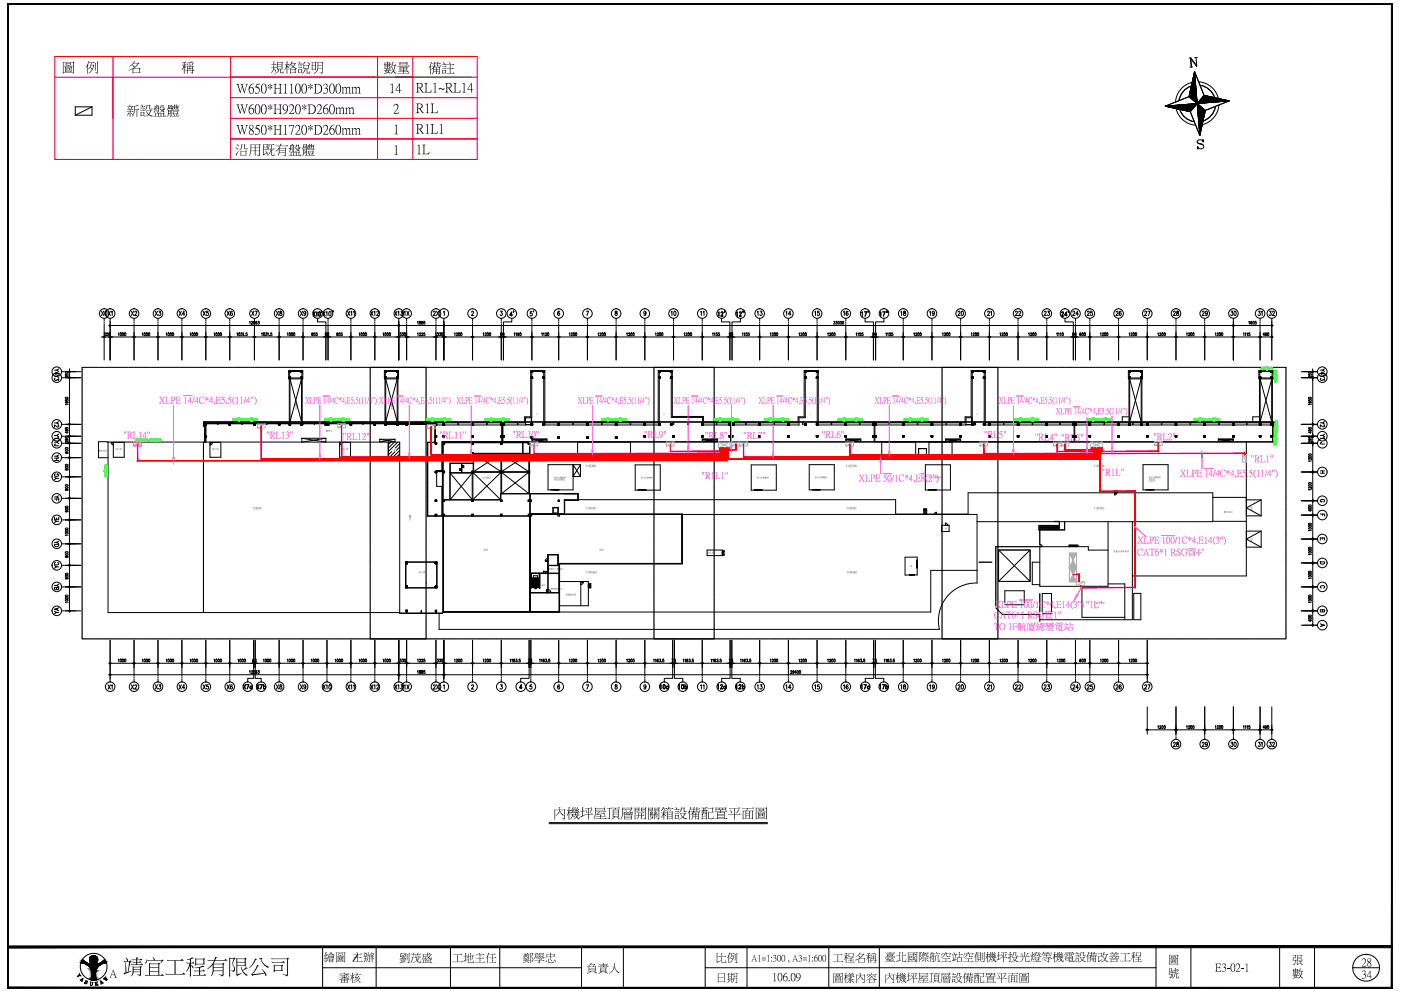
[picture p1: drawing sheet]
<svg xmlns="http://www.w3.org/2000/svg" width="420mm" height="297mm" viewBox="0 0 420 297" stroke-linecap="round" stroke-linejoin="round" font-family="sans-serif">
<!-- layer: 0 -->
<path d="M16.4 17h126.7v30.8h-126.7zM33.9 17v30.8M111.9 17h-42.7v6.1h42.7M113.2 17v30.8M123.8 17v30.8M16.4 23.1h126.7M69.2 23.1v24.7M69.2 29.3h73.9M69.2 35.5h73.9M111.9 23.1h.1M69.2 41.6h73.9" fill="none" stroke="#f00" stroke-width=".3"/>
<g fill="#000">
<path d="M70.9 25.1h.9l-.3 .3 .6 2.1 .5-1.6-.5-.8h.9l-.3 .3 .6 2.1 .6-1.9-.2-.5h.7l-.4 .4-.7 2.6-.7-2-.6 2-.7-2.5zM70.9 31.3h.9l-.3 .3 .6 2 .5-1.5-.5-.8h.9l-.3 .3 .6 2 .6-1.8-.2-.5h.7l-.3 .3-.8 2.6-.7-2-.6 2-.7-2.5zM70.9 37.5h.9l-.3 .3 .6 2 .5-1.6-.5-.7h.9l-.3 .3 .6 2 .6-1.9-.2-.4h.7l-.4 .3-.7 2.6-.7-2-.6 2-.7-2.5zM77 25.1l.9-.1-.1 .4h-.8l-.2 .5 .8 .3 .3 .7-.3 .9-.7 .3-.5-.3 .9 .1 .4-.7-.3-.7-.9-.3zM77 37.5l.9-.1-.1 .3h-.8l-.2 .5 .8 .4 .3 .9-.4 .7-.7 .2-.4-.3 .9 .1 .4-.7-.3-.7-.9-.3zM80.3 25.5l.7 .4v-.8v.8l.6-.4v.2l-.6 .3 .6 .2v.3l-.6-.5 .1 .8h-.2l.1-.8-.6 .5v-.3l.6-.2-.6-.3zM80.3 31.6l.7 .5-.1-.7 .2-.1-.1 .8 .6-.5v.3l-.6 .2 .7 .5-.7-.4 .1 .8-.2-.1 .1-.7-.6 .4v-.2l.6-.3-.6-.2zM80.3 37.8l.7 .4-.1-.6 .2-.2-.1 .8 .6-.4v.3l-.6 .2 .6 .2v.3l-.6-.5 .1 .8-.2 .1 .1-.9-.6 .5v-.2l.6-.3-.6-.2zM82 25.1h1l-.3 .3-.1 1.1h1.3v-1.1l-.3-.3h1l-.4 .4v2.1l.4 .4h-1l.3-.3v-1.1h-1.3l.1 1.1 .3 .3h-1l.4-.5v-2zM82 31.3h1l-.4 .3v1h1.3v-1l-.3-.3h1l-.4 .4v2.1l.4 .4h-1l.3-.3v-1.1h-1.3l.1 1.1 .3 .3h-1l.4-.5v-2.1zM85.1 25.4l.6-.3v2.6l.4 .3h-1l.4-.4v-2zM86.9 25.4l.7-.3v2.7l.4 .2h-1l.4-.3v-2.1z"/>
<path d="M86.8 37.5h1.4l-.8 2.9h-.2l.8-2.7h-1l-.4 .4zM87 31.4l.7-.1 .4 .6-.2 .9-.9 1.2h1l.3-.4-.2 .6h-1.5l1.3-2-.2-.5-.3-.2h-.4l-.3 .6zM88.8 37.6l.6-.2 .5 .5-.1 1-.9 1.2h.9l.4-.3-.2 .6h-1.5l.9-1.2 .4-.8-.2-.5-.4-.3-.3 .1-.4 .6zM90.6 31.6l.6 .5-.1-.7 .2-.1v.8l.5-.5v.3l-.5 .2 .5 .3 .1 .2-.6-.4v.8l-.2-.1 .1-.7-.6 .4v-.2l.6-.3-.6-.2zM92.4 25.5l.7 .4v-.8v.8l.6-.4v.2l-.5 .3 .5 .2v.3l-.6-.5 .1 .8h-.2l.1-.8-.6 .5-.1-.3 .7-.2-.6-.3zM92.4 37.8l.7 .4-.1-.7 .2-.1-.1 .8 .6-.4v.3l-.5 .2 .5 .3v.2l-.6-.5 .1 .8-.2 .1 .1-.9-.6 .5-.1-.2 .7-.3-.6-.3zM95.3 31.5l.7-.2 .5 .7-.2 .8-1 1.2h.9l.5-.4-.3 .6h-1.4l1.2-2-.1-.5-.4-.2-.4 .1-.3 .5zM97.1 25.3l.6-.2 .5 .5-.3 .7 .4 .4v.7l-.8 .7-.6-.3 .8 .1 .4-.4-.1-.7-.7-.3 .6-.4 .1-.4-.2-.4-.3-.1-.6 .5zM97.2 37.6l.8-.1 .3 .8-.3 .8-.8 1h1l.3-.3-.2 .6h-1.4l1.2-2-.1-.5-.4-.3-.4 .1-.3 .6zM100.6 32.4l.4-.2v.4l.7-.4 .4 .4 .8-.4 .2 .4v1.3l.3 .3h-.8l.3-.3v-1.1l-.3-.4-.5 .3v1.1l.3 .4h-.8l.3-.3v-1.2l-.3-.3-.5 .3v1.2l.3 .3h-.8l.3-.3v-1.2zM102.4 26.2l.5-.2v.4l.7-.4 .3 .4 .4-.3h.5l.2 1.7 .3 .2h-.8l.3-.3v-1l-.3-.4-.5 .3v1.1l.3 .3h-.8l.3-.3v-1.1l-.3-.3-.6 .3v1.2l.3 .2h-.8l.3-.3v-1.2zM103.5 32.4l.5-.2v.4l.7-.4 .3 .4 .8-.4 .2 .4 .1 1.3 .2 .3h-.8l.3-.4v-1l-.2-.4-.6 .3v1.2l.3 .3h-.8l.3-.3v-1.2l-.3-.3-.5 .3v1.2l.3 .3h-.8l.3-.4v-1.2z"/>
<path d="M105.4 26.2l.5-.2v.4l.6-.4 .4 .4 .4-.3h.4l.2 .4v1.2l.3 .3h-.8l.3-.2v-1.1l-.3-.4-.5 .2v1.2l.3 .3h-.8l.3-.4v-1l-.3-.3-.5 .3v1.1l.3 .3h-.8l.3-.3v-1.2zM117.1 25.3l.6-.3v2.6l.5 .3h-1.1l.4-.4v-2l-.1-.2zM118.3 31.3l.8-.1 .4 .6-.2 .8-1 1.3 1-.1 .4-.3-.2 .6h-1.5l1-1.3 .2-.7-.1-.6-.5-.2-.6 .7zM127.6 31.3l.7-.3v2.6l.4 .3h-1l.4-.4v-2zM127.3 24.9h1l-.4 .4v2.3l1.1-.1 .5-.5-.2 .7h-2l.4-.4-.1-2.1zM129.9 25.1l.7-.3v2.7l.4 .2h-1l.4-.3v-2.1zM129.1 31h1.1l-.4 .4v2.3h1l.5-.5-.1 .7h-2.1l.4-.4v-2.1zM129.1 37.2h1.1l-.4 .3v2.4h1l.5-.6-.1 .8h-2.1l.4-.4v-2.1zM131.7 26.5l.4-.2 .8 .4 .3-.3 .1 .1-.4 .4-.8-.3-.4 .3zM136 24.9h1l-.4 .4v2.3l1.1-.1 .5-.5-.2 .7h-2l.4-.4v-2.1zM138.6 25.1l.7-.3v2.7l.4 .2h-1l.4-.3v-2.1zM82 37.5h1l-.3 .2-.1 1.1h1.3v-1.1l-.3-.2h1l-.4 .4v2l.4 .5h-1l.3-.4v-1.1h-1.3l.1 1.1 .3 .4h-1l.4-.6v-2z"/>
<path d="M85.1 37.8l.6-.4v2.7l.4 .3h-1l.4-.4v-2zM102.4 38.6l.5-.2v.4l.8-.4 .2 .4 .5-.4h.4l.2 1.7 .3 .3h-.8l.3-.3v-1l-.4-.5-.4 .3v1.1l.3 .4h-.8l.3-.3v-1.2l-.4-.3-.5 .3v1.2l.3 .3h-.8l.3-.4v-1.2zM105.4 38.6l.5-.2v.4l.7-.4 .3 .4 .4-.4h.4l.2 1.7 .3 .3h-.8l.3-.3v-1.1l-.3-.4-.5 .3v1.1l.3 .4h-.8l.3-.3v-1.1l-.3-.4-.5 .3v1.2l.3 .3h-.8l.3-.4v-1.2zM118.3 43.8l.7-.3v2.6l.4 .3h-1.1l.4-.4v-2zM118.3 37.6l.7-.3v2.6l.4 .3h-1.1l.4-.3v-2.1zM125.1 43.6l.7-.3v2.6l.4 .3h-1l.4-.3v-2.1zM127.6 37.5l.7-.3v2.6l.4 .3h-1l.4-.4v-2.1zM126.6 43.4h1.1l-.4 .3v2.4l1-.1 .5-.5-.1 .7h-2.1l.4-.4v-2.1zM131.8 37.5l.7-.3v2.5l.4 .4h-1.1l.4-.4v-2.1z"/>
<path d="M18.8 18.5l.3 .1h3.1l-.1 3.4-.2-.1-3.1 .1zM19 18.8v2.9h2.9v-2.9zM19.7 18.9h1.4l.2 .1v.5l-.8 .1v.2l1-.1 .3 .2h-2.6v-.1h1.1v-.2h-.6zM19.9 19.1v.4h1.1v-.4zM19.5 20l1.9 .1v1.4l-1.9 .1zM19.7 20.3v1h1.5v-1zM19.9 20.4h1l.2 .2-.1 .5-1 .1zM20.1 20.6v.4h.7v-.4z"/>
<path d="M26.5 18.4l.3 .2-.4 .7 .1 .2-.2 2.6-.1-2.4-.5 .6zM26.8 18.7h1.1l.1-.2 .3 .3h-.8l-.2 .7 .7-.1 .2 .2-.5 1.5-1.1 .9 1-1.2-.6-.6-.5 .5 .7-1.5a.27 .27 0 0 0 0-.4 .27 .27 0 0 0-.3 0zM27.3 19.6l-.3 .6 .7 .6 .2-1.2zM28.4 18.9l.4 .1-.2 2.2zM29.1 18.5l.4 .1-.2 .1v3.1l-.4 .3-.5-.4h.7z"/>
<path d="M40.2 18.4l.3 .1-.4 .4 1.4-.2 .3 .3-1.7 1.5h1.7l.1-.2 .2 .2-.1 .2 .1 1.1h-2.1l-.2 .2v-1.3l-1.3 .4 1.8-.9 .9-1 .1-.2h-1.2l-.5 .4 .6 .4 .1 .4-.7-.7-.8 .4 1-.9zM40 20.6v1.1h1.8v-1.1z"/>
<path d="M54.6 18.8l1-.3 .3 .2-.6 .1v.6l.4-.1 .2 .2h-.6l.5 .8-.5-.4v2.2l-.2-2-.6 1 .5-1.3a.25 .25 0 0 0 0-.4 .25 .25 0 0 0-.4 .2l-.1-.2h.6v-.5zM56 18.9l1.6-.5 .3 .3zM56 19.1l.4 .5zM56.8 19l.2 .2v.3zM57.8 18.9l.3 .2-.6 .6zM56.1 19.7l.8 .2v-.4l.3 .1-.1 .3 .7-.2 .2 .2-.1 1.2 .1-.2 .3 .2-.4 .1-.2 .8-.6-.2 .6-.1v-.5h-1.4v.8l-.2 .1v-.9l-.5-.2 .5 .1zM56.3 20.6v.5h.6v-.5zM57.1 20.6v.5h.6v-.5zM56.3 20v.4h.6v-.4zM57.1 20v.4h.6v-.4z"/>
<path d="M82 18.5l.4 .1-.2 .1v.6l.5-.1 .2 .2h-.7v.7l.6-.2 .2 .3h-.8v.3l.5 .6v.4l-.6-.9-.7 1.2 .6-1.6-.6 .1v-.2l.6-.1v-.6l-.6-.1h.6zM83.1 18.5l.2 .2h1.2l.1-.2 .2 .2-.1 2.1-.5-.1v.9l.6 .1 .1-.6 .1 .8h-.9l-.1-1.2h-.3l-.3 .8-1 .6 .9-.6 .2-.6v-.2l-.4 .1zM83.3 20.1v.5h1.2v-.5zM83.3 19.4v.5h1.2v-.5zM83.3 18.8v.5h1.2v-.5z"/>
<path d="M86 18.5l.4 .1-.2 .1v.6l.3-.2 .3 .3h-.6v.3l.5 .6-.5-.5-.1 2.3-.1-2.2-.7 1.1 .5-1.3a.26 .26 0 0 0 0-.3 .26 .26 0 0 0-.4 0v-.1h.6zM87.5 18.5l.3 .1-.3 .4 1-.2 .2 .2-.7 1 1.1 .5-.3 .2-.9-.6-.9 .5 1.6 .1 .1 1.2-1.6 .1-.1-1.4-.5 .2 1.3-.8-.5-.8-.7 .6zM87.2 20.9v.9h1.2v-.9zM87.4 19.1l.5 .8 .5-.8z"/>
<path d="M89.6 18.5l.4 .3v.4l.4-.2 .3 .3h-1.3l-.1-.2 .6 .1zM89.4 19.7l.9-.1 .2 .2h-1zM89.4 20.2l.9-.1 .2 .2-1 .1zM89.4 20.7l1.1 .1 .1 .9-1.1 .2zM89.6 21v.6h.7v-.6zM91.3 18.5l.3 .2-.9 .8zM92.1 18.6l.8 .5v.4zM91 19.4l1.7 .1v1h-.5v1.2l.6 .1 .1-.6 .1 .7h-1v-1.4h-.4l-.3 1-.8 .6 .7-.6 .2-.6v-.4l-.4 .1zM91.2 19.6v.8h1.2v-.8z"/>
<path d="M93.5 18.6l.2 .1h.8l.2-.1 .2 .2-.2 2.2-.1-.2-1.1 .2zM93.7 19.8v.9h.9v-.9zM93.7 18.8v.9h.9v-.9zM95.2 18.5l1.4 .2 .1-.2 .2 .2-.1 .1v3l-.3 .2-.7-.3h.8v-1.1h-1.2l-.4 .9-.9 .5 1-1.1zM95.4 19.7v.8h1.2v-.8zM95.4 18.8v.8h1.2v-.8z"/>
<path d="M115.4 18.7l.7 .1v-.3l.3 .1-.1 .2h.8l-.1 .4 .1-.1 .3 .2h-.4l-.1 .5-.6-.1v.3h.8v.6l-1.7 .1v-.8l.7 .1v-.3l-.7 .1v-.5l-.3-.1h.3zM115.5 19.3v.3h.6v-.3zM116.3 19.3v.3h.5v-.3zM115.5 18.9v.3h.6v-.3zM116.3 18.9v.3h.5v-.3zM115.5 20.1v.4h.6v-.4zM116.3 20.1v.4h.5v-.4zM115.1 21h.7l.1-.4 .4 .2-.3 .2h.6l-.1-.2h.4l-.2 .2 .4-.2 .3 .3h-.7l-.3 .5 .5 .4-.6-.3-1.1 .4 .9-.4-.6-.2 .3-.4zM116 21.1l-.3 .3 .6 .1 .2-.4zM117.8 18.5l.3 .2-.4 .8 .9-.2 .3 .2-.4 .1-.4 1.6 .8 .8-.4 .1-.5-.7-1 .8 .9-1-.4-1 .5 .9 .2-.7 .1-.8h-.7l-.5 .7z"/>
<path d="M119.8 18.6h2.3l.2 .1-.2 .9h-2.3zM120 19.2v.2h2v-.2zM120 18.8v.3h2v-.3zM119.2 19.8h3.1l.2-.2 .3 .3h-3.6zM119.9 20.1l2.3 .1-.1 1-1-.1v.4h.9l.2-.2 .3 .3h-1.4v.3h1.2l.2-.2 .3 .3h-3.6v-.1h1.7v-.3h-1.4l-.1-.2 1.5 .1v-.4l-1 .1zM120.1 20.7v.3h.8v-.3zM121.1 20.7v.3h.8v-.3zM120.1 20.3v.3h.8v-.3zM121.1 20.3v.3h.8v-.3z"/>
<path d="M129.3 18.6l.3 .2-.5 .9 .2 .1-.3 2.5v-2.3l-.5 .5zM129.5 19l.7 .1 .1-.5 .4 .2-.3 .3h.7a.26 .26 0 0 1 0-.4 .26 .26 0 0 1 .4 0l-.2 .4 .6-.2 .3 .2-.9 .1v.5l.7-.1 .3 .2-2.1 .1 .2 .1-.3 .2h1.6l.1-.2 .2 .2-.1 1.7-.3 .3-.3-.3h.4v-.4h-.7l-.1 .7-.1-.7h-.7l-.6 .7 .4-.7 .1-1.1-.6 .4 .7-.9-.7-.2h.8v-.5h-.6zM130.2 20.9l-.1 .5h.7v-.5zM131 20.9v.5h.7v-.5zM130.2 20.3v.5h.6v-.5zM131 20.3v.5h.7v-.5zM130.4 19.2v.5h.7v-.5z"/>
<path d="M132.8 18.7l.4 .2 .1 .4 .4-.2 .2 .3h-1.3l-.1-.1h.7zM132.6 19.8l.8 .1 .2-.2 .3 .2-1.2 .1zM132.6 20.4l1-.1 .3 .2-1.2 .1zM132.7 20.9l1 .1 .1 .9-1.1 .2zM132.9 21.1v.7h.6v-.7zM134.6 18.6l.5 .4v.4h.6l.2-.3 .3 .3-1.1 .1v1l.6-.2 .3 .3h-.9v1.3h.7l.2-.2 .2 .3h-2.3l-.1-.1h1.1v-1.3h-.7l-.1-.1h.8v-1h-.8l-.1-.2 1 .1z"/>
<path d="M38.2 31.9h.8l-.2-.5 .2 .5 .7-.2 .3 .3h-.5l.2 .2-.4 .6 .4-.2 .2 .3h-.8v.5l.6-.1 .3 .2h-.9l-.1 1.5-.1-1.5-.8 .1v-.2h.8v-.5l-.8-.1h.6zM38.5 32l.3 .8h.4l.2-.8zM38.5 33.8l.3 .1-.7 .8zM39.3 33.8l.4 .7zM40.2 31.7l.3 .1 .8-.4 .3 .2-1.2 .3v.9h.9l.2-.2 .2 .2-.5 .1-.1 2.1-.1-2.1h-.6l-.2 1.3-.6 .7 .5-1.1z"/>
<path d="M42.3 31.4l.5 .3v.3l.5-.2 .3 .3h-1.5l-.1-.1h.7zM42.1 32.5l1-.1 .3 .2-1.2 .1zM42.1 33.1l1-.2 .3 .3h-1.2zM42.2 33.6l1.1 .1 .1 1-1.2 .2zM42.4 33.8v.8h.7v-.8zM44 31.4l.2 .2 .8-.2 .1 .2-.1 .9 .7 .2h-.8l-.1-1h-.6l-.2 .7-.5 .6 .4-.6zM43.6 33.1h1.7l.1 .2-.7 1 1.1 .5-.2 .1-1.1-.5-1.3 .6 1.2-.7zM43.9 33.3l.7 .9 .5-.9z"/>
<path d="M46.4 31.7l.5 .1 .1-.4 .3 .1-.3 .3 .5-.2 .2 .2-.1 .7 .2 .1h-.2l-.1 1.1-.2 .1-.4-.3h.5v-.9l-.8 .1-.2 .8-.4 .4 .4-1.2-.2 .2-.1-.4a.44 .44 0 0 0 .4-.2 .44 .44 0 0 0-.1-.5zM46.6 31.9v.7l.8-.1v-.6zM46.8 32.1l.4 .1-.1 .2zM46.8 32.9l.4 .4zM48.2 31.5l.2 .2 .5-.1 .2 .1-.1 .6 .5 .1h-.6l-.1-.6h-.4l-.5 .7zM47.9 32.7l1.3-.1 .2 .2-.5 .4 .3 .5-.4-.3-1 .3 .9-.4zM48.2 32.8l.6 .4 .2-.4zM46.6 33.8l.2 .1h2.2l.1-.1 .2 .2-.1 .8 .3-.2 .3 .3h-3.7l-.1-.1h.6zM46.8 34.1v.7h.6v-.7zM47.6 34.1v.7h.6v-.7zM48.4 34.1v.7h.6v-.7z"/>
<path d="M50.4 31.4l1.1 .1-.1 1 .3 .1v-1l.5 .1 .1-.3h.2l-.1 .3h.4l-.1-.3h.3l-.1 .3 .7 .1-.1 1-1.7 .1-.1-.2-.3 .2 .1-.3h-1.2l-.3 .4 .2-.6 .2 .1zM51.9 32.3v.3h.3v-.3zM52.4 32.3v.3h.4v-.3zM52.9 32.3v.3h.4v-.3zM51.9 31.9v.3h.3v-.3zM52.4 31.9v.3h.4v-.3zM52.9 31.9v.3h.4v-.3zM50.6 31.7v.8h.2v-.7l.4 .2v-.3zM51 32.1v.4h.2v-.4zM50.4 32.9l1.1 .1-.1 1.7-.3 .3-.3-.4 .4 .1v-.7l-.5 .3-.1-.2-.5 .9 .3-.6zM50.6 33.5v.5l.6-.1v-.2zM50.6 33.1v.3l.6 .2v-.5zM51.6 33l1.9-.1 .3 .2-2.2 .1zM51.8 33.3l1.7 .2v.6h-.4l.2 .2-.4 .5 .6-.2 .3 .3h-2.2l-.1-.2 .7 .1-.4-.6zM52 34.1l.4 .7h.4l.2-.7zM52 33.6v.4h1.2v-.4z"/>
<path d="M74.8 37.7l.6-.3 .6 .4-.1 .6-.4 .4 .6 .7-.2 .7-.6 .2-.5-.2-.2-.6 .3-.4a.41 .41 0 0 0 .1-.4 .41 .41 0 0 0-.3-.4zM74.8 38a.52 .52 0 0 0 1 0 .52 .52 0 0 0-1 0zM74.7 39.6a.61 .61 0 0 0 1.2 0 .61 .61 0 0 0-1.2 0z"/>
<path d="M75.1 25.5l.6-.4h.4l-.8 .4-.4 .8 .7-.1 .5 .4v.9l-.5 .6-.7-.2-.3-.6v-.9zM74.9 26.4v1.2l.3 .3h.4l.3-.5-.1-.7-.3-.4z"/>
<path d="M75 31.8l1.1-.6-.9 .6-.3 .6 .7-.1 .5 .4v1l-.6 .5-.6-.1-.3-.7v-.8zM74.9 32.6v1.1l.3 .4h.4l.3-.5-.1-.8-.3-.3z"/>
<path d="M76.7 31.5l.8-.2 .5 .8v1.5l-.6 .6-.6-.1-.3-.7-.1-1zM77 31.4l-.3 .7v.9l.2 .9 .3 .2 .5-.4 .1-1.2-.3-1z"/>
<path d="M78.6 25.3l.4-.2 .4 .1 .5 .8v1.4l-.6 .7-.6-.1-.4-.7v-1.1zM78.9 25.3l-.4 1.6 .3 .9 .4 .2 .4-.6 .1-1.2-.3-.9z"/>
<path d="M78.6 31.5l.8-.2 .5 .9-.1 1.4-.5 .6-.6-.1-.4-.7v-1.1zM78.9 31.5l-.4 1.5 .2 .8 .4 .3 .5-.4 .1-1.2-.3-1z"/>
<path d="M78.7 37.6l.4-.2 .4 .1 .4 .8v1.4l-.6 .7-.6-.1-.4-.7v-1.1zM78.9 37.6l-.4 1.6 .3 .9 .4 .2 .4-.5 .1-1.3-.3-.8z"/>
<path d="M85.1 31.4l.3-.1 .6 .1 .3 .6 .1 .7-.5 1.1-1 .5 .8-.6 .4-.8-.5 .2-.6-.2-.2-.8zM85.2 31.5l-.2 1 .3 .4 .4 .1 .4-.3-.1-.9-.3-.4z"/>
<path d="M88.8 25.3l.4-.2 .5 .1 .4 .8-.1 1.5-.5 .6-.6-.1-.3-.8-.1-1.1zM89.1 25.3l-.3 .7v1l.2 .8 .4 .2 .4-.6 .1-1.1-.3-1z"/>
<path d="M88.8 31.5l.8-.2 .5 .9-.1 1.5-.5 .5-.6-.1-.3-.7-.1-1.2zM89.1 31.5l-.4 1.5 .2 .8 .4 .3 .5-.4 .1-1.2-.3-1z"/>
<path d="M90.7 25.3l.8-.2 .5 .8v1.4l-.6 .8-.6-.1-.4-.8v-1.2zM90.9 25.3l-.3 1.7 .3 .8 .4 .2 .4-.6 .1-1.1-.3-1z"/>
<path d="M90.7 37.6l.8-.1 .5 .7v1.5l-.6 .7-.6-.1-.4-.8v-1.1zM91 37.6l-.3 .7-.1 1 .3 .8 .4 .2 .4-.5 .1-1.2-.3-.9z"/>
<path d="M92.2 31.3l1.5 .1 .7 .4 .3 1.1-.4 1-.7 .3h-1.4l.4-.4v-2.1zM92.9 31.5v2.4l.6 .1 .8-.5 .1-1.1-.5-.8z"/>
<path d="M94.1 25.1l1.4 .1 .8 .4 .3 1.1-.4 1-.7 .3h-1.4l.4-.3v-2.3zM94.8 25.3l-.1 2.5h.7l.7-.5 .1-1.2-.5-.7z"/>
<path d="M94.1 37.5h1.4l.8 .5 .3 1.1-.5 1-.7 .2-1.3 .1 .4-.4v-2.2zM94.8 37.6l-.1 2.5 .8 .1 .7-.6v-1.2l-.5-.6z"/>
<path d="M97.3 31.7l1.1-.5-.8 .5-.4 .7 .8-.1 .5 .6-.1 .9-.6 .4-.5-.1-.4-.7v-.8zM97.2 32.6v1.1l.3 .4h.4l.4-.5-.1-.8-.4-.3z"/>
<path d="M99.2 37.9l1.1-.5-.9 .5-.3 .8 .7-.2 .5 .4v1l-.6 .5-.5-.1-.4-.6v-1zM99.1 38.8v1.1l.3 .3h.5l.2-.5-.1-.7-.4-.3z"/>
<path d="M99.1 25.3l.3-.2 .5 .1 .4 .8v1.3l-.6 .8-.6-.2-.3-.7-.1-1.1zM99.4 25.2l-.4 .7v1l.2 .9 .4 .2 .4-.5 .1-1.2-.2-1z"/>
<path d="M99.1 31.5l.8-.2 .4 .8v1.5l-.6 .6-.6-.1-.3-.7-.1-1.2zM99.4 31.4l-.4 .7v.9l.2 .8 .4 .3 .4-.4 .1-1.2-.3-1z"/>
<path d="M100.9 25.3l.8-.2 .5 .9v1.4l-.6 .7-.6-.1-.3-.7-.1-1.1zM101.2 25.3l-.3 1.6 .2 .9 .4 .2 .4-.6 .1-1.2-.3-.9z"/>
<path d="M100.9 37.6l.5-.2 .4 .1 .4 .9v1.4l-.6 .6-.6-.1-.3-.7-.1-1.1zM101.2 37.6l-.3 1.6 .2 .9 .4 .2 .4-.5 .1-1.3-.3-.8z"/>
<path d="M119.8 25l.1 2 .4 .1h-.4v.8h-.2v-.8h-1.1v-.1zM119.7 25.4l-.9 1.6h.9z"/>
<path d="M124.8 24.9h1.3l.5 .2 .1 .8-.7 .4 1.2 1.4h-.6l-.9-1.3h-.3v.9l.4 .4h-1l.4-.4-.1-2.1zM125.5 25l-.1 1.3 .9-.3 .2-.3-.2-.5z"/>
<path d="M124.8 31l1.3 .1 .5 .2 .1 .8-.7 .4 1.2 1.4h-.6l-.9-1.4-.3 .1v.9l.4 .4h-1l.4-.5-.1-2zM125.5 31.2l-.1 1.2 .9-.2 .2-.3-.1-.5z"/>
<path d="M133.5 24.9h1.3l.5 .2 .1 .8-.7 .4 1.2 1.4h-.5l-1-1.3h-.3v.9l.4 .4h-1l.4-.4v-2.1zM134.2 25l-.1 1.3 .9-.3 .2-.3-.1-.5z"/>
<path d="M141.4 24.8l.1 2 .4 .2h-.4v.7h-.2v-.7h-1.1v-.2zM141.3 25.3l-1 1.5h1z"/>
<path d="M71 43.2l.5 .4 .1 .2zM70.7 44.2l.5 .3 .1 .3zM71.5 45.1l-.6 1.5-.2-.3zM72.4 43.2l.4 .1-.3 1-.7 .6 .6-.7zM73.3 43.2l.3 .1-.1 1.2h.7l.1 .2-1-.1zM72.1 45.1l.3 .2 1.5-.1 .1 1.4-1.8 .1zM72.3 45.4v1.1h1.4v-1.1z"/>
<path d="M75.1 43.2l.2 .2 2.8-.1-.3 3.4-.2 .1-.6-.3 .8-.1v-1.1h-1.2l-.1 1.4-.1-1.4h-1.1l-.2 1-.4 .4 .4-1zM75.3 44.4v.8h1.1v-.8zM76.6 44.4v.8h1.2v-.8zM75.3 43.5v.8h1.1v-.8zM76.6 43.5v.8h1.2v-.8z"/>
<path d="M78.8 43.2l.3 .1 1-.1 .2 .2-.1 1.5-1.1-.1v1.4l.9-.4-.4-.6 .7 1-.3-.3-1 .7-.2-.3zM79.1 44.1v.6h.9v-.6zM79.1 43.5v.5h.9v-.5zM80.4 43.3l1.7-.1 .1 .3h-.7l-.1 1.1 .6-.1 .3 .2-.9 .1-.5 1.1-.9 .9 .8-1 .4-1-.8-.1 .2-1.2zM80.8 43.5l-.2 1.1h.6l.2-1.1zM81.4 45l.4 .1-.2 .1v1.2l.5 .1 .2-.6v.7h-.9z"/>
<path d="M82.6 43.6l1.3 .1 .2-.6 .4 .1-.4 .5h1.8l.2-.2 .3 .2-2.3 .1-.3 .6h1.7l.1-.2 .3 .2-.3 2.3-.8-.2h.7v-.7h-1.7l-.4 1 .2-2.2-1 .7 1.3-1.5h-1.2zM83.8 45.1v.6h1.7v-.6zM83.8 44.5v.5h1.7v-.5z"/>
<path d="M87 43.4l.4 .2 .1-.5 .4 .2-.3 .3 .5-.2 .2 .2-.2 .7 .3 .1h-.3v1.1l-.2 .1-.4-.3h.5v-.9l-.8 .1-.2 .8-.4 .3 .4-1-.3 .1v-.4a.44 .44 0 0 0 .4-.2 .44 .44 0 0 0-.1-.5zM87.2 43.7v.6h.8v-.6zM87.3 43.8l.4 .4zM87.4 44.6l.4 .4zM88.8 43.3l.2 .2 .5-.2 .2 .2-.1 .5 .5 .2h-.6l-.1-.6h-.4l-.1 .4-.4 .3zM88.5 44.5l1.2-.2 .3 .3-.5 .4 .3 .5-.4-.4-1 .4 .9-.5zM88.8 44.6l.6 .3 .2-.3zM87.2 45.6l.2 .1h2.1l.2-.1 .2 .2-.2 .8 .4-.2 .3 .3h-3.7l-.1-.2 .6 .1zM87.4 45.8v.8h.6v-.8zM88.2 45.8v.8h.5v-.8zM88.9 45.8v.8h.7v-.8z"/>
<path d="M91 43.2l1 .1v1h.3v-.9l.5 .1v-.4l.3 .1-.1 .3h.3v-.4l.3 .1-.1 .3 .5-.1 .2 .2-.2 .9-1.7 .1v-.2l-.3 .3v-.3h-1.1l-.3 .4 .2-.6 .2 .1zM92.5 44.1v.3h.3v-.3zM93 44.1v.3h.3v-.3zM93.5 44.1v.3h.4v-.3zM92.5 43.6v.4h.3v-.4zM93 43.6v.4h.3v-.4zM93.5 43.6v.4h.4v-.4zM91.2 43.4v.9h.2v-.7l.4 .1v-.3zM91.6 43.8v.5h.2v-.5zM90.9 44.6l1.2 .2-.1 1.7-.2 .2-.4-.3 .4 .1v-.7l-.5 .3-.2-.3-.1 .7-.3 .3 .2-.7zM91.2 45.3v.5l.6-.2v-.1zM91.2 44.9v.3l.6 .1v-.4zM92.1 44.8l2-.1 .2 .2h-2.1zM92.4 45.1l1.6 .1 .1 .7h-.4l.2 .2-.4 .4 .6-.1 .3 .2-2.2 .1-.1-.2h.7l-.4-.5zM92.6 45.9l.3 .6h.5l.2-.6zM92.6 45.3v.5h1.2v-.5z"/>
<path d="M124.8 37.2h1.3l.5 .3 .1 .8-.7 .4 1.2 1.4h-.6l-.9-1.4h-.3v1l.4 .4h-1l.4-.5-.1-2zM125.5 37.4l-.1 1.2 .9-.2 .2-.4-.1-.4z"/>
</g>
<path d="M27.6 32h-5v2.5M27.6 32v2.5h-5M27.6 32l-5 2.5M111.9 23.1h29.3" fill="none" stroke="#000" stroke-width=".3"/>
<g fill="#000">
<path d="M50.1 287.7l4.1 .1 .3-.4 .4 .3 .1 .3h-2.3v3.9h2l.3-.4 .5 .6h-5.8l-.1-.2h2.7v-3.9h-2.1zM106 285.9l1.2 .1-.3-.6 .4 .6h.8l.2-.2 .2 .1-1.2 .1v1h.7l.2-.2 .2 .2-1.1 .1v1.1h1l.2-.2 .3 .3h-3l-.1-.1h1.5v-1.1l-1.1-.2 1.1 .1v-1zM135.9 286h2.6l.1 .2h-1.3v2.1h1.1l.1-.2 .3 .3h-3.1l-.1-.2 1.5 .1v-2.1zM142.7 286.1l1.2 .1-.3-.6 .4 .6h.8l.2-.2 .2 .2-1.2 .1v.9l.9-.2 .2 .2-1.1 .1v1.1h1l.2-.2 .3 .3h-3l-.1-.1h1.5v-1.1l-1.1-.1h1.1v-.9zM184.1 288.8h.4l-.2 .6 .3 1.1 1.3 1.1-.3 .1-.7-.6-.6-1.4-.5 1.3-1.1 .8 1.2-1.3zM227.4 286.4l.4-.2v1.8l.3 .2h-.7l.3-.2v-1.5zM230.1 286.4l.4-.2v1.7l.3 .3h-.7l.3-.2v-1.4zM231.9 291.9l.5-.3v2.3l.4 .2h-.9l.4-.3v-1.8zM232 286.3l.4-.1 .3 .3-.2 .5 .3 .3v.5l-.6 .4-.3-.1 .8-.2-.1-.5-.5-.2 .5-.6-.4-.3-.3 .4zM236.4 287.9l.3 .1-.3 .6 .2-.4zM239.7 286.3l.6 .1-.2 .6 .4 .4-.2 .6-.4 .2-.4-.2 .6 .1 .2-.5-.1-.3-.4-.1 .4-.4-.1-.4-.3-.1-.3 .4zM242.3 286.4l.5-.2v1.8l.3 .2h-.7l.2-.3v-1.4z"/>
<path d="M250 286l2.2 .1 .2-.2 .2 .1-1.2 .2v2.1h1l.2-.2 .3 .2-3.1 .1-.1-.2 1.5 .1v-2.1zM256.7 292.1l1.3 .1-.1-.4-.2-.1 .3-.1 .2 .1-.1 .5 1.2-.1v2.4l-.3 .1-.5-.2 .7-.1v-2h-1.1l.3 .7 .6 .6-.3-.1-.7-1-1 1.2 1-1.4h-1.1l-.2 2.4zM265.5 292l1.3 .2-.1-.4-.2-.1 .3-.1 .2 .1-.1 .5 1.2-.1v2.4l-.3 .1-.5-.2 .7-.1v-2h-1.1l.3 .7 .6 .6h-.2l-.3-.3-.5-.8-1 1.2 1-1.4h-1.1l-.1 2.3zM336.1 285.8h2.2l.3-.2 .2 .3h-1.3v2.1h1.1l.2-.2 .3 .3h-3.2v-.1h1.5v-2.1zM364.4 288.8h1.7v.5l-.2-.3h-.9v.9h.7l.2-.3v.8l-.2-.3-.7-.1v1l.8 .1 .5-.4-.2 .6h-1.7l.4-.4-.1-1.8zM366.6 289l.6-.2 .4 .4-.3 .6 .3 .3 .1 .6-.8 .6-.4-.2h.6l.4-.2-.1-.7-.6-.2 .6-.7-.4-.4-.5 .4zM368 290.3h.8v.2h-.8zM370.8 289l.6-.2 .4 .3v.8l-.9 1.2h.8l.3-.3-.1 .5h-1.3l1.1-1.7-.2-.5-.3-.1-.6 .5zM372.2 290.3h.8v.2h-.8zM373.5 289.1l.6-.3v2.2l.3 .3h-.9l.4-.3v-1.8zM408.6 291.1l.5-.2 .4 .4-.3 .6 .4 .3v.6l-.7 .6-.5-.2h.7l.3-.3v-.6l-.6-.2 .6-.7-.5-.4-.5 .4zM408.6 287.5l.5-.2 .5 .3-.1 .9-.8 1h.8l.3-.3-.2 .5h-1.2l1-1.7-.1-.4-.4-.2-.5 .6z"/>
<path d="M33.9 290.6l.8 2.1 .3 .4h-.7l.2-.3-.2-.5h-.9l-.2 .6 .3 .2h-.6zM33.9 290.9l-.4 1.2h.8z"/>
<path d="M37.7 287.1l.7 .6-.1 .4h.5l.2-.2 .5 .3-.7 .1 .5 .2-.3 .1-.4 2.3a.25 .25 0 0 0-.1 .4 .25 .25 0 0 0 .4-.2l.5-.1-2 .9-.1 .2a.34 .34 0 0 1-.2-.4 .34 .34 0 0 1 .5-.2l-.1-3.2-.4-.2h1.1zM37.5 288.3l.4 2.7a.32 .32 0 0 0 .1 .4 .32 .32 0 0 0 .4 0 .32 .32 0 0 0 0-.5l.3-2.6zM39.5 287.5l1.3 .1v-.2a.31 .31 0 0 1 .2-.4 .31 .31 0 0 1 .4 .3h-.3v.3h.9l.2-.3 .5 .4-1.6 .1v.6h.6l.3-.3 .4 .3-1.3 .1v.6h1l.3-.3 .4 .5h-3.5l-.1-.3 1.6 .1v-.6h-1l-.1-.2 1.1 .1v-.6h-1.2zM39.8 289.5l.3 .3h1.9l.1-.3 .4 .2-.2 .3-.1 2.3a.35 .35 0 0 1-.3 .3 .35 .35 0 0 1-.4-.3l-.4-.3 .9 .1v-.7h-1.9l-.3 .8-.6 .4 .5-.8zM40.1 290.7v.5h1.9v-.5zM40.1 290v.5h1.9v-.5z"/>
<path d="M44 287.4l.1 .4h2.1l-.3-.9 .5 .5-.1 .4 2.4-.1a.28 .28 0 0 1 .4 .2 .28 .28 0 0 1-.4 .3l-.5 .5 .3-.7h-4.4l-.2 .6-.3 .2zM44.7 288.5l.3 .3h2.4l.2-.3 .3 .2 .1 .2-.2 .2v3.2h.5l.3-.3 .5 .4-5.5 .1-.2-.3 1.3 .1zM45 291.3v1h2.5v-1zM45 290.1v1h2.5v-1zM45 289v.9h2.5v-.9z"/>
<path d="M56.1 287.6l1.1-.4a.34 .34 0 0 1 .4-.2 .34 .34 0 0 1 .3 .3l-.6 .2v1.1l.6-.3 .4 .4-1 .1v.4l.5 .4a.25 .25 0 0 1 .3 .3 .25 .25 0 0 1-.4 .2l-.4-.7v2.7a.3 .3 0 0 1 0 .5 .3 .3 0 0 1-.4 0 .3 .3 0 0 1 .1-.5v-2.6l-.6 1.1-.5 .5 .9-2.3h-.8l-.1-.3 1.1 .1v-1zM58.5 287.1l.4 .3h2.1l.1-.2 .4 .2-.2 .2 .1 1.4-2.6 .1v.2a.49 .49 0 0 1-.2-.8zM58.8 287.5v1.4h2.2v-1.4zM58.3 290.1l2.1-.5a.39 .39 0 0 1 .5-.2 .39 .39 0 0 1 .3 .4l-1.2 .2v1h.7l.3-.3 .5 .3-1.5 .1v1.2h1.1l.3-.3 .4 .4h-3.8l-.2-.2 1.9 .1v-1.2h-1.4l-.1-.2 1.5 .1v-.9z"/>
<path d="M62.2 287.7l2.1 .1 .1-.4a.36 .36 0 0 1 .1-.5 .36 .36 0 0 1 .5 .2l-.2 .1-.2 .6h2.7l.3-.4 .5 .4-3.6 .2-.5 .9h2.7l.2-.3 .3 .2-.1 .3-.1 3.3a.41 .41 0 0 1-.4 .2 .41 .41 0 0 1-.4-.3l-.6-.2 1.1 .1 .1-1.1h-2.8l-.6 1.5 .4-1.5v-2l-.9 1-.7 .4v-.1l1-.9 1-1.5h-1.9zM64.1 290v.9h2.7v-.9zM64.1 289v.8h2.7v-.8z"/>
<path d="M68.7 286.9l.4 .3h.9l.2-.2a.33 .33 0 0 1 .4 .3 .33 .33 0 0 1-.3 .4l-.4 .8a.88 .88 0 0 0 .4 1.2l.1 1.2a.51 .51 0 0 1-.4 .4 .51 .51 0 0 1-.5-.3l-.3-.2 .7 .1 .3-.2-.3-1.3a1.25 1.25 0 0 1 0-1.5l.2-.5h-1.1v5.3a.51 .51 0 0 1-.2-.9zM71.2 287.5v.8h2.2v-.8zM71.2 288.5v.8h2.2v-.8zM70.8 287.1l.4 .2h2.1l.3-.2 .3 .3-.2 .2v1.6a.23 .23 0 0 1 .1 .3 .23 .23 0 0 1-.4 0h-2.2v2.6l1.3-.4-1.1 .6a.29 .29 0 0 1-.4 .3 .29 .29 0 0 1-.1-.5zM72.2 289.9l.2-.1 .1 .5a.38 .38 0 0 0 .3 .5 .38 .38 0 0 0 .4-.3l.1-.1a.45 .45 0 0 1 .4-.5 .45 .45 0 0 1 .5 .3l-.9 .5a.44 .44 0 0 0-.4 .4 .44 .44 0 0 0 .4 .5l1 .7a1.08 1.08 0 0 1-1.3-.7z"/>
<path d="M77.7 287.3l.6-.2 .3 .2a.77 .77 0 0 0 .2 1.2l1.8 1.4a1.04 1.04 0 0 1-1.3-.5l-.7-1-.4-1h-.5zM76.5 287.3l.5 .4h-.3l-.9 1.5-1 .9 1.1-1.5zM77.1 289.2l.5 .3-.3 .1-.8 1.4-.9 1 3.1-.3a.32 .32 0 0 0 .5-.2 .32 .32 0 0 0-.3-.4l-.4-.7 1.3 1.5a.29 .29 0 0 1 .1 .3 .29 .29 0 0 1-.3 .2 .84 .84 0 0 0-1.4-.4l-2.3 .3a.28 .28 0 0 1-.3 .2 .28 .28 0 0 1-.2-.4l1.1-1.5z"/>
<path d="M81.3 287.3h4.8l.2-.2 .3 .2-.2 .3-.1 4.8a.43 .43 0 0 1-.4 .2 .43 .43 0 0 1-.4-.3l-.7-.2 1.3-.1v-4.5h-4.7zM81.5 288.3l3.1 .1 .3-.4 .5 .5-3.8 .1zM82.1 289.1l.3 .3h1.9l.2-.3 .4 .4-.2 .2 .1 1.3h-2.4v.3a.56 .56 0 0 1-.3-.9zM82.4 289.5v1.4h2v-1.4z"/>
<path d="M97.7 285.4l.3 .2-.7 .9 .5-.1 .2-.4 .3 .2-.9 1.1 .7-.2-.1-.3 .3 .6-.2-.2-.7 .3-.2-.2 .6-.8-.4 .2-.2-.2zM97.3 287.8l.3 .6zM97.7 287.6l.3 .6zM98 287.5l.3 .5zM99.2 285.4l1.1 .9-.4-.1-.6-.6-1 .9zM98.8 286.2l.7-.2 .3 .3zM98.5 286.4h1.5l.1 .9h-1.6zM98.6 286.6v.5h.6v-.5zM99.4 286.6v.5h.6v-.5zM98.8 286.7l.2 .4zM99.6 286.6l.3 .2-.4 .3zM98.6 287.4l1.4 .1-.1 .9h-1.3zM98.8 287.9v.3h.9v-.3zM98.8 287.5v.3h.9v-.3z"/>
<path d="M100.7 285.4l2.9 .1-.1 2.9h-2.7zM100.9 285.7v2.5h2.4v-2.5zM101.5 285.8h1.1l.2 .5h-.6l-.1 .3 .9-.2 .2 .2-2.1 .1-.1-.2 1 .1v-.3l-.5 .1zM101.6 286v.2h1v-.2zM101.3 286.7l1.6 .1v1.2h-1.6zM101.5 286.9v.9h1.3v-.9zM101.7 287l.8 .1 .1 .5-.9 .1zM101.8 287.2v.3h.6v-.3z"/>
<path d="M102.1 291.7v.2h1.2l-.2-.4 .2 .4 1.3-.1 .2 .2-.4 .3 .1-.3h-2.4l-.3 .4zM102.1 292.3l1.9-.3 .2 .2-.8 .1v.5h1l.1-.2 .3 .3-1.4 .1 1.1 .3 .3 .3-1.4-.6-.1 .5h1l-.1 1.1h-1.8v-1.1l-.7 .2 1.3-.8-1.3-.1h1.5v-.5zM102.5 294.1v.3h.7v-.3zM103.4 294.1v.3h.7v-.3zM102.5 293.6v.4h.7v-.4zM103.4 293.6v.4h.7v-.4zM102.4 293.5h.8v-.5zM102.5 292.4l.2 .3zM104 292.3l.2 .2-.5 .3z"/>
<path d="M105.6 291.6l.3 .1-.2 .1v.6l.3-.2 .3 .2h-.6l.5 .7-.2 .1-.3-.4v1.9l-.1-1.8-.6 .9 .5-1.3-.4-.2 .5 .1zM106.2 292l.9 .1-.2-.5 .3 .5 .8-.2 .2 .2-1 .1-.7 .8 .7-.1 .3-.4 .2 .2-.9 .9-.7 .4 1.1-1-.7 .2-.1-.2 .6-.8zM106 294.6l1.1-.7 .7-.9 .2 .1-.6 .7 .7 .8-.7-.8z"/>
<path d="M109.3 285.4l.2 .5h.6l-.3 .1 .3 .1-.5 .7h.5l-.5 .1v.5h.4l-.4 .1-.4 .9 .3-.9-.4-.2 .4 .1v-.5h-.4l.2-.1-.3-1 .5 .1zM109.2 286l.2 .8h.2l.2-.8zM110.3 285.4l.3 .1-.1 .7 .6 .1-.2 1.7-.3 .4-.4-.3h.4l.2-.3v-1.5h-.3l-.2 1.3-.5 .8 .4-1.2 .1-.9-.3-.1h.3zM111.4 285.4l.2 .5h.6l-.4 .1 .3 .1-.4 .7 .3-.1 .2 .2h-.5v.5h.5l-.5 .1-.1 1-.1-1-.5-.2 .5 .1v-.5l-.4-.1h.3l-.4-1 .5 .1zM111.2 286l.2 .8h.2l.2-.8z"/>
<path d="M120 285.8l.5-.2 .3 .2-.7 .2v.6l.5-.2-.1-.2 .2 .5-.1-.2-.5 .4zM120.9 285.8h1l-.3 .9-.4-.1 .3-.1 .1-.6h-.3l-.1 .5-.4 .2 .4-.7zM119.8 287.5l1-.8 .3 .1 .6 .6-.8-.5-.5 .4 .8-.1 .2 .2h-.5v.3l.6-.2 .2 .2-.8 .1v.5h.9l-1.8 .4-.2-.3h1v-.6l-.8-.2 .8 .1v-.3zM120.2 287.8l.4 .5zM121.3 287.8l.3 .2-.5 .2zM122 286l.3 .1-.2 1.7zM122.6 285.6l.3 .1-.1 .1-.1 2.6-.3 .3-.4-.3 .6-.1z"/>
<path d="M123.2 285.9l.8 .1v-.4h.3l-.1 .4 .3-.2 .2 .2-.5 .1-.1 .3-.1-.3zM124.8 285.9l.4 .1 .1-.4 .2 .1-.1 .3 .6-.2 .3 .2-1 .1-.1 .3v-.3zM123.6 286.7l1.1 .1-.1-.4h.3l-.1 .4 1.2-.1 .2 .2-1.4 .1 .3 .8 .4-.6 .3 .1-.6 .6 .7 .5 .3-.5v.7l-.6-.1-.5-.5-1.3 .6 1.2-.7-.3-1h-1l-.2 1.2-.3 .5 .3-.8zM125.4 286.5l.3 .3z"/>
<path d="M126.8 285.9l1.3 .2-.1-.5 .4 .1-.2 .4 1.1-.2 .2 .2-1.2 .1 .2 .7 .5-.6 .2 .2-.6 .5 .6 .4 .3-.6v.7h-.4l-.6-.4-.9 .5 .8-.6-.3-.8h-1.1v.4h1l-.6 .8-.3-.2h.4l.2-.6h-.7l-.1 .7-.4 .5 .3-.6zM128.6 285.6l.4 .4zM127 287.5h2l.2 .2-.1 .8 .3-.2 .3 .3h-3.2v-.1h.5zM127.2 287.8v.7h.4v-.7zM127.8 287.8v.7h.5v-.7zM128.4 287.8v.7h.5v-.7z"/>
<path d="M139.5 285.7l.3 .1-.2 .1v.7l.3-.2 .3 .2h-.6v1.2l.6-.2-1.1 .7-.1-.3 .5-.1v-1.3l-.5-.1 .5 .1zM140.3 286l.3 .1-.1 .7 .5-.2v-1l.3 .1-.2 .9 .7-.3 .3 .2-.6 1.1 .2-1.1-.6 .2v1.2l-.1-1.2-.5 .2v1.5h1.3l.2-.6 .1 .7h-1.7l-.1-1.6h-.3l.3-.1z"/>
<path d="M146.5 285.6l.3 .2-.5 .7-.1 2.2v-2l-.5 .5zM146.8 286h1.4l.2-.2 .2 .2-.8 .1v1h.6l.2-.2 .3 .2-1.1 .1v1.2l.7-.2 .3 .3h-2.1l-.1-.1h1v-1.2l-1-.2 1 .1v-1z"/>
<path d="M157.3 285.6l.3 .4zM158.1 285.6l.3 .1-.4 .3zM156.9 286l1.7-.1 .2 .2-.8 .1v.3h.7l-.1 1.1h-1.5v-1.2l.5 .1v-.3zM157.7 286.6l-.5 .4v.4h1.2v-.5h-.4l-.1-.3zM158 286.6l.1 .2h.3v-.2zM157.7 286.2v.3h.2v-.3zM157.2 286.6v.4l.3-.4zM157.4 287.1l.8 .1zM156.9 287.8l.8 .1 .1-.3 .2 .1-.2 .2 .8-.2 .3 .2-1.1 .1-.3 .4-.6 .2 .8-.6zM157.9 288.1l.7 .5zM158.9 285.6l1.1 .2-.6 1 .5 .7v.5l-.3 .2-.3-.2 .5-.2-.4-1 .3-.9h-.6l-.1 2.8z"/>
<path d="M160.5 285.8l.6-.2 .3 .2-.7 .1v.3h.6l-.6 .1v.3h.6l-.5 .1v.3h1.9l.1-.3-.6-.1h.6v-.3l-.5-.1h.5v-.3l-.5-.1 .6-.2 .2 .3-.2 1.1 .2-.1 .3 .2-.5 .3 .2-.3h-2.7l-.2 .3 .2-.6 .2 .2zM161.4 285.7l.4 .2 .2-.3 .2 .1-.3 .3 .2 .2-.3-.2-.4 .3 .3-.3zM161.4 286.4h.8l-.3 .2 .2 .3-.3-.2-.4 .2 .3-.3zM160.8 287.3l1.7-.1 .2 .3-.8 .4h1l.1-.1 .3 .2h-1.4v.5l-.3 .2-.4-.3h.5v-.4l-1.4-.1h1.4v-.3l.6-.2z"/>
<path d="M163.9 285.9l1.1 .2v-.5l.3 .1-.1 .4 1-.2 .2 .2v.8h-1.2l-.1 .5-.1-.5-1.1 .1zM164.1 286.2v.6h.9v-.6zM165.2 286.2v.6h.9v-.6zM164 287.6v.6l-.4 .2zM164.4 287.5l.3 .1-.1 .8 1.1 .1 .2-.6 .2 .6-1.6 .1zM165 287.5l.5 .5zM166.1 287.6l.6 .7z"/>
<path d="M176 289.8l1.2-1.1 .3 .1-.3 .3 1.1-.2 .2 .3-.7 .5 .8-.1 .2 .1-.1 1.4h-1.5l.2 .2-1.4 .5 1.2-.7-.7 .1v-1.6zM176.7 290.7v.3h1.8v-.3zM176.7 290.2v.4h1.8v-.4zM176.7 289.8v.3h1.8v-.3zM176.5 289.6l1.3 .1 .3-.6h-1zM177.9 291.2l1.1 .5z"/>
<path d="M179.5 289h1.3v-.3l.4 .1-.2 .2h.9l.2-.1 .2 .2h-1.3v.3l.8-.2 .3 .2-1.1 .1v.2h1.1l.2-.1 .2 .2h-3.1l-.1-.1h1.5v-.2l-1-.2 1 .1v-.3zM179.9 289.9l1.9 .1v1.2h-1.3l.2 .2-1.2 .4 1-.6h-.6zM180.1 290.9v.2h1.5v-.2zM180.1 290.5v.3h1.5v-.3zM180.1 290.2v.2h1.5v-.2zM181.2 291.3l.9 .2 .1 .3z"/>
<path d="M214.9 285.6l.4 .1-.2 .1v.9l.8-.2 .3 .2-1.1 .1v1.5l1.1-.4-1.1 .7zM216.3 285.6l.4 .1-.2 1 .9-.2 .3 .3h-1.2v1.5h1.1l.1-.6 .1 .8-1.4-.1z"/>
<path d="M215.3 291.7h1.9l.2 .2-.1 2.6-.2-.2h-1.7l-.1 .2zM215.4 293.1v1.1h1.7v-1.1zM215.4 291.9v1.1h1.7v-1.1z"/>
<path d="M218.4 291.6l.4 .1-.2 .4h.7v-.5l.4 .1-.2 .4 .2-.1 .2 .1-.4 .1v1.5l.2-.2 .2 .3h-1.8l.3-.1v-1.5l-.3-.1h.3zM218.6 293.2v.5h.7v-.5zM218.6 292.7v.4h.7v-.4zM218.6 292.2v.4h.7v-.4zM218.6 293.8l.3 .2-.8 .6zM219.1 293.9l.4 .5zM220 291.7l1-.1 .2 .2-.1 2.6-.3 .2-.4-.3 .5 .1v-1h-.7l-.3 .8-.4 .4 .5-.9zM220.2 292.6v.7h.7v-.7zM220.2 291.9v.7h.7v-.7z"/>
<path d="M218.7 285.5l.3 .2-.4 .6v2.4l-.1-2.1-.4 .5zM219 285.8h.9l.1-.2 .3 .3h-.7l-.2 .5h.6l.2 .2-.6 1.3-.8 .7 .9-1-.6-.5-.4 .4 .7-1.5zM219.4 286.5l-.2 .5 .5 .5 .2-1zM220.4 286l.3 .1-.3 1.8zM220.9 285.6l.3 .2h-.1v2.7l-.3 .1-.5-.3h.6z"/>
<path d="M226.2 286.2l.9 2h-.7l.2-.2-.1-.5h-.7l-.2 .5 .2 .2h-.5zM226.1 286.5l-.3 1h.7z"/>
<path d="M228.4 287.1h1.3v.1h-1.3zM228.4 287.7h1.3v.1h-1.3z"/>
<path d="M231.2 287a.15 .15 0 0 1 .3 0 .15 .15 0 0 1-.3 0zM231.3 288.1a.14 .14 0 0 1 .2 0 .14 .14 0 0 1-.2 0z"/>
<path d="M233.3 286.4l.5-.2 .4 .5v.9l-.4 .6-.4-.1-.3-.4zM233.5 286.3l-.2 1.2 .4 .7 .3-.4v-.7l-.2-.7z"/>
<path d="M233.5 291.8l.6-.1 .4 .5 .1 1.2-.5 .7-.5-.1-.3-.5-.1-.9zM233.7 291.8l-.3 1.4 .2 .7 .4 .1 .3-.5 .1-1-.3-.7z"/>
<path d="M234.6 286.3l.4-.1 .4 .5v1l-.4 .5-.4-.1-.2-.4zM234.7 286.3l-.2 1.1 .2 .6 .2 .2 .3-.5 .1-.7-.2-.6z"/>
<path d="M235.2 292l.9-.4-.7 .5-.3 .5 .7-.1 .3 .4v.8l-.5 .4-.5-.1-.3-.6 .1-.7zM235.1 292.8v1l.6 .2 .3-.5-.1-.6-.4-.2z"/>
<path d="M237.4 291.8l.7-.1 .4 .6v1.2l-.5 .6-.5-.1-.3-.6v-.9zM237.7 291.8l-.3 1.5 .2 .6 .3 .1 .4-.5v-1l-.2-.7z"/>
<path d="M238.4 286.2l.9 2h-.6l.2-.2-.1-.5h-.7l-.2 .6 .2 .1h-.5zM238.4 286.5l-.3 1h.7z"/>
<path d="M239 291.8l.4-.2 .4 .2 .3 1-.4 1-.9 .4 .7-.5 .4-.6-.7 .1-.3-.2-.2-.7zM239.1 291.8l-.1 1 .6 .3 .3-.3-.1-.7-.3-.4z"/>
<path d="M240.7 287.1h1.3v.1h-1.3zM240.7 287.7h1.3v.1h-1.3z"/>
<path d="M243.5 287a.15 .15 0 0 1 .3 0 .15 .15 0 0 1-.3 0zM243.5 288.1a.15 .15 0 0 1 .3 0 .15 .15 0 0 1-.3 0z"/>
<path d="M244.4 286.6l.8-.4-.7 .4-.2 .5 .6-.2 .3 .4-.1 .6-.3 .3-.4-.1-.2-.4zM244.4 287.1v.8l.4 .2 .2-.2v-.6l-.3-.3z"/>
<path d="M245.6 286.3h.5l.4 .6-.1 .9-.4 .4-.4-.2-.2-.5zM245.8 286.3l-.3 1.1 .2 .6 .3 .2 .3-.4v-.8l-.2-.6z"/>
<path d="M246.9 286.4l.4-.2 .4 .5v.9l-.3 .6-.5-.1-.2-.4zM247 286.3l-.2 1.2 .4 .7 .3-.4 .1-.8-.2-.6z"/>
<path d="M249.9 291.6l2.9 .1-.2 2.9-.1-.2-2.5 .2zM250.1 291.8v2.6h2.4v-2.6zM250.7 292h1.2l.1 .5h-.7v.2l.9-.1 .2 .2-2.1 .1-.1-.2h1v-.2l-.5 .1zM250.8 292.1v.3h.9v-.3zM250.5 292.9l1.6 .1v1.2h-1.6zM250.6 293.1v.9h1.3v-.9zM250.9 293.2h.7l.2 .6-.9 .1zM251 293.4v.3h.6v-.3z"/>
<path d="M253.6 291.6l.3 .1-.1 .1v.6l.3-.2 .2 .2-.5 .1 .3 .6-.3-.3-.1 1.9-.1-1.8-.5 .8 .4-1.2-.4-.2 .5 .1zM254.6 291.6l.3 .3zM255.5 291.6l.3 .1-.5 .3zM254.2 292l1.7-.1 .2 .2h-.9v.3l.6-.2 .2 .2h-.8v.3l.8-.1 .2 .2h-2l-.1-.1h.9v-.3l-.6-.1 .6 .1v-.3zM254.7 292.9l.8 .2zM254.3 293.3l.8-.2 .2 .2-.1 .4 .6-.4 .2 .3-.7 .2 .9 .6h-.4l-.6-.6v.7l-.3 .2-.3-.3h.4v-1zM254 293.6l1 .1-1 .9 .7-.9z"/>
<path d="M253.2 285.9l.8-.3 .2 .2-.4 .1v.6l.4-.2 .2 .3h-.6l.4 .7-.4-.4v1.8l-.1-1.7-.6 .8 .5-1.2-.5-.2 .6 .1v-.6zM254.5 285.7l1.5 .1v.9h-1.3l-.2 .2zM254.7 285.9v.7h1.1v-.7zM254.4 287.3l1.4-.3 .2 .1-.7 .1v.5l.5-.1 .3 .2h-.8v.6l.7-.1 .3 .2h-2.1l-.1-.1h1v-.6l-.8-.1h.8v-.4z"/>
<path d="M257.8 285.5l.3 .2-.3 .3 1.2-.2 .2 .2-1.4 1.3 1.5-.1 .2 .1v1.1l-2 .2v-1.1l-1 .3 1.3-.7 .9-.9 .1-.2h-1.1l-.3 .4 .5 .3v.3l-.6-.5-.6 .4zM257.7 287.4v1h1.5v-1z"/>
<path d="M259.8 285.9l.9-.3 .3 .2-.5 .1v.5l.5 .1h-.5l.4 .6-.4-.3-.1 1.9-.1-1.7-.5 .8 .5-1.2-.5-.2h.5v-.5zM261 285.9l1.4-.3 .2 .2zM261.1 286.1l.3 .5zM261.7 286l.2 .4zM262.5 286l.3 .1-.5 .5zM261.1 286.7l.7 .1v-.3l.2 .1-.1 .2h.8l-.1 1h.4l-.4 .1-.1 .7-.5-.2 .5-.1v-.4h-1.2l-.2 .7v-.7l-.4-.2 .4 .1zM261.3 287.4v.4h.5v-.4zM261.9 287.4v.4h.6v-.4zM261.3 286.9v.4h.5v-.4zM261.9 286.9v.4h.6v-.4z"/>
<path d="M260.2 291.8l.1 .2h1.1l-.2-.5 .2 .5 1.3-.1 .2 .1-.4 .4 .1-.4h-2.4l-.3 .5zM260 293l.8-.8 .3 .1zM261.8 292.2l.8 .7zM259.8 293.8l1-.6 .6-.7 .6 .7 1 .4-.3 .1-.3-.1-1-.9-.8 .8h1.6l.1 1-1.6 .1-.1-1.1zM260.8 293.7v.7h1.3v-.7z"/>
<path d="M265.5 285.6h1.3v-.3l.3 .1-.1 .2 1.2-.1 .2 .2h-1.4v.2l.8-.1 .2 .2h-2.2v-.1h1v-.2zM266 286.1h1.7l.2 .4-1.9 .2zM266.2 286.3v.2h1.4v-.2zM265.7 286.6l2.6 .1 .2 .2-.4 .3 .1-.3h-2.5l-.3 .4zM265.8 287h1.9l.2 .2h-1.2l-.6 .3 1.5-.2 .3 .3-.9-.1v.3l.8-.1 .2 .2h-1v.3l1.2-.1 .2 .2h-2.9v-.1h1.3v-.3l-.9 .1v-.2h.9v-.2l-.9 .1-.1-.2 .6-.3z"/>
<path d="M269.1 291.6l.3 .1-.2 .1v.5l.2-.1 .2 .2h-.4l.4 .6-.4-.3v2l-.1-1.8-.5 .8 .4-1.2-.4-.2h.5zM270.1 291.6l.2 .1-.5 .6h.4l.1-.3 .2 .2-.7 .7 .5-.1v-.2l.2 .3-.7 .2-.1-.2 .4-.5-.3 .2-.1-.3zM271.2 291.6l.2 .1-.4 .6 .3-.1 .1-.2 .3 .1-.7 .7 .5-.1v-.2l.2 .4-.1-.1-.6 .3-.2-.3 .5-.4-.4 .1-.1-.2zM270.5 291.5l.3 .1v1.7l.8-.2 .2 .2-.9 .1 .2 .5 .2-.4 .2 .1-.3 .4 .3 .3 .3-.3v.6l-.8-.5-.8 .5 .8-.6-.3-.6h-.6l.4 .7-.4-.4-.3 .6-.4 .2 .5-.8 .1-.3-.4-.2 1.1 .1zM271.1 292.9l.3 .3z"/>
<path d="M268.8 286.3h1v-1l.3 .1-.2 .1v2.3h.3l-1.3 .5-.2-.3 1.1-.1v-1.5zM270.6 285.3l.3 .1-.2 .9 .8-.2 .2 .2-1 .1v1.7h.8l.2-.6v.8l-1.1-.1z"/>
<path d="M272.4 291.6l.4 .1-.2 .1v.7l.3-.2 .2 .2-.5 .1v1.1l.5-.2-1 .6-.1-.3 .4-.1v-1.1l-.4-.1h.4zM273.2 291.7l1.3 .1 .2-.2 .3 .2-.9 .1v1.4l.7-.2 .3 .2h-1l-.1 1.3v-1.3l-1-.1 1 .1v-1.4zM274.7 292.1l.3 .1-.6 .8zM273.3 292.1l.4 .9z"/>
<path d="M272.3 285.4l2.8 .1-.1 2.9-2.7-.1zM272.4 285.6v2.5h2.5v-2.5zM272.5 286.1h1.3v-.4l.3 .1-.1 .3 .5-.1 .3 .1-.8 .1 .1 1 .3-.7 .3 .1-.5 .8 .3 .4 .3-.5v.7l-.7-.5-.8 .5 .7-.6-.2-1.2zM272.7 286.4l.9 .1v.7l-.9 .1zM272.9 286.6v.5h.5v-.5zM272.6 287.6l1.1-.2-1 .5zM274.2 285.7l.2 .3z"/>
<path d="M275.6 285.4l.8 .2-.5 .8 .5 .6-.1 .5-.2 .2-.3-.2 .4-.3-.3-.8 .2-.8h-.4v2.8zM276.9 285.4l.3 .1-.2 .2 .6-.1 .2 .6 .4-.5-.5-.1h.8l-.7 .6 .8 .6-.2 .1-.4-.3-.5-.8-.4 .7-.7 .5 .9-1.1 .1-.1h-.5l.2 .4-.3-.2-.4 .5zM276.5 286.5l.5-.2-.3 .4zM276.9 286.8l1-.1 .2 .2zM276.5 287.3l1.7-.1 .3 .2h-1l-.1 1v-1zM276.9 287.6l.2 .2-.7 .5zM277.8 287.6l.7 .6z"/>
<path d="M275.8 291.8v.4h2.1v-.4zM275.6 291.6h2.4l.2 .7h-2.4l-.1 1.4-.3 .9 .2-1.1zM276 292.6h2l.1-.2 .3 .3h-1.5l-.7 .5 1.6-.1-.3-.3 .6 .6-.2-.2-1.8 .3-.1-.2 .7-.6zM276 293.7l1 .1v-.4l.3 .1-.2 .3h.8l.2-.2 .2 .3h-1.2v.5h1l.2-.2 .2 .2-2.7 .1-.1-.1h1.3v-.5z"/>
<path d="M278.7 291.7l1-.1 .2 .2-.5 .1v2.4l-.3 .2-.4-.3h.5v-2.3zM280 291.7l1.6-.1 .2 .2h-.9l-.3 .4h1.1l-.1 1.8-1-.1 .1 .2-.9 .5 .7-.7h-.4v-1.8l.5 .1 .1-.4zM280.2 293.3v.5h1.2v-.5zM280.2 292.8v.4h1.2v-.4zM280.2 292.3v.4h1.2v-.4zM281.1 294l.6 .3 .1 .3z"/>
<path d="M279.1 285.7l.2 .1 .1-.5 .3 .1-.3 .4 .6-.2 .2 .2-.2 .9h.3l-.3 .1v1.4l-.2 .2-.4-.3h.5v-1.3l-.7 .1v1l-.4 .5 .3-1.5-.2 .2-.1-.3h.3zM279.2 285.9v.9l.7-.1v-.8zM279.4 286.1l.3 .5zM279.4 287l.3 .6zM280.7 285.4l.4 .2v.3l.6-.2 .2 .3h-1.6l-.1-.1h.8zM280.5 286.4l1 .1-.1 1.6 .3 .1 .2-.6v.7l-.6-.1-.1-1.6h-.5l-.1 1.3-.5 .5 .4-.7z"/>
<path d="M282.6 291.8v.3h2.1v-.3zM282.4 291.6h2.4l.2 .6h-2.4l-.1 1.5-.4 .9 .3-1zM283.2 292.3l.4 .4zM284.5 292.3l.2 .2-.5 .2zM282.8 292.7h2.1l.2 .1-.1 .7-2.1 .1zM283 292.9v.5h.8v-.5zM284 292.9v.5h.8v-.5zM283.1 292.9l.5 .4zM284.5 292.9l.2 .2-.5 .2zM283 293.6h1.8l.1 .1-.1 .9h-1.8zM283.2 294.2v.3h1.5v-.3zM283.2 293.8v.3h1.5v-.3z"/>
<path d="M282.5 285.6l.1 .2h1.1l-.2-.5 .3 .5 1.2-.1 .2 .2-.5 .4 .2-.4h-.9v.6l.1 .2 .9 .1h-1l-.1-.9h-.6l.2 .1-.4 .5-.8 .6 .9-1.1-.6-.1-.4 .5zM282.6 287.2l1.8 .1 .2-.2 .3 .3h-1.1v.8h1l.1-.2 .3 .2-2.9 .1-.1-.2 1.4 .1v-.8z"/>
<path d="M285.7 291.6l.4 .3v.2l.4-.1 .2 .2h-1.2l-.1-.1h.6zM285.5 292.5l.8-.1 .3 .3zM285.5 293l.8-.1 .2 .2zM285.5 293.4l1 .1v.8l-.9 .2zM285.7 293.6v.7h.6v-.7zM287 291.6l.9 .1v.8l.6 .2h-.7l-.1-.9h-.5l-.1 .7-.5 .4 .4-.6zM286.8 293h1.3l.2 .1-.7 .9 1 .4-.2 .2-.9-.5-1.1 .5 1-.6zM287 293.1l.5 .8 .5-.7z"/>
<path d="M286 285.4l.3 .6 .5-.1 .2 .2h-.4l.2 .1-.4 1.5 .5-.1-1.2 .5-.2-.2 .4-.1-.2-1.7 .3 1.7 .3-.1 .2-1.4v-.2h-.9l-.1-.1h.7zM287.6 285.3l.3 .1-.2 .1v.6l.7-.2 .3 .2-1 .1v.8l.9 .1-.1 .9 .1 .1-1.5 .1v.2l-.1-1.5 .6 .1zM287.1 287.1v1h1.2v-1z"/>
<path d="M289.4 291.5l.3 .2-.5 .8 .1 2-.1 .1-.1-1.9-.4 .4zM289.6 291.9l.6 .1v-.4l.4 .1-.2 .3h.5v-.4l.4 .1-.2 .3 .5-.2 .2 .2-.7 .1v.4l.6-.1 .2 .2h-1.7l.2 .1-.3 .2h1.6l-.2 1.6-.4-.1 .3-.1v-.3h-.6v.6l-.1-.6h-.6l-.5 .6 .3-.6 .1-.9-.5 .3 .6-.8-.6-.1h.7v-.4zM290.1 293.5v.4h.6v-.4zM290.8 293.5v.4h.6v-.4zM290.1 293v.4h.6v-.4zM290.8 293v.4h.6v-.4zM290.4 292.1v.4h.5v-.4z"/>
<path d="M289.3 285.6v.2h1.1l-.2-.5 .4 .5 1.1-.1 .3 .2-.6 .4 .3-.4h-1v.7l1.1 .2h-1.1l-.1-.9h-.6l.2 .1-.5 .6-.7 .5 .9-1.1-.6-.1-.3 .5zM289.4 287.2l1.8 .1 .1-.2 .3 .3h-1.1v.8h1l.2-.2 .2 .2-2.9 .1-.1-.2 1.4 .1v-.8z"/>
<path d="M292.1 291.7l1.4-.2 .2 .2-.6 .1v.5l.4-.1 .2 .1-.2 2.3-.1-.2-1.1 .2-.1-2.4 .4 .1v-.5zM292.8 292.4l-.4 1.9h1v-1l-.4-.1v-.8zM293.1 292.4v.7h.3v-.7zM292.8 291.8v.5h.2v-.5zM292.4 292.4v1l.2-.7v-.3zM292.5 293.7l.6-.1 .2 .2zM293.8 291.7l1.2-.1 .2 .2-.1 1.1h-1.1l.1 1.4 .9 .1 .1-.7v.8l-1.2-.1v-1.8l1 .2v-1z"/>
<path d="M292.8 285.3l.3 .2-.4 .7v2.2l-.1-1.9-.4 .5zM293.2 285.4l1.1 .2-.1 2-.7-.1 .2 .2-.7 .6 .5-.7h-.3zM293.3 286.9v.6h.7v-.6zM293.3 286.3v.5h.7v-.5zM293.3 285.7v.5h.7v-.5zM293.9 287.8l.4 .5zM294.5 285.7l.3 .1-.2 1.9zM295.1 285.4l.3 .1-.2 .1v2.5l-.3 .3-.3-.3h.5z"/>
<path d="M296 285.4l.4 .1h-.2v.6l.2-.1 .2 .2h-.4l.3 .6-.3-.3-.1 1.9-.1-1.7-.4 .8 .4-1.3-.4-.1h.4zM297.1 285.4l.2 .1-.5 .6h.3l.2-.3 .2 .1-.7 .7h.5v-.2l.2 .3-.7 .2-.1-.3 .4-.4-.3 .2-.1-.3zM298.2 285.4l.2 .1-.5 .6 .4-.1 .1-.2 .3 .1-.8 .7 .6-.1v-.2l.2 .4-.8 .1-.1-.2 .4-.5-.3 .2-.1-.2zM297.5 285.3l.3 .1v1.6l.8-.1 .2 .2h-.9l.1 .5 .3-.3 .2 .1-.4 .4 .3 .3 .4-.3v.6l-.8-.5-.8 .5 .7-.6-.2-.7h-.6l.4 .7-.4-.4-.4 .7-.4 .2 .6-.9v-.3l-.3-.1h1.1zM298.1 286.7l.3 .3z"/>
<path d="M295.7 291.6l2.7 .1-.1 .6h-1.2l-.1 .2 1.4-.1 .2 .2h-1.6l-.1 .3 1.1-.1v1.6l.4-.2 .2 .3h-3.1v-.1h.6v-1.6l.7 .1 .1-.3-1.4-.1h1.4v-.2l-1.2 .1zM296.2 294.1v.3h1.6v-.3zM296.2 293.7v.3h1.6v-.3zM296.2 293.4v.2h1.6v-.2zM296.2 293v.3h1.6v-.3zM295.9 291.8v.4h.6v-.4zM296.7 291.8v.4h.6v-.4zM297.5 291.8v.4h.7v-.4z"/>
<path d="M299.4 285.4l.3 .1-.1 .1v.7l.2-.2 .3 .2-.5 .1v1.1l.5-.2-1 .6-.1-.3 .4-.1v-1.1l-.4-.2 .4 .1zM300.2 285.5h1.3l.2-.1 .2 .2h-.8v1.4l.7-.1 .3 .2h-1l-.1 1.3-.1-1.3-.9-.1h.9v-1.4zM301.6 285.9l.3 .1-.5 .8zM300.3 285.9l.3 .9z"/>
<path d="M299 291.7l2.4 .1 .1-.2 .3 .3h-1.3v1.4h1l.2-.2 .2 .3h-1.4v1.2h-.2v-1.2l-1.4-.1h1.4v-1.4zM299.3 292.2l.5 .6v.3zM301.4 292.1l.3 .2-.8 .8z"/>
<path d="M302.2 291.7l2.7 .1 .2-.2 .2 .2-1.5 .1-.3 .5h1.7l-.1 2.1-2.5-.1-.1 .1v-2.2l.9 .1 .2-.5zM302.6 292.5v1.8h.6v-1.8zM303.4 293.7v.6h.7v-.6zM304.3 292.5v1.8h.6v-1.8zM303.4 293.1v.5h.7v-.5zM303.4 292.5v.5h.7v-.5z"/>
<path d="M302.8 285.3l.4 .1-.2 .6 .3-.1 .3 .2h-.6v.7l.4-.3-.4 .4v1.3l-.3 .2-.3-.3h.4v-1.1l-.4 .3-.1-.2 .5-.2v-.8l-.5-.1h.5zM303.8 285.4l1 .1-.1 .9 .7 .2h-.7l-.1-1h-.6l-.2 .8-.3 .4zM303.5 286.9l1.4-.1 .2 .2-.7 .8 1.1 .4-.2 .1-1-.4-1.1 .5 1-.6zM303.7 287l.6 .8 .5-.8z"/>
<path d="M305.7 291.6l2.9 .1-.1 2.9-.2-.2-2.5 .2zM305.9 291.8v2.5h2.4v-2.5zM306.5 291.9l1.2 .1 .1 .5h-.6l-.1 .2 .9-.1 .2 .2h-2.1l-.1-.1h1v-.2l-.5 .1zM306.6 292.1v.3h1v-.3zM306.3 292.9l1.7 .1-.1 1.2h-1.6zM306.5 293.1v.9h1.3v-.9zM306.7 293.2h.8l.1 .6-.9 .1zM306.8 293.4v.3h.6v-.3z"/>
<path d="M305.7 286.7h1.5l-.1-1.3h.4l-.2 1.3h1l.2-.2 .3 .2-1.2 .1v1.3h.9l.1-.5 .2 .6h-1.3v-1.4h-.6l-.3 1-.9 .6 .8-.7 .2-.9zM306.2 285.7l.5 .8zM308.2 285.6l.3 .2-.8 .7z"/>
<path d="M309 286.1l.3 .4v.4zM309.5 285.4l.3 .1-.2 .8 .3-.4 .3 .2-.6 .3v.8l.5 .6-.5-.5-.5 1 .4-1.2zM310.2 285.5h.8l-1.1 1.4 .8-1.3zM310.1 285.8l.4 .3zM311.1 285.6l.2 .2 .3-.4 .2 .2-.4 .3 .2 .2 .3-.3 .2 .2-.5 .2 .6 .5-.2 .1-.3-.2zM310.5 286.4l.7-.1 .2 .2zM310.3 286.7h1.3l.1 .8-1.4 .1zM310.5 286.9v.5h1v-.5zM309.7 288.1l1 .1-.1-.7 .2 .7h.3l.2-.7 .4 .2-.5 .5 .7-.2 .2 .2z"/>
<path d="M312.9 285.3l.3 .1-.2 .2 .7-.1 .3 .2h-1.1l-.5 .6zM313.1 285.8l.3 .4zM314.2 285.3l.4 .1-.3 .2 .9-.1 .3 .2h-1.3l-.4 .3zM314.4 285.8l.4 .4zM312.6 286.3l1.2 .1v-.3l.3 .1-.1 .2 1.1-.2 .2 .3h-1.3v.4l.9-.2 .3 .2-.6 .1 .2 .1-.2 .3 .7-.2 .2 .3h-.9v.8l-.3 .1-.5-.3h.7v-.6l-2.1-.2 2.1 .1-.1-.4h-1.5v-.2l.9 .1v-.4zM313.1 287.6l.5 .5z"/>
<path d="M316.2 285.4l.3 .1h-.1v.6l.2-.1 .2 .2h-.4l.3 .6-.3-.3-.1 1.9-.1-1.7-.5 .8 .4-1.3-.4-.1h.5zM317.2 285.4l.2 .1-.5 .6h.4l.1-.3 .2 .1-.6 .7h.5l-.1-.2 .2 .3-.7 .2-.1-.3 .4-.4-.3 .2-.1-.3zM318.3 285.4l.3 .1-.5 .6 .4-.1 .1-.2 .2 .1-.7 .7 .6-.1-.1-.2 .3 .3-.8 .2-.1-.2 .4-.5-.4 .2v-.2zM317.7 285.3l.2 .1 .1 1.6 .7-.1 .2 .2h-.9l.2 .5 .2-.3 .3 .1-.4 .4 .3 .3 .3-.3v.6l-.7-.5-.9 .5 .8-.6-.3-.7h-.5l.4 .7-.5-.4-.3 .7-.4 .2 .6-.9v-.3l-.3-.1h1zM318.3 286.7l.2 .3z"/>
<path d="M319.4 285.4l2.1 .1 .1-.2 .3 .3h-1.2v.2l1.3-.1 .2 .2-.3 .4 .1-.4h-1.3l-.1 .9v-.9h-1.2l-.2 .4 .2-.6 1.2 .1v-.2zM319.6 286.1l.7 .2zM319.5 286.5l.9-.1-.7 .4zM320.9 286.3l.5-.3 .3 .2zM320.9 286.5l.9 .1zM319.5 286.7h2.2l.2 .2-.2 1-1-.1v.3l1.2 .1 .2-.5 .1 .5-1.4 .1-.2-.1-.1-.4-1 .1zM319.7 287.4v.3h.8v-.3zM320.7 287.4v.3h.9v-.3zM319.7 287v.3h.8v-.3zM320.7 287v.3h.9v-.3z"/>
<path d="M322.7 285.4l.4 .2v.3l.4-.2 .2 .3h-1.2l-.1-.2 .6 .1zM322.5 286.3l.9-.1 .2 .2zM322.5 286.8l.9-.1 .2 .2zM322.6 287.2l1 .1v.8l-1 .2zM322.8 287.4v.6h.5v-.6zM324.1 285.4l.9 .1v.8l.6 .2h-.7l-.1-.9h-.5l-.2 .6-.4 .5 .4-.7zM323.8 286.8h1.4l.1 .1-.6 .9 .9 .4-.3 .1-.7-.4-1.2 .5 1.1-.6zM324.1 286.9l.5 .8 .4-.8z"/>
<path d="M326.4 285.3l.3 .2-.4 .7-.1 2.2v-1.9l-.4 .4zM326.6 285.7l.7 .1v-.4l.3 .1-.2 .3h.6v-.4l.3 .1-.1 .3 .4-.2 .3 .2-.7 .1v.4l.5-.1 .2 .2h-1.7l.2 .1-.2 .2h1.5l-.2 1.6-.4-.1 .4-.1v-.3h-.6l-.1 .6-.1-.6h-.6l-.4 .6 .3-1.5-.5 .3 .6-.8-.6-.1h.8v-.4zM327.2 287.3l-.1 .4h.6v-.4zM327.9 287.3v.4h.6v-.4zM327.2 286.8v.4h.5v-.4zM327.9 286.8v.4h.6v-.4zM327.4 285.9v.4h.6v-.4z"/>
<path d="M329.2 285.7l1.1-.2 .2 .2-.1 1.1h-.9v1.3l1.1-.5-1.2 .8-.1-1.9 .9 .2v-.9zM331 285.3l.3 .2-.3 .6h.9l.1-.2 .3 .2-.4 .1-.5 1.4 1 .6-.3 .2-.7-.7-.6 .5-.6 .1 1.1-.7-.4-1 .5 .9 .2-.6 .1-.7h-.8l-.5 .7z"/>
<path d="M333.3 285.4l.4 .3zM334.6 285.3l.3 .2-.5 .3zM332.7 285.8h2.4l.1-.2 .3 .3h-1.3v.3l.8-.2 .2 .2-1 .1v.3h1l.2-.2 .2 .3h-.9l.3 .1-.5 .4 .9-.2 .2 .3h-3v-.1h1l-.3-.5-.7-.1h1.4v-.3l-1-.1h1v-.3zM333.4 286.7l.3 .5h.7l.3-.5zM333.1 287.5h1.9l.2 .8h-1.9l-.2 .1zM333.3 287.7v.5h1.6v-.5z"/>
<path d="M339.4 285.7l.8-.4 .2 .2-.4 .1v.6l.3-.1 .2 .2h-.5l.4 .7-.4-.4-.1 1.8-.1-1.7-.6 .9 .6-1.2-.6-.2h.6v-.5zM340.7 285.4l1.5 .1v1h-1.4l-.1 .1zM340.8 285.7v.7h1.2v-.7zM340.6 287l1.3-.3 .2 .2-.7 .1v.5l.6-.2 .2 .3h-.8v.6l.8-.2 .2 .3h-2l-.1-.1h1v-.6l-.8-.1h.8v-.5z"/>
<path d="M350.6 286.2l2.8 .1-.1 2.9-.2-.2-2.5 .2zM350.7 286.4v2.5h2.4v-2.5zM351.3 286.5h1.2l.1 .6h-.6v.2l.8-.1 .2 .2h-2.1l-.1-.1h1v-.2l-.5 .1zM351.5 286.7v.3h.9v-.3zM351.1 287.5l1.7 .1-.1 1.2h-1.6zM351.3 287.7v.9h1.3v-.9zM351.5 287.8h.8l.1 .6h-.9zM351.6 288v.3h.6v-.3z"/>
<path d="M350.6 290.2l.9 .2v.7l-.9 .1zM350.7 290.4v.7h.5v-.7zM350.4 291.5h1.2l-.7 .1-.2 .4 .8 .1-.3 .9-.3 .2-.3-.3 .4 .1 .2-.9h-.7l.2-.5zM351.7 290.8l.7 .1-.1-.7 .4 .1-.2 .2 .7-.1 .2 .2h-.9v.3l.8-.1 .2 .2-.3 .2v-.2h-.8h.2l-.1 .3 .4-.1 .3 .1-.7 .3 1 .1-1 .1-.2-.3-.4-.1h.4v-.4h-.5v1.4l-.5 .7 .3-.8zM352.2 292h.3l-.3 .7-.6 .6 .5-.6zM352.7 292l.3 .1-.1 .9h.3l.2-.4 .1 .6-.7-.1z"/>
<path d="M369.3 289l.7-.2 .4 .7v1.2l-.5 .6-.5-.1-.3-.7v-.9zM369.5 288.9l-.3 1.4 .2 .7 .3 .2 .4-.4 .1-1-.2-.8z"/>
<path d="M387.6 286.3l.9-.1 .2 .2v.8h-.8v.6h.8l-.4 1.2-.3 .3-.4-.3 .6-.1 .2-1-.7-.1 .1-.8 .7 .1v-.6zM389 286.2l1.2 .2 .1-.2 .3 .2-1.4 .1v.3l1-.1 .2 .2h-1.2v.4l1-.2 .2 .2-1.2 .1v.3l1.3-.1 .2 .2h-1.6v1.2l.6-.2-.6 .5-.2-1.5-.2-.1h.4zM389.6 288l.3 .3 .5-.4 .2 .2-.7 .3 .8 .7-.2 .1-.3-.2z"/>
<path d="M387.8 290.4l.6 .1 .1-.3 .2 .1-.1 .2h.7l-.1 .4h.3l-.3 .1-.1 .3h-.5v.2h.7v.5l-1.5 .1v-.7l.6 .1v-.2h-.6v-.3l-.2-.2 .2 .1zM388 291v.2h.4v-.2zM388.6 291v.2h.4v-.2zM388 290.6v.3h.4v-.3zM388.6 290.6v.3h.4v-.3zM388 291.6v.3h.4v-.3zM388.6 291.6v.3h.5v-.3zM387.6 292.3l.6 .1 .1-.4 .3 .2-.2 .2h.4l.1-.2 .6 .2h-.5l-.3 .5 .4 .3-.5-.2-.9 .3 .8-.4-.6-.1 .3-.4zM388.3 292.4l-.2 .3 .5 .1 .2-.4zM389.8 290.3l.4 .1-.4 .7 .7-.2 .3 .2-.3 .1-.4 1.4 .7 .6-.2 .1-.6-.6-.8 .6 .7-.7-.3-1 .4 .8 .2-.6 .1-.6h-.6l-.4 .6z"/>
<path d="M410.2 287.4l.6-.1 .4 .4-.5 .7 .5 .4 .1 .5-.5 .4h-.5l-.3-.4 .5-.8-.4-.5zM410.2 287.8a.44 .44 0 0 0 .8 0 .44 .44 0 0 0-.8 0zM410.1 289.1a.51 .51 0 0 0 1 0 .51 .51 0 0 0-1 0z"/>
<path d="M410.9 290.9l.1 1.7 .3 .1h-.3v.6h-.2v-.6l-.9-.1zM410.8 291.3l-.8 1.3h.8z"/>
<circle cx="236.7" cy="293.9" r=".19"/>
</g>
<g fill="#000" stroke="#000" stroke-width=".3">
<path d="M24.8 287.5l.2 .4h-.4zM27.2 293.7h1.7zM27.7 288.8h.8zM27.9 286.5h.4z"/>
<path d="M2.1 .9l.4 .4h414.8zM2.1 .9h415.6l-.4 .4z"/>
<path d="M417.7 .9l-.4 .4v294.6zM417.7 .9v295.4l-.4-.4z"/>
<path d="M2.5 1.3l-.4 295 .4-.4zM2.1 .9l.4 .4-.4 295z"/>
<path d="M24.3 288.4v.2h1.6zM24.3 288.4l1.6 .2z"/>
<path d="M24.4 288.2l-.1 .2h1.4zM24.4 288.2h1l.3 .2z"/>
<path d="M24.4 288.2h1zM24.4 288.2h1z"/>
<path d="M24.6 287.9l-.2 .3h.9zM24.6 287.9h.4l.3 .3z"/>
<path d="M24.6 287.9h.4zM24.6 287.9h.4z"/>
<path d="M24.3 288.6h1.7zM24.3 288.6h1.7z"/>
<path d="M24.6 288.6h1.4zM24.6 288.6h1.4z"/>
<path d="M24.8 288.6l1.3 .1zM24.8 288.6l1.3 .1z"/>
<path d="M25 288.7l1.3 .1zM25 288.7l1.3 .1z"/>
<path d="M25.3 288.8h1.1zM25.3 288.8h1.1z"/>
<path d="M25.4 288.8l1.3 .1zM25.4 288.8l1.3 .1z"/>
<path d="M25.7 288.9l1.1 .1zM25.7 288.9l1.1 .1z"/>
<path d="M25.7 289l1.5 .1zM25.7 289l1.5 .1z"/>
<path d="M25.9 289.1h1.6zM25.9 289.1h1.6z"/>
<path d="M26 289.1h1.7zM26 289.1h1.7z"/>
<path d="M26 289.1l2.1 .1zM26 289.1l2.1 .1z"/>
<path d="M26.1 289.2l.2 .1h3.6zM26.1 289.2h4l-.2 .1z"/>
<path d="M26.3 289.3l.3 .3h3zM26.3 289.3h3.6l-.3 .3z"/>
<path d="M26.6 289.6l.2 .3h2.5zM26.6 289.6h3l-.3 .3z"/>
<path d="M26.9 287.5v.2h2.4zM26.9 287.5h2.4v.2z"/>
<path d="M26.9 287.3v.2h2.4zM26.9 287.3h2.3l.1 .2z"/>
<path d="M26.9 287.7v.2h2.4zM26.9 287.7h2.4v.2z"/>
<path d="M27 287.1l-.1 .2h2.3zM27 287.1h2.1l.1 .2z"/>
<path d="M26.9 287.9v.2h2.3zM26.9 287.9h2.4l-.1 .2z"/>
<path d="M27.1 286.9l-.1 .2h2.1zM27.1 286.9h1.9l.1 .2z"/>
<path d="M26.9 288.1l.1 .2h2.1zM26.9 288.1h2.3l-.1 .2z"/>
<path d="M26.8 289.9l.2 .3h2.1zM26.8 289.9h2.5l-.2 .3z"/>
<path d="M27.3 286.7l-.2 .2h1.9zM27.3 286.7l1.7 .2z"/>
<path d="M27 288.3l.1 .2h1.9zM27 288.3h2.1l-.1 .2z"/>
<path d="M27 290.2l.2 .3h1.7zM27 290.2h2.1l-.2 .3z"/>
<path d="M27.4 293.3l-.2 .4h1.7zM27.4 293.3h1.4l.1 .4z"/>
<path d="M27.2 293.7h1.3zM27.7 293.7h.8z"/>
<path d="M27.3 286.7h1.6zM27.5 286.6l1.4 .1z"/>
<path d="M27.1 288.5l1.8 .1zM27.1 288.5h1.9z"/>
<path d="M27.2 290.5l.2 .3h1.4zM27.2 290.5h1.7l-.1 .3z"/>
<path d="M27.5 293l-.1 .3h1.4zM27.5 293h1.2l.1 .3z"/>
<path d="M27.5 286.6h1.2zM27.7 286.5l1 .1z"/>
<path d="M27.3 288.6l1.4 .1zM27.3 288.6h1.6z"/>
<path d="M27.4 290.8l.1 .4h1.2zM27.4 290.8h1.4l-.1 .4z"/>
<path d="M27.6 292.6l-.1 .4h1.2zM27.6 292.6h1l.1 .4z"/>
<path d="M27.5 291.2l.1 .3h1zM27.5 291.2h1.2l-.1 .3z"/>
<path d="M27.6 292.3v.3h1zM27.6 292.3h1v.3z"/>
<path d="M27.6 291.5v.4h1zM27.6 291.5h1v.4z"/>
<path d="M27.6 291.9v.4h1zM27.6 291.9h1v.4z"/>
<path d="M27.7 286.5h.8zM27.9 286.5h.6z"/>
<path d="M27.5 288.7l1 .1zM27.5 288.7h1.2z"/>
<path d="M27.7 288.8l.6 .1zM27.9 288.9h.4z"/>
<path d="M28.1 289.2h2zM28.5 289.1h1.6z"/>
<path d="M28.5 289.1h1.6zM28.6 289.1h1.6z"/>
<path d="M28.6 289.1h1.6zM28.9 289.1h1.3z"/>
<path d="M28.9 289.1h1.3zM29.3 289h1.1z"/>
<path d="M29.3 289h1.1zM29.4 288.9h1.1z"/>
<path d="M29.4 288.9h1.1zM29.7 288.8h1z"/>
<path d="M29.7 288.8h1zM29.8 288.8h1z"/>
<path d="M29.8 288.8h1zM30.1 288.7h1.1z"/>
<path d="M30.1 288.7h1.1zM30.1 288.6h1.2z"/>
<path d="M30.1 288.6h1.2zM30.2 288.6h1.3z"/>
<path d="M30.2 288.6h1.3zM30.3 288.6h1.6z"/>
<path d="M30.3 288.6h1.6zM30.5 288.4l1.4 .2z"/>
<path d="M30.5 288.4h1.4l-1.1-.2zM30.8 288.2h1l.1 .2z"/>
<path d="M30.8 288.2h1zM30.8 288.2h1z"/>
<path d="M30.8 288.2h.9l-.6-.3zM31.1 287.9h.5l.1 .3z"/>
<path d="M31.4 287.5l-.3 .4h.5zM31.1 287.9h.5zM31.1 287.9h.5z"/>
<path d="M2.5 295.9l415.2 .4-.4-.4zM2.5 295.9l415.2 .4h-415.6z"/>
<path d="M2.1 284.1h415.6v-.6zM2.1 283.5h415.6l-415.6 .6z"/>
</g>
<g fill="none" stroke="#000" stroke-width=".3">
<path d="M23.2 292.5l.1 .3M23.7 292.5h.5M23.8 291.8l.2 .3M23.9 291.9l-.7 .8M23.9 291.9l-.6 .8M24 293.7l.2 .2M24.1 292.3l.2 .2M24.3 288.6a3.5 3.5 0 0 1 2.9 5.1M24.3 293.6l.3 .3M24.4 294l.2 .2M24.8 287.5a4.2 4.2 0 0 0 6.6 0M24.8 293.3l-.3 .9 .4-.9-.8 .5"/>
<path d="M25.6 294.1l.4 .4a.3 .3 0 0 1-.3 .4 .3 .3 0 0 1-.2-.4l-.1 .1M26.2 294.2v.2a.27 .27 0 0 0-.2-.4 .27 .27 0 0 0-.3 .2l.3 .5M27 294.4h.3M27.2 294.4l-.1 .8 .3 .2 .3-.3 .1-.6M27.2 294.4l-.1 .7 .2 .2M27.7 294.4l.2 .1M28.6 294.5l.2 .9M28.8 294.4l-.4 .1M28.9 294.8l.4 .5M28.9 294.8l.5 .5M28.9 295.3l-.3 .1M29.2 294.3l-.5 .7"/>
<path d="M29.3 294.3l-.3 .1M29.4 295.2l-.2 .1M30.2 294.1l.6 .6M30.5 294.9l-.2 .1M30.6 294.5l-.3 .2M30.9 294.7l-.7-.7 .1 .9M31 294.6l-.3 .1M31.2 293.3l.6 .4M31.3 293.2l-.3 .3M31.4 293.1l.6 .4M31.6 292.9l.6 .7-.8-.5 .5 .8-.8-.5M31.7 292.8l-.2 .2"/>
<path d="M31.9 288.6a3.5 3.5 0 0 0-3 5.1M96.7 283.8v12.5M96.7 290.1h77.7M107.2 286.2l-1.3 1.9M112.8 283.8v12.5M135.1 283.8v12.5M149.9 283.8v12.5M174.4 283.8v12.5M187 283.8v12.5M211.5 290.1h135.2M211.5 283.8v12.5M224 283.8v12.5"/>
<path d="M248.6 283.8v12.5M263.7 283.8v12.5M346.7 283.8v12.5M357.2 283.8v12.5M383.8 283.8v12.5M394.2 283.8v12.5M405.7 290.1h8"/>
<circle cx="28.1" cy="289.8" r="4"/>
<circle cx="28.1" cy="287.7" r="1.23"/>
<circle cx="409.7" cy="290.1" r="4"/>
</g>
<g fill="none" stroke="#000" stroke-width=".3">
<path d="M30.4 93.3l.7 1.3M31.1 93.3l-.7 1.3M31.2 95.4v.9M31.2 96.6v.2M31.2 97.1v10.8M31.3 100l.1-.2 .3 .1-.5 .7h.5M31.5 93.3a.63 .63 0 0 1 .7 .5 .63 .63 0 0 1-.4 .8l-.4-.3zM32.3 99.8h-.3l-.1 .3a.26 .26 0 0 1 .4 0 .26 .26 0 0 1 0 .4 .26 .26 0 0 1-.4 0M32.4 93.3l.7 1.3M32.6 97.6h349.2M33 95.4v12.5M33.1 93.3l-.7 1.3"/>
<path d="M33.4 93.5l.3-.2v1.3M35.5 99.9l.1-.1v.8M39.4 93.3l.7 1.3M40.1 93.3l-.7 1.3M40.2 95.4v.9M40.2 96.6v.2M40.2 97.1v10.8M40.4 93.6l.4-.3 .2 .3-.6 1h.6M42.6 99.9l.2-.1v.8M46.6 93.3l.6 1.3M47.2 93.3l-.6 1.3M47.4 95.4v.9"/>
<path d="M47.4 96.6v.2M47.4 97.1v10.8M47.6 93.3h.6l-.3 .5a.38 .38 0 0 1 .3 .6 .38 .38 0 0 1-.7-.1M49.8 99.9l.2-.1v.8M53.7 93.3l.7 1.3M54.4 93.3l-.7 1.3M54.6 95.4v.9M54.6 96.6v.2M54.6 97.1v10.8M55.4 94.1h-.7l.5-.8v1.3M57 99.9l.2-.1v.8M60.9 93.3l.7 1.3"/>
<path d="M61.6 93.3l-.7 1.3M61.7 95.4v.9M61.7 96.6v.2M61.7 97.1v10.8M62.5 93.3h-.5l-.1 .5a.38 .38 0 0 1 .6 .1 .38 .38 0 0 1-.1 .5 .38 .38 0 0 1-.5-.1M64.2 99.9l.1-.1v.8M68.1 93.3l.7 1.3M68.8 93.3l-.7 1.3M68.9 95.4v.9M68.9 96.6v.2M68.9 97.1v10.8M69.7 93.5l-.1-.2a.63 .63 0 0 0-.6 .5 .63 .63 0 0 0 .4 .8 .36 .36 0 0 0 .3-.5 .36 .36 0 0 0-.6-.2v.2"/>
<path d="M71 99.9l.2-.1v.8M72.3 99.8h.3l-.2 .3h.2a.27 .27 0 0 1 0 .5 .27 .27 0 0 1-.4-.1M72.9 99.9l.1-.1v.8M74.1 99.8h-.3v.3a.26 .26 0 0 1 .3 0 .26 .26 0 0 1 0 .4 .26 .26 0 0 1-.4 0M74.8 96.5l.2-.2v.9M75.4 96.5l.1-.2 .3 .2-.4 .7h.4M75.5 93.3l.7 1.3M76.2 93.3l-.7 1.3M76.3 95.4v.9M76.3 96.6v.2M76.3 97.1v10.8M76.5 93.3h.6l-.4 1.3"/>
<path d="M77.1 96.4l-.2-.1a.42 .42 0 0 0-.3 .5 .42 .42 0 0 0 .4 .3 .25 .25 0 0 0 .1-.3 .25 .25 0 0 0-.3-.1l-.1 .2M77.4 96.3h.4l-.2 .3a.25 .25 0 0 1 .2 .4 .25 .25 0 0 1-.5 0M78.4 99.9l.2-.1v.8M79.7 99.8h.3l-.2 .3h.2a.27 .27 0 0 1 0 .5 .27 .27 0 0 1-.4-.1M80.3 99.9l.1-.1v.8M81.5 99.8h-.3v.3a.26 .26 0 0 1 .3 0 .26 .26 0 0 1 0 .4 .26 .26 0 0 1-.4 0M82.9 93.3l.7 1.3M83.6 93.3l-.7 1.3M83.7 95.4v.9M83.7 96.6v.2M83.7 97.1v10.8M84 93.3l-.1 .3a.67 .67 0 0 1 .6 .9 .41 .41 0 0 1-.7-.3 .41 .41 0 0 1 .6-.4l.1-.5z"/>
<path d="M86.1 99.9l.2-.1v.8M90.1 93.3l.7 1.3M90.8 93.3l-.7 1.3M90.9 95.4v.9M90.9 96.6v.2M90.9 97.1v10.8M91.7 93.7l-.1 .3a.35 .35 0 0 1-.5-.4 .35 .35 0 0 1 .6-.1l-.1 1-.5-.1M93.9 93.5l.6 1.3zM94.5 93.5l-.6 1.3zM94.5 99.8h-.4v.3a.26 .26 0 0 1 .4 0 .26 .26 0 0 1-.1 .4 .26 .26 0 0 1-.3 0M95.1 93.5l-.1 1.3v-1.2l-.1 .1zM95.1 99.8h-.3v.3a.26 .26 0 0 1 .3 0 .26 .26 0 0 1 0 .4 .26 .26 0 0 1-.4 0"/>
<path d="M95.2 95.4v1.1h2.5v4.5M95.7 93.5a.65 .65 0 0 1 .5 .6 .65 .65 0 0 1-.3 .7l-.3-.3zM95.7 94.6h.3M95.7 93.6h.3M95.7 93.5v1.2M95.9 93.5v1.2M96.4 93.3h.1M96.5 93.6l-.1-.4v.4M96.5 93.4v.1M96.8 93.4l.7 1.3M97.5 93.4l-.7 1.3M97.7 99.7v8.2"/>
<path d="M97.8 93.6l.3-.2v1.3M98.4 95.4v.9M98.4 96.6v.2M98.4 97.1v10.8M98.7 93.5a.63 .63 0 0 1 .7 .5 .63 .63 0 0 1-.4 .7l-.4-.3zM99.7 93.2l-.1 .3M100 93.2l-.1 .3M102 99.8h-.4v.3a.26 .26 0 0 1 .4 0 .26 .26 0 0 1-.1 .4 .26 .26 0 0 1-.3 0M102.6 99.8h-.3v.3a.26 .26 0 0 1 .3 0 .26 .26 0 0 1 0 .4 .26 .26 0 0 1-.4 0M104.2 93.3l.7 1.3M104.9 93.3l-.7 1.3M105.2 93.5l.3-.2v1.3"/>
<path d="M105.2 95.4v.9M105.2 96.6v.2M105.2 97.1v10.8M106 93.5l.3-.2v1.3M107.7 99.9l.1-.1v.8M111.2 93.3l.7 1.3M111.9 93.3l-.7 1.3M112.2 93.5l.2-.2v1.3M112.4 95.4v.9M112.4 96.6v.2M112.4 97.1v10.8M113 93.6l.2-.3 .4 .2-.6 1.1h.7"/>
<path d="M114.8 99.9l.2-.1v.8M118.4 93.3l.6 1.3M119 93.3l-.6 1.3M119.3 93.5l.3-.2v1.3M119.6 95.4v12.5M119.9 99.8h.4l-.2 .3h.2a.27 .27 0 0 1 0 .5 .27 .27 0 0 1-.4-.1M120.2 93.3h.6l-.3 .5a.38 .38 0 0 1 .3 .5 .38 .38 0 0 1-.7 0M120.6 99.8h.4l-.2 .3h.1a.27 .27 0 0 1 .1 .5 .27 .27 0 0 1-.5-.1M121.2 93.5l.3-.2v1.3M121.9 95.4v.9M121.9 96.6v.2M121.9 97.1v10.8"/>
<path d="M122 93.3l.7 1.3M122.7 93.3l-.7 1.3M125.2 99.9l.2-.1v.8M125.2 96.5l.2-.2v.9M125.8 100l.1-.2 .2 .1-.4 .7h.5M125.8 96.4l.1 .2a.27 .27 0 0 1 .3 .2 .27 .27 0 0 1-.1 .3 .27 .27 0 0 1-.4-.2l.4-.4zM126.4 100l.1-.2 .3 .1-.4 .7h.4M126.4 96.4l.1 .2a.27 .27 0 0 1 .4 .2 .27 .27 0 0 1-.2 .3 .27 .27 0 0 1-.3-.2l.4-.4zM127.4 99.8h-.3v.3a.26 .26 0 0 1 .3 0 .26 .26 0 0 1 0 .4 .26 .26 0 0 1-.4 0M127.4 96.3h-.3v.4a.25 .25 0 0 1 .3 0 .25 .25 0 0 1 0 .4 .25 .25 0 0 1-.4-.1M130 93.6l.2-.3 .4 .2-.7 1.1h.7M130.7 95.4v.9"/>
<path d="M130.7 96.6v.2M130.7 97.1v10.8M130.9 93.3l.7 1.3M131.1 99.8h.4l-.2 .3h.1a.27 .27 0 0 1 .1 .5 .27 .27 0 0 1-.5-.1M131.6 93.3l-.7 1.3M131.8 99.8h.3l-.2 .3h.2a.27 .27 0 0 1 0 .5 .27 .27 0 0 1-.4-.1M133 93.5l.2-.2v1.3M133.1 95.4v12.5M136.3 99.9l.1-.1v.8M136.8 100l.2-.2 .2 .1-.4 .7h.5M141.4 93.6l.2-.3 .4 .2-.6 1.1h.7M141.7 95.4v.9"/>
<path d="M141.7 96.6v.2M141.7 97.1v10.8M144.9 99.9l.1-.1v.8M145.4 100l.2-.2 .2 .1-.4 .7h.5M150.1 93.3h.5l-.3 .5a.38 .38 0 0 1 .3 .6 .38 .38 0 0 1-.6-.1M150.3 95.4v.9M150.3 96.6v.2M150.3 97.1v10.8M151 99.7v8.2M152.9 94.4h.7h-.7l.5-.9v1.3v-1.2l-.5 .8M153.5 95.4v1.1h-2.5v4.5M154 93.3h.1"/>
<path d="M154 93.6v-.4l-.1 .4M154 93.4l.1 .1M154.2 99.9l.1-.1v.8M154.7 99.9l.2-.1v.8M159.5 95.4v.9M159.5 96.6v.2M159.5 97.1v10.8M159.6 93.4h-.5l-.1 .5a.39 .39 0 0 1 .6 .1 .39 .39 0 0 1-.1 .5 .39 .39 0 0 1-.5-.1M160 93.2v.3M162.5 99.9l.1-.1v.8M163 99.9l.1-.1v.8M163.5 100l.2-.2 .2 .1-.4 .7h.5"/>
<path d="M167.6 95.4v.9M167.6 96.6v.2M167.6 97.1v10.8M167.8 93.5v-.2a.63 .63 0 0 0-.7 .5 .63 .63 0 0 0 .4 .8 .36 .36 0 0 0 .4-.5 .36 .36 0 0 0-.6-.2l-.1 .2M170.7 99.9l.2-.1v.8M171.3 100l.1-.2 .3 .1-.5 .7h.5M175.8 93.3h.7l-.5 1.3M176.2 95.4v.9M176.2 96.6v.2M176.2 97.1v10.8M179.3 99.9l.2-.1v.8M179.9 100l.1-.2 .3 .1-.5 .7h.5"/>
<path d="M184.5 93.3v.3a.67 .67 0 0 1 .5 .9 .41 .41 0 0 1-.6-.3 .41 .41 0 0 1 .5-.4l.1-.5zM184.8 95.4v.9M184.8 96.6v.2M184.8 97.1v10.8M187.9 99.9l.2-.1v.8M188.5 100l.1-.2 .3 .1-.4 .7h.4M193.4 95.4v.9M193.4 96.6v.2M193.4 97.1v10.8M193.7 93.7l-.1 .3a.35 .35 0 0 1-.5-.1 .35 .35 0 0 1 .1-.5 .35 .35 0 0 1 .5 .1l-.1 1-.5-.1M196.5 99.9l.2-.1v.8M197.1 100l.1-.2 .3 .1-.4 .7h.4"/>
<path d="M201.3 93.5l.2-.2v1.3M202 95.4v.9M202 96.6v.2M202 97.1v10.8M202.2 93.3a.63 .63 0 0 1 .7 .5 .63 .63 0 0 1-.5 .8l-.3-.3zM205.2 99.9l.1-.1v.8M205.7 100l.1-.2 .3 .1-.4 .7h.4M210.1 93.5l.2-.2v1.3M210.6 95.4v.9M210.6 96.6v.2M210.6 97.1v10.8M210.9 93.5l.2-.2v1.3"/>
<path d="M213.7 99.9l.1-.1v.8M214.2 99.9l.2-.1v.8M215.1 99.8h-.3l-.1 .3a.26 .26 0 0 1 .4 0 .26 .26 0 0 1 0 .4 .26 .26 0 0 1-.4 0M215.4 93.7l.2-.2v1.3v-1.2zM215.8 99.8h-.4v.3a.26 .26 0 0 1 .4 0 .26 .26 0 0 1-.1 .4 .26 .26 0 0 1-.3 0M216.3 94.7l.6 .1h-.7M216.4 93.5h.4v.3l-.6 1 .6-1-.2-.3-.3 .3zM216.4 95.4v1.1h2.5v4.5M217.3 93.3h.1M217.3 93.6v-.4l-.1 .4M217.3 93.4l.1 .1M218.9 99.7v8.2"/>
<path d="M219.5 99.7v8.2M220.9 93.7l.2-.2v1.3v-1.2zM221.7 94.7l.7 .1h-.7l.6-1-.1-.3-.5 .2 .5-.2 .1 .3-.6 1M222 95.4v1.1h-2.5v4.5M222.6 99.9l.2-.1v.8M222.8 93.3h.1M222.8 93.6v-.4l-.1 .4M222.8 93.4l.1 .1M223.1 99.9l.2-.1v.8M223.1 93.3h.1M223.2 93.6l-.1-.4v.4M223.2 93.4v.1"/>
<path d="M224 99.8h-.3v.3a.26 .26 0 0 1 .4 .1 .26 .26 0 0 1-.1 .3 .26 .26 0 0 1-.4 0M224.7 99.8h-.3l-.1 .3a.26 .26 0 0 1 .4 .1 .26 .26 0 0 1 0 .3 .26 .26 0 0 1-.4 0M227.1 93.5l.2-.2v1.3M227.8 95.4v.9M227.8 96.6v.2M227.8 97.1v10.8M228 93.3h.5l-.3 .5a.38 .38 0 0 1 .3 .5 .38 .38 0 0 1-.6 0M231 99.9l.1-.1v.8M231.5 100l.2-.2 .2 .1-.4 .7h.5M235.7 93.5l.2-.2v1.3M236.4 95.4v.9M236.4 96.6v.2"/>
<path d="M236.4 97.1v10.8M237.2 94.1h-.7l.5-.8v1.3M239.6 99.9l.2-.1v.8M240.2 100l.1-.2 .2 .1-.4 .7h.5M244.3 93.5l.3-.2v1.3M245 95.4v.9M245 96.6v.2M245 97.1v10.8M245.7 93.3h-.5l-.1 .5a.38 .38 0 0 1 .6 0 .38 .38 0 0 1 0 .6 .38 .38 0 0 1-.6-.1M248.2 99.9l.2-.1v.8M248.8 100l.1-.2 .2 .1-.4 .7h.5M250 96.3h.4l-.2 .3 .2 .1a.26 .26 0 0 1 0 .4 .26 .26 0 0 1-.4-.1"/>
<path d="M250.7 96.3h.3l-.2 .3 .2 .1a.26 .26 0 0 1 0 .4 .26 .26 0 0 1-.4-.1M252.9 93.5l.3-.2v1.3M253.7 95.4v.9M253.7 96.6v.2M253.7 97.1v10.8M254.3 93.5v-.2a.63 .63 0 0 0-.7 .5 .63 .63 0 0 0 .4 .8 .36 .36 0 0 0 .4-.5 .36 .36 0 0 0-.6-.2l-.1 .2M256.7 99.9l.2-.1v.8M257.2 99.9l.2-.1v.8M258.2 99.8h-.4v.3a.26 .26 0 0 1 .4 0 .26 .26 0 0 1-.1 .4 .26 .26 0 0 1-.3 0M258.4 93.7l.3-.2v1.3l-.1-1.2zM258.8 99.8h-.3v.3a.26 .26 0 0 1 .3 0 .26 .26 0 0 1 0 .4 .26 .26 0 0 1-.4 0M259.3 93.5h.6l-.4 1.3 .4-1.3z"/>
<path d="M259.4 95.4v1.1h2.5v4.5M260.3 93.3h.1M260.4 93.6l-.1-.4v.4M260.4 93.4v.1M261.9 99.7v8.2M262.6 99.7v8.2M263.9 93.7l.3-.2v1.3l-.1-1.2zM264.8 93.5h.6l-.4 1.3 .4-1.3zM265.1 95.4v1.1h-2.5v4.5M265.6 99.9l.2-.1v.8M265.8 93.3h.1M265.9 93.6l-.1-.4v.4"/>
<path d="M265.9 93.4v.1M266.2 99.9l.1-.1v.8M266.2 93.3h.1M266.2 93.6v-.4l-.1 .4M266.2 93.4l.1 .1M267.1 99.8h-.3l-.1 .3a.26 .26 0 0 1 .4 0 .26 .26 0 0 1 0 .4 .26 .26 0 0 1-.4 0M267.8 99.8h-.4v.3a.26 .26 0 0 1 .4 0 .26 .26 0 0 1-.1 .4 .26 .26 0 0 1-.3 0M270.1 93.5l.3-.2v1.3M270.9 95.4v.9M270.9 96.6v.2M270.9 97.1v10.8M271 93.3v.3a.67 .67 0 0 1 .5 .9 .41 .41 0 0 1-.6-.3 .41 .41 0 0 1 .5-.4l.1-.5z"/>
<path d="M274 99.9l.2-.1v.8M274.6 100l.1-.2 .3 .1-.4 .7h.4M278.8 93.5l.2-.2v1.3M279.5 95.4v.9M279.5 96.6v.2M279.5 97.1v10.8M280.2 93.7l-.1 .3a.35 .35 0 0 1-.5-.1 .35 .35 0 0 1 .1-.5 .35 .35 0 0 1 .5 .1l-.1 1-.5-.1M282.6 99.9l.2-.1v.8M283.2 100l.1-.2 .3 .1-.4 .7h.4M287.3 93.6l.4-.3 .2 .3-.6 1h.7M288.1 95.4v.9M288.1 96.6v.2"/>
<path d="M288.1 97.1v10.8M288.4 93.3a.63 .63 0 0 1 .7 .5 .63 .63 0 0 1-.5 .8l-.3-.3zM291.2 99.9l.2-.1v.8M291.8 100l.1-.2 .3 .1-.4 .7h.4M296.1 93.6l.4-.3 .2 .3-.6 1h.7M296.7 95.4v.9M296.7 96.6v.2M296.7 97.1v10.8M297.1 93.5l.2-.2v1.3M299.9 99.9l.1-.1v.8M300.4 100l.2-.2 .2 .1-.4 .7h.4M304.5 93.6l.4-.3 .2 .3-.6 1h.7"/>
<path d="M305.3 95.4v.9M305.3 96.6v.2M305.3 97.1v10.8M305.5 93.6l.4-.3 .2 .3-.6 1h.7M308.5 99.9l.1-.1v.8M309 100l.2-.2 .2 .1-.4 .7h.5M313.1 93.6l.2-.3 .4 .2-.6 1.1h.7M313.9 95.4v.9M313.9 96.6v.2M313.9 97.1v10.8M314.2 93.3h.5l-.3 .5a.38 .38 0 0 1 .3 .5 .38 .38 0 0 1-.6 0M316.9 99.9l.2-.1v.8"/>
<path d="M317.4 99.9l.2-.1v.8M317.9 99.9l.2-.1v.8M318.4 94.7l.6 .1h-.7l.6-1-.2-.3-.3 .3v-.2l.3-.1 .2 .3-.5 1M319.3 94.4h.7h-.7l.5-.9v1.3v-1.2l-.5 .8M319.4 95.4v1.1h2.5v4.5M320.4 93.3h.1M320.4 93.6v-.4l-.1 .4M320.4 93.4l.1 .1M321.7 93.6l.4-.3 .2 .3-.6 1h.7M321.9 99.7v8.2M322.5 95.4v.9M322.5 96.6v.2"/>
<path d="M322.5 97.1v10.8M323.4 94.1h-.7l.5-.8v1.3M324.2 99.9l-.1-.1a.42 .42 0 0 0-.3 .4 .42 .42 0 0 0 .3 .4 .24 .24 0 0 0 .1-.4 .24 .24 0 0 0-.4 0v.1M326.1 93.6l.4-.3 .2 .3-.7 1h.7M326.8 95.4v.9M326.8 96.6v.2M326.8 97.1v10.8M327.6 93.3h-.5v.5a.38 .38 0 0 1 .5 .1 .38 .38 0 0 1-.1 .5 .38 .38 0 0 1-.5-.1M330 99.9l.2-.1v.8M330.6 100l.1-.2 .2 .1-.4 .7h.5M334.7 93.6l.4-.3 .2 .3-.6 1h.6M335.5 95.4v.9"/>
<path d="M335.5 96.6v.2M335.5 97.1v10.8M336.2 93.5v-.2a.63 .63 0 0 0-.7 .5 .63 .63 0 0 0 .4 .8 .35 .35 0 0 0 .4-.5 .35 .35 0 0 0-.6-.2l-.1 .2M338.6 99.9l.2-.1v.8M339.2 100l.1-.2 .3 .1-.5 .7h.5M343.3 93.6l.4-.3 .2 .3-.7 1h.7M344.1 95.4v.9M344.1 96.6v.2M344.1 97.1v10.8M344.2 93.3h.7l-.5 1.3M347.2 99.9l.2-.1v.8M347.8 100l.1-.2 .3 .1-.5 .7h.5"/>
<path d="M351.9 93.6l.2-.3 .4 .2-.7 1.1h.7M352.7 95.4v.9M352.7 96.6v.2M352.7 97.1v10.8M352.9 93.3v.3a.68 .68 0 0 1 .5 .9 .41 .41 0 0 1-.6-.3 .41 .41 0 0 1 .5-.4l.1-.5zM355.8 99.9l.2-.1v.8M356.4 100l.1-.2 .3 .1-.4 .7h.4M360.5 93.6l.2-.3 .4 .2-.6 1.1h.7M361.3 95.4v.9M361.3 96.6v.2M361.3 97.1v10.8M362.1 93.7l-.1 .3a.34 .34 0 0 1-.5-.4 .34 .34 0 0 1 .6-.1l-.1 1-.5-.1"/>
<path d="M364.4 99.9l.2-.1v.8M365 100l.1-.2 .3 .1-.4 .7h.4M369.2 93.3h.5l-.3 .5a.38 .38 0 0 1 .3 .6 .38 .38 0 0 1-.6-.1M369.9 95.4v12.5M370.2 93.3a.63 .63 0 0 1 .7 .5 .63 .63 0 0 1-.5 .8l-.3-.3zM372.9 99.9l.1-.1v.8M373.4 99.9l.2-.1v.8M373.9 99.9l.2-.1v.8M374.5 96.5l.2-.2v.9M374.8 99.8h-.3v.3a.26 .26 0 0 1 .4 0 .26 .26 0 0 1-.1 .4 .26 .26 0 0 1-.3 0M375.4 96.4l-.1-.1a.42 .42 0 0 0-.3 .5 .42 .42 0 0 0 .4 .3 .24 .24 0 0 0 0-.3 .24 .24 0 0 0-.3 0l-.1 .1M376.7 96.3h-.3v.4a.26 .26 0 0 1 .3 0 .26 .26 0 0 1 0 .4 .26 .26 0 0 1-.4-.1"/>
<path d="M377.4 93.3h.5l-.3 .5a.38 .38 0 0 1 .4 .5 .38 .38 0 0 1-.7 0M377.9 95.4v.9M377.9 96.6v.2M377.9 97.1v10.8M378.3 93.5l.2-.2v1.3M380.7 93.3h.5l-.3 .5a.38 .38 0 0 1 .3 .6 .38 .38 0 0 1-.6-.1M381.4 95.4v12.5M381.6 93.6l.4-.3 .2 .3-.6 1h.7M16.3 112h1.3l-.9-.5v.8M16.3 112.8h.7M16.3 111h.7M16.6 113.4a.38 .38 0 0 0-.1 .6 .38 .38 0 0 0 .6-.3l.5 .3v-.5"/>
<path d="M17.6 112.4l-.6 .4 .6 .4M17.6 110.6l-.6 .4 .6 .3M18.5 113.2h.8M18.5 111.4h.8M19.5 113.2h4.8M19.5 111.4h4.8M19.6 119.8v.3h.4a.26 .26 0 0 1 0-.3 .26 .26 0 0 1 .3 0 .26 .26 0 0 1 0 .4M19.6 112.2v.3h.4a.26 .26 0 0 1 0-.4 .26 .26 0 0 1 .3 .1 .26 .26 0 0 1 0 .3M20.4 112.7v.5l-.7-.4-.1 .2 .2 .2M20.8 110.6v72.9M24.6 110.1h361.1v81.4h-361.1zM30.4 101h351.4"/>
<path d="M73.4 100.5l.1 .1M80.8 100.5l.1 .1M86.6 111.1h4.2v2.5h-4.2zM86.7 113h.5v.4h-.5zM86.7 111.2h.5v.4h-.5zM86.8 113.6v12.8M86.9 111.3h3.6v2h-3.6zM87 113.6v12.8l3.4-12.8v12.8zM90.2 113h.5v.4h-.5zM90.2 111.2h.5v.4h-.5zM90.6 113.6v12.8M93.8 100.1v.2a.25 .25 0 0 1-.4-.3 .23 .23 0 0 1 .4-.1v.7l-.3-.1"/>
<path d="M97.9 100.1l-.1 .2a.23 .23 0 0 1-.3-.3 .23 .23 0 0 1 .4-.1l-.1 .7-.3-.1M101.4 100.1l-.1 .1a.23 .23 0 0 1-.3 0 .23 .23 0 0 1 0-.3l.1-.1a.38 .38 0 0 1 .3 .4 .38 .38 0 0 1-.4 .3M111 110.1v81.4M115.3 111.1h4.2v2.5h-4.2zM115.4 113h.5v.4h-.5zM115.4 111.2h.5v.4h-.5zM115.5 113.6v12.8M115.6 111.3h3.6v2h-3.6zM115.7 113.6v12.8l3.4-12.8v12.8zM118.9 113h.5v.4h-.5zM118.9 111.2h.5v.4h-.5zM119 111.2v.4"/>
<path d="M119 113v.4M119.3 113.6v12.8M127.8 110.1v81.4M150.5 100.1l-.1 .2a.23 .23 0 0 1-.3-.3 .23 .23 0 0 1 .4-.1l-.1 .7-.3-.1M155.6 100.1l-.1 .2a.23 .23 0 0 1-.3-.3 .23 .23 0 0 1 .4-.1l-.1 .7-.3-.1M159.3 113h.4v.4h-.4zM159.3 111.2h.4v.4h-.4zM162.8 113h.4v.4h-.4zM162.8 111.2h.4v.4h-.4zM196.1 110.1v81.4M197.5 113h.5v.4h-.5zM197.5 111.2h.5v.4h-.5z"/>
<path d="M198 111.2v.4M198 113v.4M201.1 113h.4v.4h-.4zM201.1 111.2h.4v.4h-.4zM214.2 110.1v81.4M219.1 100.1l-.1 .2a.23 .23 0 0 1-.3-.3 .23 .23 0 0 1 .4-.1l-.1 .7-.3-.1M241.3 113h.4v.4h-.4zM241.3 111.2h.4v.4h-.4zM244.8 113h.5v.4h-.5zM244.8 111.2h.5v.4h-.5zM262.1 100.1l-.1 .2a.23 .23 0 0 1-.3-.3 .23 .23 0 0 1 .4-.1l-.1 .7-.3-.1M282.5 110.1v81.4"/>
<path d="M291.4 113h.4v.4h-.4zM291.4 111.2h.4v.4h-.4zM294.9 113h.4v.4h-.4zM294.9 111.2h.4v.4h-.4zM294.9 111.2v.4M294.9 113v.4M299.3 110.1v81.4M322.1 100.1l-.1 .2a.23 .23 0 0 1-.3-.3 .23 .23 0 0 1 .3-.1v.7l-.3-.1M338.4 111.1h4.2v2.5h-4.2zM338.5 113h.5v.4h-.5zM338.5 111.2h.5v.4h-.5zM338.6 111.2v.4"/>
<path d="M338.6 113v.4M338.6 113.6v12.8M338.7 111.3h3.6v2h-3.6zM338.8 113.6v12.8l3.4-12.8v12.8zM342.1 113h.4v.4h-.4zM342.1 111.2h.4v.4h-.4zM342.5 113.6v12.8M377.5 111.1h4.3v2.5h-4.3zM377.7 113h.4v.4h-.4zM377.7 111.2h.4v.4h-.4zM377.7 111.2v.4M377.7 113v.4"/>
<path d="M377.7 113.6v12.8M377.8 111.3h3.7v2h-3.7zM377.9 113.6v12.8l3.5-12.7M379.3 100.3h-.5l.3-.5v.8M379.9 100.1l-.4 .2 .1-.5a.38 .38 0 0 1 .3 .4 .38 .38 0 0 1-.4 .3M381.2 113h.4v.4h-.4zM381.2 111.2h.4v.4h-.4zM381.4 113.6v12.8l-3.5-12.7M381.6 113.6v12.8M390.2 113.2h4.9M390.2 111.4h4.9M392.4 119.8v.3h.4a.26 .26 0 0 1 0-.3 .26 .26 0 0 1 .4 0 .26 .26 0 0 1-.1 .4"/>
<path d="M392.4 112.2v.3h.4a.26 .26 0 0 1 0-.4 .26 .26 0 0 1 .4 .1 .26 .26 0 0 1-.1 .3M393.3 112.7v.5l-.7-.4-.2 .2 .2 .2M393.7 110.6v77.2M396 112h1.3l-.9-.5v.8M396 112.8h.6M396 110.9h.6M396.2 113.3a.38 .38 0 0 0 0 .7 .38 .38 0 0 0 .6-.3l.5 .3v-.6M397.3 112.4l-.7 .4 .7 .3M397.3 110.5l-.7 .4 .7 .4M16.3 136.7h.7M16.3 137.3h1.3M16.3 138h1.3"/>
<path d="M16.3 132.5h.7M16.3 130.5h.7M16.3 126.8h.7M16.7 133.1l-.3 .1v.3l1.2 .1M17 137.3v.7M17.3 127.4l.3 .2-.2 .4-1.1-.6v.6M17.4 131.1l.2 .3h-1.3M17.6 136.3l-.6 .4 .6 .4M17.6 132.1l-.6 .4 .6 .4M17.6 130.1l-.6 .4 .6 .4M17.6 126.4l-.6 .4 .6 .4M18.5 137.2h.8"/>
<path d="M18.5 127.2h.8M18.5 130.8h.8M18.5 132.9h.8M19.5 137.2h4.8M19.5 127.2h4.8M19.5 130.8h4.8M19.5 132.9h4.8M19.6 128.2v.3h.4a.25 .25 0 0 1 0-.4 .25 .25 0 0 1 .3 .1 .25 .25 0 0 1 0 .3M19.6 131v.3h.4a.25 .25 0 0 1 0-.3 .25 .25 0 0 1 .3 0 .25 .25 0 0 1 0 .4M19.7 135.5h-.1a.39 .39 0 0 0 .4 .4 .39 .39 0 0 0 .4-.3 .24 .24 0 0 0-.4-.1 .24 .24 0 0 0 0 .4h.2M19.9 128.8l.2 .1a.23 .23 0 0 1-.3 .3 .23 .23 0 0 1-.1-.4l.7 .1-.1 .3M19.9 131.6l.2 .1a.23 .23 0 0 1-.3 .3 .23 .23 0 0 1-.1-.4l.7 .1-.1 .3"/>
<path d="M19.9 120.4l.2 .1a.23 .23 0 0 1-.3 .3 .23 .23 0 0 1-.1-.4l.7 .1-.1 .3M20.2 129.4v.5l-.6-.4h.8M20.4 132.2v.5l-.7-.4-.1 .2 .2 .2M20.4 121.2h-.8l.1 .1M32.1 132.4h-2.6v4.8h2.9M32.4 132.5v51.1h87.5v-51.1h-87.8M33.3 132.7h.7zM33.3 132.7l.2 .4 .5 .2M34 132.7h.1M34 133.3h.1M34 132.6h3.2v4.5h-3.2zM61 126.4l37 .2h-36.8l-.2 1.2z"/>
<path d="M61 132.5v51.1M61.2 127.2h.3M61.2 127h4M61.2 127v.2M61.4 127.2v5.3M61.5 130.5h.5v.5h-.5M61.7 126.7h-.3v.3M61.7 126.6h.1M61.7 126.9l-.2 5.6M61.7 126.6v.4M61.8 127.4v3.1M61.8 131v1.5"/>
<path d="M61.8 126.7h3.4M61.8 126.9h3.4M61.8 126.6v.4M62 127v.4h-.5M63 132.7h.1M63 133.3h.1M63 132.6h3.2v4.5h-3.2zM63 132.7h.7zM63 132.7v.6M63.7 132.7l-.2 .4-.5 .2M65.2 126.6h.2M65.2 126.6v.6"/>
<path d="M65.4 126.7h3.4M65.4 127h7.1M65.4 126.9h3.4M65.4 126.6v.6M68.7 127v.4h.4v-.4M68.8 126.6h.2M68.8 126.6v.6M69 126.7h3.5M69 126.9h3.5M69 126.6v.6M72.5 126.6h.2M72.5 126.6v.6"/>
<path d="M72.7 126.7h3.5M72.7 127h7.2M72.7 126.9h3.5M72.7 126.6v.6M76.1 127v.4h.4v-.4M76.2 126.6h.2M76.2 126.6v.6M76.4 126.7h3.5M76.4 126.9h3.5M76.4 126.6v.6M76.5 127v.4M79.9 126.6h.2"/>
<path d="M79.9 126.6v.6M80.1 126.7h3.5M80.1 127h10.7M80.1 126.9h3.5M80.1 126.6v.6M83.5 127v.4h.4v-.4M83.6 126.6h.2M83.6 126.6v.6M83.8 126.7h3.1M83.8 126.9h3.1M83.8 126.6v.6M86.7 127v.4h.5v-.4"/>
<path d="M86.9 126.6h.1M86.9 126.6v.6M87 126.7h3.8M87 126.9h3.8M87 126.6v.6M90.2 127v.4h.5v-.4M90.5 131.4l7.2 1.1v-1.1M90.5 131.4v1.1l7.2-1.1M90.5 131.4h7.2M90.8 126.6h.2M90.8 126.6v.6M91 126.7h3.2"/>
<path d="M91 127h3.2M91 126.9h3.2M91 126.6v.6M94.2 126.6h.2M94.2 126.6v.6M94.4 126.7h3.3M94.4 127h7.3M94.4 126.9h3.3M94.4 126.6v.6M97.7 126.6h.1M97.7 126.6v.6M97.8 126.7h.5"/>
<path d="M97.8 126.9h.5M97.8 126.6v.6M97.9 127v.4M98 126.7v.7h-.5v-.4M98.1 126.7l.1 .7h.4v-.4M98.1 126.4l52.5 .2zM98.3 126.6h.2M98.3 126.6v.6M98.5 126.7h3.2M98.5 126.9h3.2M98.5 126.6v.6M101.7 126.6h.2"/>
<path d="M101.7 126.6v.6M101.9 132.7h.1M101.9 133.3h.1M101.9 132.6h3.2v4.5h-3.2zM101.9 126.7h3.3M101.9 127h6.9M101.9 126.9h3.3M101.9 126.6v.6M101.9 132.7h.7zM101.9 132.7v.6M102.6 132.7l-.2 .4-.5 .2M105 127v.4h.4v-.4"/>
<path d="M105.2 126.6h.1M105.2 126.6v.6M105.3 126.7h3.5M105.3 126.9h3.5M105.3 126.6v.6M108.8 126.6h.1M108.8 126.6v.6M108.9 126.7h3.4M108.9 127h7M108.9 126.9h3.4M108.9 126.6v.6M112.2 127v.4h.4v-.4"/>
<path d="M112.2 127v.4M112.3 126.6v.6l.2-.6M112.3 126.6h.2M112.5 126.7h3.4M112.5 126.9h3.4M113.9 131.7h4.6M113.9 131.7l4.6 .8v-.8M113.9 131.7v.8l4.6-.8M115.4 127v.4h.5v-.4M115.6 127.2h.1M115.9 126.6v.6h14.5M115.9 126.6h.2"/>
<path d="M116.1 126.7h3.4M116.1 127h3.4M116.1 126.6v.6M116.1 126.9h3.4M116.4 132.6v4.6h3.3M117.2 132.6l-.8 .7M117.5 134.3l-1.1 1.1M117.5 135.4l-1.1 1M118.2 132.6l-1.8 1.7M118.5 135.4l-1.9 1.8M118.9 127v.4h.5v-.4M119 127v.4"/>
<path d="M119.2 132.6l-1.7 1.7M119.5 126.6h.2M119.5 126.6v.6M119.7 126.7h2.2M119.7 127h6.6M119.7 126.6v.6M119.7 126.9h2.2M119.9 133l-1.4 1.3M119.9 134l-1 1M119.9 135l-2.2 2.2M119.9 136l-1.2 1.2M121.7 127v.4h.5v-.4"/>
<path d="M121.9 126.6h.1M121.9 126.6v.6M122 126.7h4.3M122 126.6v.6M122 126.9h4.3M126.3 126.6h.1M126.3 126.6v.6M126.4 126.7h4.3M126.4 127h4M126.4 126.9h4M126.4 126.6v.6M130.4 126.7v5.8h-2.2v22.2h30.7"/>
<path d="M130.4 127.6h.2M130.5 130.5h.5v.5h-.5M130.5 132.7h.4M130.7 126.6v.6l.1-.6M130.7 126.6h.1M130.8 126.7h2.2M131 127.4v-.4h-.5v6.1h.5v-.4h-2.7v21.9h4.5M132.6 132.4v8.6M132.9 132.7h23.8v3.2M132.9 130.5h.4v.5h-.4zM132.9 127.4v-.4h.4v.4M132.9 127v.4"/>
<path d="M132.9 130.6v.4M132.9 132.7v.4M133 126.6v.6l.2-.6M133 126.6h.2M133.2 126.7h4.1M133.3 132.7v.4h-.4M135.1 138.9h3.3v2.8h-3.3zM137.3 126.6v.6l.2-.6M137.3 126.6h.2M137.5 126.7h4.2M139.1 139.6l-.6 .5h.6M139.1 139.6h-.6l.6 .5"/>
<path d="M139.1 139.6v.5M141.5 130.5h.4v.5h-.4zM141.5 127.4v-.4h.4v.4M141.5 132.7v.4h.4v-.4M141.5 127v.4M141.5 130.6v.4M141.5 132.7v.4M141.5 135.6v.4M141.7 126.6v.6l.1-.6M141.7 126.6h.1M141.8 126.7h4.2M141.9 136.1h-.4v-.5h.4v3.2"/>
<path d="M142 138.8h-7.1v11M142 136v5.8M142 136l8.1 5.3M146 126.6v.6l.1-.6M146 126.6h.1M146.1 126.7h4.2M150.1 127.4v-.4h.4v5.4h-17.9v8.6M150.1 132.7v.4h.4v-.4M150.3 126.6v.6l.1-.6M150.3 126.6h.1M150.4 126.7h4.8M150.5 130.5h-.4v.5h.4"/>
<path d="M150.6 126.7v5.8M150.7 126.4l68.5 .2zM150.7 126.7v5.8M150.8 130.5h.4v.5h-.4M150.9 126.6v.6l.2-.6M150.9 126.6h.2M151.2 127v.4M151.2 130.6v.4M151.2 127.4v-.4h-.4v5.4h8.7v-.8h4.5v.8h46.6v-.8h4.5v.8h38.6v-.8h4.5v.8h25.4v-.8h4.5v.8h77.3v-.8h4.5v.8h11.8v-4.8M155.2 126.6v.6l.1-.6M155.2 126.6h.1M157.3 126.4v-1.5h1.9v-13.8h4.2v15.3"/>
<path d="M157.3 126.6v.1h-2M157.6 127.2h1.7M157.6 126.6v.8h-27.1M157.6 127.3h2.1M158.4 132.7v.4h.4M158.8 136v11.9M158.8 132.6h-26v22.1M158.8 132.5h-26.1v22.1M158.8 132.4v3.5h-16.9M158.8 132.7h-1.9v3.2M159 132.4l-.1 3.6h-16.9M159 132.7h-26.2v17.1"/>
<path d="M159.3 127h.4M159.3 130.9h.4v.5h-.4zM159.3 130.9h.4M159.3 125.2v2.2h.4l-.1-.5M159.3 126.9h.1M159.4 126.6h.2M159.5 125.2h-1.9v1.2M159.6 126.6l-.2 .6M159.6 131.7v.7h4.3v-.7M159.6 131.7h4.3M159.6 131.7l4.3 .6h-4.3l4.3-.6M163.1 126.4v-15.1h-3.6l-.1 16"/>
<path d="M163.1 126.6v.8M163.2 127.4v-.4h-.4v.4h35.2v-.4h-.5v.4M163.3 126.6v.6l.1-.6M163.3 126.6h.1M163.4 126.7h4.1M167.3 127.4v-.4h.5v.4M167.3 130.9h.5v.5h-.5zM167.4 130.9h.4v.4M167.5 126.6v.6l.1-.6M167.5 126.6h.1M167.6 126.7h4.2M167.8 127v.4"/>
<path d="M171.8 126.6v.6l.1-.6M171.8 126.6h.1M171.9 126.7h4.2M173.2 132.5v3.9h15.9v-3.9M174.1 139.3l-2.2 3.5h2.2M174.1 139.3h-9.7v7.5h7.5v-7.5l2.2 3.5M174.1 139.3v3.5M175.9 127.4v-.4h.5v.4M175.9 130.9h.5v.5h-.5zM176 130.9h.4v.4M176.1 126.6v.6l.1-.6M176.1 126.6h.1"/>
<path d="M176.2 126.7h4.2M176.4 127v.4M180.4 126.6v.6l.1-.6M180.4 126.6h.1M180.5 126.7h4.2M184.6 127.4v-.4h.4v.4M184.6 130.9h.4v.5h-.4zM184.6 130.9h.4M184.7 126.6v.6l.1-.6M184.7 126.6h.1M184.8 126.7h4.2M189 126.6v.6l.2-.6"/>
<path d="M189 126.6h.2M189.2 126.7h4.1M190.5 139.3h7.5v7.6h-7.5zM193.2 130.5h.4v.5h-.4zM193.2 127.4v-.4h.4v.4M193.2 127v.4M193.2 130.6v.4M193.3 126.6v.6l.2-.6M193.3 126.6h.2M197.4 126.6v.1h-3.9M197.4 126.4v-15.3h4.2v13.7h9.4v1.6M197.5 126.6v.6l.1-.6"/>
<path d="M197.5 126.6h.1M197.7 126.4v-15.1h3.6v13.8h9.4v1.3M197.7 126.6v.8M198 127v.4M201.1 127h.4v.4h-.4zM201.8 130.5h.4v.5h-.4zM201.9 126.6v.6l.2-.6M201.9 126.6h.2M206.2 126.6v.6l.2-.6M206.2 126.6h.2M210.4 130.5h.4v.5h-.4zM210.5 126.6l.2 .6"/>
<path d="M210.5 126.6h.2M210.7 126.6v.8M210.7 131.7v.7h4.3v-.7M210.7 131.7h4.3M210.7 131.7l4.3 .6h-4.3l4.3-.6M211 126.6v.1h3.8M214.8 126.6v.6l.2-.6M214.8 126.6h.2M215 126.7h3.8M218.7 127.4v-.4h.4v5.4M218.8 126.6v.6l.2-.6M218.8 126.6h.2"/>
<path d="M219 126.7h.5M219.1 130.5h-.4v.5h.4M219.2 126.7v.7M219.3 126.4l42.9 .2zM219.3 126.7v5.7M219.3 130.5h.4v.5h-.4M219.3 127h.9v.4M219.5 126.6v.6l.1-.6M219.5 126.6h.1M219.6 126.7h4M219.7 127v.4M220.2 127v.4"/>
<path d="M223.6 126.6v.6l.1-.6M223.6 126.6h.1M223.7 126.7h4M225.3 139.4h7.5v7.5h-7.5zM227.6 130.5h.4v.5h-.4zM227.6 127.4v-.4h.4v.4M227.7 126.6v.6l.2-.6M227.7 126.6h.2M227.9 126.7h4.2M232.1 126.6v.6l.1-.6M232.1 126.6h.1M232.2 126.7h4.2"/>
<path d="M236.2 130.5h.5v.5h-.5zM236.2 127.4v-.4h.5v.4M236.4 126.6v.6l.1-.6M236.4 126.6h.1M239.3 126.6v.1h-2.8M239.3 126.4v-1.5h1.9v-13.8h4.2v15.3M239.6 126.6v.8h-29.2v-.4h.4v.4M239.6 126.4v-1.2h1.9v-13.9h3.6v15.1M240.7 126.6v.6l.1-.6M240.7 126.6h.1M241.3 127h.4v.4h-.4zM242.7 139.3h7.5v7.5h-7.5z"/>
<path d="M244.8 130.5h.5v.5h-.5zM245 126.6l.1 .6M245 126.6h.1M245.1 126.6v.8M245.4 126.6v.1h3.9M249.3 126.6v.6l.1-.6M249.3 126.6h.1M249.4 126.7h4.2M253.4 130.5h.5v.5h-.5zM253.4 127.4v-.4h.5v.4M253.5 127v.4M253.5 130.6v.4"/>
<path d="M253.6 126.6v.6l.1-.6M253.6 126.6h.1M253.7 126.7h4.1M253.8 131.7v.7h4.3v-.7M253.8 131.7h4.3M253.8 131.7l4.3 .6h-4.3l4.3-.6M257.8 126.6v.6l.1-.6M257.8 126.6h.1M257.9 126.7h4M261.9 126.6v.6l.1-.6M261.9 126.6h.1M262 126.7h.5"/>
<path d="M262.1 127v.4M262.1 130.6v.4M262.2 130.5h-.5v.5h.5M262.2 127h-.5v.4M262.2 126.7v5.7M262.3 126.4l59.9 .2zM262.3 126.7v.7M262.4 130.5h.4v.5h-.4M262.5 126.6v.6l.2-.6M262.5 126.6h.2M262.7 126.7h3.9M262.8 127.4v-.4h-.4v5.4"/>
<path d="M264.4 132.5v4.1h10.2v-4.1M266.6 126.6v.6l.2-.6M266.6 126.6h.2M266.8 126.7h4M270.7 130.5h.4v.5h-.4zM270.7 127.4v-.4h.4v.4M270.8 126.6v.6l.2-.6M270.8 126.6h.2M271 126.7h4.1M275.1 126.6v.6l.2-.6M275.1 126.6h.2M275.3 126.7h4.1"/>
<path d="M275.5 134.5h2.4l-.1 2.4-2.3-.1zM277.5 139.3h7.5v7.6h-7.5zM278.6 132.5v4.1h6.9v-4.1M279.3 130.5h.4v.5h-.4zM279.3 127.4v-.4h.4v.4M279.4 126.6v.6l.2-.6M279.4 126.6h.2M279.6 126.7h4.1M279.7 127v.4M279.7 130.6v.4M283.7 131.7v.7h4.3v-.7M283.7 131.7h4.3"/>
<path d="M283.7 131.7l4.3 .6h-4.3l4.3-.6M283.7 126.6v.6l.2-.6M283.7 126.6h.2M283.9 126.7h4.1M287.9 130.5h.4v.5h-.4zM287.9 127.4v-.4h.4v.4M288 126.6v.6l.2-.6M288 126.6h.2M289.4 126.6v.1h-1.2M289.4 126.4v-1.5h1.8v-13.8h4.3v15.3M289.7 127.2h1.7M289.7 126.6v.8h-44.9v-.4h.5v.4"/>
<path d="M291.4 125.2v2.2h.4v-.4h-.4M291.6 125.2h-1.9v1.2M292.3 126.6v.6l.2-.6M292.3 126.6h.2M292.3 126.9l-.1 .4h.4l-.1-.4M294.9 127v.4M295.2 126.4v-15.1h-3.6l-.1 16h-1.8M295.2 126.6v.8M295.5 126.6v.1h1.1M296.5 130.5h.4v.5h-.4zM296.5 127.4v-.4h.4v.4M296.6 126.6v.6l.2-.6"/>
<path d="M296.6 126.6h.2M296.8 126.7h4.1M300.9 126.6v.6l.2-.6M300.9 126.6h.2M301.1 126.7h4.2M305.1 130.5h.4v.5h-.4zM305.1 127.4v-.4h.4v.4M305.1 127v.4M305.1 130.6v.4M305.3 126.6v.6l.1-.6M305.3 126.6h.1M305.4 126.7h4.1"/>
<path d="M309.5 126.6v.6l.2-.6M309.5 126.6h.2M309.7 126.7h4.2M313.7 130.5h.4v.5h-.4zM313.7 127.4v-.4h.4v.4M313.9 126.6v.6l.1-.6M313.9 126.6h.1M314 126.7h3.8M317.8 126.6v.6l.2-.6M317.8 126.6h.2M318 126.7h3.8M321.7 127.4v-.4h.4v5.4"/>
<path d="M321.7 127v.4M321.7 130.6v.4M321.8 126.6v.6l.2-.6M321.8 126.6h.2M322 126.7h.5M322.1 130.5h-.4v.5h.4M322.2 126.7v.7M322.3 126.4h59.8v1.4l-.1-1.2zM322.3 126.7v.7M322.3 130.5h.5v.5h-.5M322.5 126.6v.6l.1-.6M322.5 126.6h.1"/>
<path d="M322.6 126.7h4.2M322.8 127.4v-.4h-.5v5.4M326.6 130.5h.5v.5h-.5zM326.6 127.4v-.4h.5v.4M326.8 126.6v.6l.1-.6M326.8 126.6h.1M326.9 126.7h4.2M331.1 126.6v.6l.1-.6M331.1 126.6h.1M331.2 126.7h4.2M335.2 130.5h.5v.5h-.5zM335.2 127.4v-.4h.5v.4"/>
<path d="M335.3 127v.4M335.3 130.6v.4M335.4 126.6v.6l.1-.6M335.4 126.6h.1M335.5 126.7h4.2M338.4 124.9h-1.8v1.5M338.5 127.4v-.4h.5v.4M338.6 127v.4M338.6 126.6v.1M338.8 126.6v.1M339.7 126.6v.6l.1-.6M339.7 126.6h.1"/>
<path d="M339.8 126.7h4.2M342.1 127.4v-.4h.4v.4M342.2 126.6v.1M342.5 126.6v.1M342.8 139.3h7.5v7.5h-7.5zM343.8 130.5h.5v.5h-.5zM343.8 127.4v-.4h.5v.4M344 126.6v.6l.1-.6M344 126.6h.1M344.1 126.7h4.2M348.3 126.6v.6l.1-.6M348.3 126.6h.1"/>
<path d="M348.4 126.7h4.2M352.5 130.5h.4v.5h-.4zM352.5 127.4v-.4h.4v.4M352.6 126.6v.6l.1-.6M352.6 126.6h.1M352.7 126.7h4.2M356.9 126.6v.6l.2-.6M356.9 126.6h.2M357.1 126.7h4.1M361.1 130.5h.4v.5h-.4zM361.1 127.4v-.4h.4v.4M361.2 126.6v.6l.2-.6"/>
<path d="M361.2 126.6h.2M361.4 126.7h4.1M365.5 131.7v.7h4.3v-.7M365.5 131.7h4.3M365.5 131.7l4.3 .6h-4.3l4.3-.6M365.5 126.6v.6l.2-.6M365.5 126.6h.2M365.7 126.7h4.1M369.7 130.5h.4v.5h-.4zM369.7 127.4v-.4h.4v.4M369.8 126.6v.6l.2-.6M369.8 126.6h.2"/>
<path d="M370 126.7h3.8M373.8 132.5v22.1h4.4M373.8 126.6v.6l.2-.6M373.8 126.6h.2M374 126.7h3.8M377.5 124.9h-1.8v1.5M377.7 130.5h.4v.5h-.4zM377.7 127.4v-.4h.4v.4M377.7 127v.4M377.7 130.6v.4M377.7 126.6v.1M377.8 126.6v.6l.2-.6"/>
<path d="M377.8 126.6h.2M378 126.7h3.3M381.2 127h.1M381.2 130.5h.4v.5h-.4zM381.2 127v.4M381.2 127h.8M381.3 126.6v.6h.7M381.3 126.6h.2M381.5 126.7h.3v.3M381.5 126.6v.6M381.6 126.6v.1M381.6 127l.2 .6"/>
<path d="M381.6 127.4h-86.7v-.4h.4v.4M381.8 127.2v5.3h-222.8M381.9 127v.2M390.2 127.2h4.9M390.2 130.8h4.9M390.2 132.9h4.9M392.4 131v.3h.4a.25 .25 0 0 1 0-.3 .25 .25 0 0 1 .4 0 .25 .25 0 0 1-.1 .4M392.4 128.2v.3h.4a.25 .25 0 0 1 0-.4 .25 .25 0 0 1 .4 .1 .25 .25 0 0 1-.1 .3M392.7 131.6l.2 .1a.23 .23 0 0 1-.2 .3 .23 .23 0 0 1-.1-.4l.7 .1-.1 .3M392.7 128.8l.2 .1a.23 .23 0 0 1-.2 .3 .23 .23 0 0 1-.1-.4l.7 .1-.1 .3M392.7 120.4l.2 .1a.23 .23 0 0 1-.2 .3 .23 .23 0 0 1-.1-.4l.7 .1-.1 .3M393 129.4v.5l-.6-.4h.9"/>
<path d="M393.3 138.2h-.9l.2 .1M393.3 137.3v.5l-.7-.4-.2 .2 .2 .2M393.3 132.2v.5l-.7-.4-.2 .2 .2 .2M393.3 121.2h-.9l.2 .1M396 130.5h.6M396 126.7h.6M396.4 132.6l-.4 .1v.3l1.3 .1M396.9 127.4l.4 .2-.3 .4-1-.7v.7M397 131.1l.3 .3h-1.3M397.3 130.1l-.7 .4 .7 .4M397.3 126.4l-.7 .3 .7 .4M16.3 155.8l.6 .4-.6 .4"/>
<path d="M16.3 155v.6h1.3v-.6M16.3 149.6h1.3v.6M16.3 143l.6 .4-.6 .4M16.3 149h.7M16.6 142a.38 .38 0 0 0-.3 .5 .38 .38 0 0 0 .5 .3h.3a.39 .39 0 0 0 .5-.4 .39 .39 0 0 0-.5-.4v.3M16.9 156.2h.7M16.9 155.3v.3M16.9 143.4h.7M17 149.6v.3M17.6 148.6l-.6 .4 .6 .4M18.5 155.8h.8M18.5 149.4h.8"/>
<path d="M18.5 142.9h.8M19.5 155.8h4.8M19.5 149.4h4.8M19.5 142.9h4.8M19.6 140.5v.4l.3-.1a.27 .27 0 0 1 .1-.4 .27 .27 0 0 1 .4 .2 .27 .27 0 0 1-.1 .3zM19.9 153.1l.2 .3a.24 .24 0 0 1-.4 .1 .24 .24 0 0 1 0-.4h.6v.3M19.9 146.6l.2 .1a.23 .23 0 0 1-.3 .3 .23 .23 0 0 1-.1-.4l.7 .1-.1 .3M130.5 149.9h.5v.4h-.5zM130.5 154.6v-.4h.5v.4M130.5 154.2h.4M131 141.3h-.5v.4h.5M131.1 141.1l1.4 .3"/>
<path d="M132.5 141.1l-1.4 .3h1.5M132.6 145.8v8.8M132.6 145.8v8.9M132.7 141h-1.7v4.8h1.7M132.8 149.8h17.3M132.9 154.1h.5v.6h-.5M132.9 141.3h.4v.4h-.4M132.9 141.3v.4M132.9 149.9v.4M133 154.7v28.6h25.9v-28.6M133 154.2h.1M133 154.5h.3z"/>
<path d="M133.1 154.2v.3M133.3 154.2h-.3M133.3 154.2h.1M133.3 149.9v.4h-.4M134.9 141.8h7.1M135 141.8v8l6.6-8v8zM137.9 140.5l.5 .5h-.5M137.9 140.5h.5l-.5 .5M137.9 140.5v.5M141.5 154.1h.5v.6h-.5zM141.5 149.9v.4h.4v-.4M141.5 141.3v.4"/>
<path d="M141.5 149.9v.4M141.6 154.5h.3zM141.6 154.2h.1M141.7 154.2v.3M141.9 154.2h.1M141.9 154.2h-.3M141.9 141.3h-.4v.4h.4v-2.8h-3.4v2.8h3.4M142 141.6h8.1M142 141.8l8.1 8M150.1 154.1h.5v.6h-.5zM150.1 149.9v.4h.4v-.4h-17.6v33.6h146.2v-12.5h13.9M150.1 141.7l-8.3 8.1v-8"/>
<path d="M150.1 149.8v-1.9h23.3v2.1h-4v4.1M150.1 141.3v.4M150.1 141.3h.4M150.1 141.7h.4M150.2 154.5h.3zM150.2 154.2h.1M150.2 141.3v-5.3l-8.2 5.4h8.1M150.2 141.7v6.2M150.3 154.2v.3M150.4 141.3v-5.3l8 5.3M150.4 141.7v6.2l8-6.2M150.5 154.2h.1"/>
<path d="M150.5 154.2h-.3M150.5 141.3v.4M150.5 141.6h7.9M150.5 141.4h7.9M150.5 141.3l8.1-5.3v5.3M150.5 141.7l8.1 6.2v-6.2M158.4 149.9h.4v.4h-.4zM158.4 141.3v.4M158.4 141.3h.4M158.4 141.7h.4M158.5 154.2h.1M158.7 154.2v.3"/>
<path d="M158.8 154.5h-.3h.3M158.8 154.2h-.3M158.9 148v35.5M159 154.2h45.5v14.7h-36.8v14.4h-8.7zM159.1 150.2h.2M159.1 149.9v.1M159.1 150.2h.1M159.2 150v.2M159.3 149.9l-.2 .1M159.3 149.9v.1M159.3 150.2h.1M159.5 154.1v.6h-1.1v-.6h46.2v14.9h-36.8v14.5"/>
<path d="M165.3 146.8h2.3M165.8 153.8v-1.7h1.6v1.7M165.9 152.2h1.4v1.5h-1.4zM166.4 146.6v.3M167.3 154.1v.6h.5v-.6M167.4 150.2h.3M167.4 149.9v.1M167.4 150.2h.1M167.6 150v.2M167.7 149.9v.1M167.7 150.2h.1M167.7 149.9l-.3 .1"/>
<path d="M169.2 147.9h.1M169.4 148h3.9v1.9l-4.1-.1v4.2h-10.4v.6h-25.9M169.5 148h-19.3v1.9M169.6 148h.2M169.9 148h.1M170.1 148h.2M170.4 148h.2M170.7 148h.2M171 148h.1M171.2 148h.2M171.5 148h.2M171.8 148h.2"/>
<path d="M172 148h.2M172.3 148h.2M172.6 148h.2M172.9 148h.2M173.1 148l.2 .2M173.3 148.3v.2M173.3 148.6v.2M173.3 148.9v.1M173.3 149.1v.2M173.3 149.4v.2M173.3 149.7v.1M173.4 149.8h95.2v4.3h21.7v-6.4h73.4v8.7h-70.7"/>
<path d="M191.4 146.8l2.4 .1zM192.5 146.7v.3M204.6 154.2h88.4v20.6a11.3 11.3 0 0 0-11.3 13.8M226.2 146.8l2.4 .1zM227.3 146.7v.3M243.6 146.8h2.3M244.7 146.6v.3M277 152.7h.9M277 152.9h.9M277 154.1v-1.6h.9v1.6M277 153.2h.9M277.1 154.1h.1"/>
<path d="M277.7 153.4l.1 .7zM277.7 153.4l-.4 .2-.2 .5M277.8 154.1h.1M278.4 146.9h2.4M279.5 146.7v.3M280.2 154.2h.1M280.8 153.5v.7zM280.8 153.5l-.5 .2-.1 .5M280.8 154.2h.1M282.4 157.4h2.2v1.9h-2.2zM283.5 157.4h.1M283.5 156.8v.6z"/>
<path d="M283.5 157.4h.7M283.6 156.8l.4 .2 .2 .4M284.2 157.4h.1M311.6 158.2h6M311.7 157.6v1.2M311.8 158.8v4.3M311.9 157.6v1.2M312.1 157.6v1.2M312.3 157.6v1.2M312.5 157.6v1.2M312.7 157.6v1.2M312.9 157.6v1.2"/>
<path d="M313.1 157.6v1.2M313.3 157.6v1.2M313.5 157.6v1.2M313.7 157.6v1.2M313.9 157.6v1.2M314.1 157.6v1.2M314.3 157.6v1.2M314.5 157.6v1.2M314.6 157.6v1.2M314.8 157.6v1.2M315 157.6v1.2M315.2 157.6v1.2"/>
<path d="M315.4 157.6v1.2M315.6 157.6v1.2M315.8 157.6v1.2M316 157.6v1.2M316.1 156.3h1.6v1.3h-6.1M316.1 156.3h1.6v2.5M316.2 157.6v1.2M316.3 157.6v1.2M316.5 157.6v1.2M316.7 157.6v1.2M316.9 157.6v1.2M317.1 157.6v1.2"/>
<path d="M317.3 157.6v1.2M317.4 158l.2 .2M317.5 157.6v1.2M317.5 158l.2 .2-.2 .2M317.6 158.2l-.2 .1M319.2 156.4v2.4h-7.6M319.3 156.4v2.5h-7.7v-1.4h6.1M332.3 156.4v19.3h-20.5v-11.8M334.2 147.2h.9M334.2 147.4h.9M334.2 147.1h.9v.5h-.9zM334.2 147.7h.1"/>
<path d="M334.3 147.7v.7zM334.9 147.7h.1M334.9 147.7l-.1 .5-.5 .2M339.6 156.4v29.4h-27.8M343.7 146.8h2.4M344.8 146.6v.3M363.7 156.3h10.1M363.7 149.1h10.1v7.2M373.8 149.8h4.4M373.8 156.3v16.3h-34.2M373.8 159.2h4.4M378.2 149.8l-4.4 2.4 4.4 2.4"/>
<path d="M378.2 159.2l-4.4 2.4 4.4 2.4M378.2 149.8v4.8M378.2 159.2v4.8M390.2 154.4h4.9M390.2 150.1h4.9M390.2 141.5h4.9M392.6 152.7l-.2 .2a.42 .42 0 0 0 .5 .3 .42 .42 0 0 0 .4-.4 .24 .24 0 0 0-.4-.1 .24 .24 0 0 0 0 .4h.1M393.3 159h-.9l.2 .1M393.3 146.8h-.9l.2 .1M393.3 145.9v.5l-.7-.4-.2 .2 .2 .2M396 154.1h1.3v.6M396 141.1h1.3"/>
<path d="M396 141.8h1.3M396.5 150.2v.3a.39 .39 0 0 1-.6-.4 .39 .39 0 0 1 .6-.4h.3a.38 .38 0 0 1 .4 .3 .38 .38 0 0 1-.3 .5M396.6 141.1v.7M396.6 154.1v.4M16.3 169.5l.6 .4-.6 .4M16.3 163.2h1.3a.65 .65 0 0 1-.6 .7 .65 .65 0 0 1-.7-.7zM16.3 175.5h.7M16.3 162.6h.7M16.6 168.6a.38 .38 0 0 0-.3 .5 .38 .38 0 0 0 .5 .2h.3a.38 .38 0 0 0 .5-.2 .38 .38 0 0 0-.3-.5M16.9 169.9h.7M17 176.1l.1 .6h.5v-.6h-1.3l.1 .6 .6-.2M17.6 175.1l-.6 .4 .6 .4"/>
<path d="M17.6 162.2l-.6 .4 .6 .4M18.5 175.9h.8M18.5 169.5h.8M18.5 163h.8M19.5 175.9h4.8M19.5 169.5h4.8M19.5 163h4.8M19.9 173.2h.2a.25 .25 0 0 1-.3 .4 .23 .23 0 0 1-.1-.4h.7l-.1 .3M19.9 166.7l.2 .1a.23 .23 0 0 1-.3 .3 .23 .23 0 0 1-.1-.4l.7 .1-.1 .3M20.4 160.4h-.8l.1 .2M121.6 168.4h9.5v7.8h-9.5zM121.7 175.7h.5v.4"/>
<path d="M121.7 168.5h9.3v7.6h-9.3zM121.7 168.9l.5 .1M122.2 168.5v.5h-.5M127.9 174.8h.1M130.5 168.5v.5h.5M130.5 168.9h.4M131 175.7h-.5v.4M159 171.8h5.3M159 177.7h8.8M159 177.6h8.7M159.2 171.8v4.4h.2v-4.3M159.2 171.9h3.8"/>
<path d="M159.4 175h1.1M159.4 175.2h1.1M159.4 174.3h1.1M159.4 176.1h1.1M159.4 175.9h1.1M159.4 175.6h1.1M159.4 175.4h1.1M159.4 174.6h1.1M159.4 174.1h1.1M159.4 173.9h1.1M159.4 173.7h1.1M159.4 173.5h1.1"/>
<path d="M159.4 174.8h1.1M159.4 173.2h1.1M159.9 174.8l.1 .4M160 175.2v-2.6h1.2v3.5M160.1 174.8l-.1 .4M160.5 176.4v-3.2v3.2h.3v-3.2v3.2M160.8 175h1M160.8 175.2h1M160.8 174.3h.9M160.8 176.1h1M160.8 175.9h1M160.8 175.6h1"/>
<path d="M160.8 175.4h1M160.8 174.6h.9M160.8 174.1h.9M160.8 173.9h1M160.8 173.5h.9M160.8 174.8h.9M160.8 173.7h.9M160.8 173.2h.9M161.7 171.9v4.3h.2v-4.3M163 171.9h.1M163 171.8v.1M163 171.2l.1 .6z"/>
<path d="M163.1 171.2l.4 .2 .1 .4 .2-.4 .4-.2M163.5 168.1l.8 .1zM163.6 171.3v.7M164.1 176.7v.9M164.2 170.8h.3M164.2 171.2l.1 .6zM164.3 171.9h.1M164.4 177.6h.1M164.4 176.8h.1M164.3 168.2h.1M164.3 167.4h.1M164.3 169.4h3.4"/>
<path d="M164.3 176.7h-.4v.9M164.3 176.7h.1M164.3 169.8h.1M164.3 171.7h.1M164.3 167.4l-.5 .2-.3 .5M164.4 177.5h.8zM164.4 169.5h.1M164.4 169.4v-3.1h2.9v3.1M164.4 169.5v8.1M164.4 171.8h3.4M164.4 171.9h3.3M164.4 169.5h3.3"/>
<path d="M164.4 176.7l.5 .3 .3 .5M167.4 169.4v-3.2h-3.1v11.4M167.8 174.3h8.7v7.3h-8.7M174.2 174.4h.1M174.2 175.2h.1M174.2 174.4l.8 .1zM174.2 174.3v7.3M175 174.5l-.3 .5-.5 .2M176.5 175h.7v1.2h-.7M176.6 175v1.2M176.8 175v1.2M177 175v1.2"/>
<path d="M212 164.9h4.6v1.6h-4.6zM216.5 165.7h.7M216.6 165.1h.1M216.6 166.4h.1M216.6 165.1l.7 .1zM216.6 166.3l.7 .1zM217.3 165.1l-.2 .5-.5 .1 .5 .2 .2 .4M271.4 167h3.7v5.3l-3.7 .1zM272.8 172.3h1.4zM273.5 172.3v.1M274.9 169.1h.3M275 167.9l.1 2.3z"/>
<path d="M275 167.9v2.3M293.6 168.5h3.9M299.5 164.9h9.4v9.4h-9.4zM299.6 165l9.2 9.1M308.8 165l-9.2 9.1M311.9 163.9h.1M311.9 163.2h.1M311.8 168.5h-2.2v6.7h2.2M311.8 177.9v5.5M311.9 163.8h.7zM311.9 163.2v.6M311.9 163.2l.5 .2 .2 .4"/>
<path d="M320.8 163.4v.5M320.8 163.7h2.5M320.9 163.5l-.2 .2 .2 .1-.1-.1M321 163.5l-.2 .2M321 163.4v.5M321.2 163.4v.5M321.4 163.4v.5M321.6 163.4v.5M321.8 163.4v.5M322 163.4v.5M322.1 163.4v.5M322.3 163.4v.5"/>
<path d="M322.5 163.4v.5M322.7 163.4v.5M322.9 163.4v.5M323.1 163.4v.5M323.3 163.9v-.5h-2.7v.5M324.5 175.7v9.3h12.8M332.3 164.9h-5.9v-1h-27.8v17.7M332.3 175h5v10.7M340 177.9h2.1v7.9h-2.1zM373.8 164h4.4M390.2 175.9h4.9M390.2 168.7h4.9"/>
<path d="M390.2 161.6h4.9M393.3 173.3h-.9l.2 .2M393.3 166.1h-.9l.2 .2M396 168.4h1.3a.65 .65 0 0 1-.7 .7 .65 .65 0 0 1-.6-.7zM396 161.9v-.7h1.3v.7M396.3 176.3a.38 .38 0 0 1-.3-.5 .38 .38 0 0 1 .5-.3h.3a.38 .38 0 0 1 .4 .3 .38 .38 0 0 1-.3 .5M396.6 161.2v.4M16.3 183.2l.6 .4-.6 .4M16.9 183.6h.7M17.2 182.4v.4M17.6 182.2l-1.3 .4 1.3 .4M18.5 183.1h.8"/>
<path d="M19.5 183.1h4.8M20.4 180.5h-.8l.1 .2M32.6 198.8h311.9M33 191.9v12.5M35.5 197.7l.1-.1v.8M40.2 191.9v10.8M42.6 197.7l.2-.1v.8M47.4 191.9v10.8M49.8 197.7l.2-.1v.8M54.6 191.9v10.8M57 197.7l.2-.1v.8M61.7 191.9v10.8"/>
<path d="M64.2 197.7l.1-.1v.8M68.9 191.9v10.8M71.3 197.7l.2-.1v.8M76.1 198.8v4.5h-1.8v1.1M76.1 191.9v8.2M76.1 197.7l-.1-.1a.42 .42 0 0 0-.3 .4 .42 .42 0 0 0 .4 .4 .25 .25 0 0 0 .1-.4 .25 .25 0 0 0-.4-.1v.2M76.5 197.6h.3l-.2 .3h.2a.26 .26 0 0 1 0 .4 .26 .26 0 0 1-.4 0M76.5 198.8v4.5h1.8v1.1M76.5 191.9v8.2M79 197.7l.1-.1v.8M83.7 191.9v10.8M86.1 197.7l.2-.1v.8"/>
<path d="M90.9 191.9v10.8M93.3 197.7l.2-.1v.8M98.1 191.9v10.8M100.5 197.7l.2-.1v.8M105.2 191.9v10.8M107.7 197.7l.1-.1v.8M112.4 191.9v10.8M114.8 197.7l.2-.1v.8M119.6 191.9v12.5M119.9 183.7l12.9 .2zM119.9 197.6h.4l-.2 .3h.2a.26 .26 0 0 1 0 .4 .26 .26 0 0 1-.4 0M120.6 197.6h.4l-.2 .3h.1a.26 .26 0 0 1 0 .4 .26 .26 0 0 1-.4 0"/>
<path d="M121.9 183.7v-.6l.1 .6M121.9 183.7h.1M121.9 183.3l-.2-.4h.5l-.2 .4M121.9 191.9v10.8M125.2 197.7l.2-.1v.8M125.8 197.8l.1-.2 .2 .1-.4 .7h.5M126.3 183.7v-.6l.1 .6M126.3 183.7h.1M126.4 197.8l.1-.2 .3 .1-.4 .7h.4M127.4 197.6h-.3v.3a.25 .25 0 0 1 .3 0 .25 .25 0 0 1 0 .4 .25 .25 0 0 1-.4 0M130.7 183.7v-.6l.1 .6M130.7 183.3l-.2-.4h.5l-.2 .4"/>
<path d="M130.7 183.7h.1M130.7 191.9v10.8M131.1 197.6h.4l-.2 .3a.25 .25 0 0 1 .2 .4 .25 .25 0 0 1-.5 0M131.7 183.9v4.7h150M131.8 197.6h.3l-.2 .3a.25 .25 0 0 1 .2 .4 .25 .25 0 0 1-.4 0M133.1 191.9v12.5M136.3 197.7l.1-.1v.8M136.8 197.8l.2-.2 .2 .1-.4 .7h.5M141.7 191.9v10.8M144.9 197.7l.1-.1v.8M145.4 197.8l.2-.2 .2 .1-.4 .7h.5M150.3 191.9v10.8"/>
<path d="M152.9 197.7l.2-.1v.8M153.5 197.7l.1-.1v.8M154.4 197.7l-.2-.1a.42 .42 0 0 0-.3 .4 .42 .42 0 0 0 .4 .4 .25 .25 0 0 0 .1-.4 .25 .25 0 0 0-.3-.1l-.1 .2M154.7 197.6h.4l-.2 .3a.25 .25 0 0 1 .2 .4 .25 .25 0 0 1-.5 0M155.3 198.3l.1 .1M156 197.6h-.3v.3a.25 .25 0 0 1 .3 0 .25 .25 0 0 1 0 .4 .25 .25 0 0 1-.4 0M158.4 197.6h.4l-.3 .8M158.7 198.8v4.5h-2.5v1.1M158.7 191.9v8.2M159.1 197.6h.4l-.2 .3h.1a.26 .26 0 0 1 0 .4 .26 .26 0 0 1-.4 0M159.2 191.9v10.8M161.8 197.7l.2-.1v.8"/>
<path d="M162.3 197.7l.2-.1v.8M163.2 197.7l-.1-.1a.42 .42 0 0 0-.3 .4 .42 .42 0 0 0 .4 .4 .25 .25 0 0 0 .1-.4 .25 .25 0 0 0-.4-.1v.2M163.6 197.6h.3l-.2 .3h.2a.26 .26 0 0 1 0 .4 .26 .26 0 0 1-.4 0M164.2 198.3v.1M164.9 197.6h-.3l-.1 .3a.25 .25 0 0 1 .4 0 .25 .25 0 0 1 0 .4 .25 .25 0 0 1-.4 0M167.6 191.9v10.8M170.7 197.7l.2-.1v.8M171.3 197.8l.1-.2 .3 .1-.5 .7h.5M176.2 191.9v10.8M179.3 197.7l.2-.1v.8M179.9 197.8l.1-.2 .3 .1-.5 .7h.5M184.8 191.9v10.8"/>
<path d="M187.9 197.7l.2-.1v.8M188.5 197.8l.1-.2 .3 .1-.4 .7h.4M193.4 191.9v10.8M196 197.7l.1-.1v.8M196.5 197.7l.2-.1v.8M197.4 197.7l-.1-.1a.42 .42 0 0 0-.3 .4 .42 .42 0 0 0 .4 .4 .25 .25 0 0 0 0-.4 .25 .25 0 0 0-.3-.1l-.1 .2M197.8 197.6h.3l-.2 .3a.25 .25 0 0 1 .2 .4 .25 .25 0 0 1-.4 0M198.4 198.3v.1M199.1 197.6h-.4v.3a.25 .25 0 0 1 .4 0 .25 .25 0 0 1-.1 .4 .25 .25 0 0 1-.3 0M201.4 197.6h.5l-.3 .8M201.7 198.8v4.5h-2.5v1.1M201.7 191.9v8.2"/>
<path d="M202.2 197.6h.3l-.2 .3a.25 .25 0 0 1 .2 .4 .25 .25 0 0 1-.4 0M202.3 198.8v4.5h2.5v1.1M202.3 191.9v8.2M204.9 197.7l.1-.1v.8M205.4 197.7l.1-.1v.8M206.3 197.7l-.1-.1a.42 .42 0 0 0-.3 .4 .42 .42 0 0 0 .3 .4 .25 .25 0 0 0 .1-.4 .25 .25 0 0 0-.3-.1l-.1 .2M206.6 197.6h.4l-.2 .3h.2a.26 .26 0 0 1 0 .4 .26 .26 0 0 1-.4 0M207.2 198.3l.1 .1M207.9 197.6h-.3v.3a.25 .25 0 0 1 .3 0 .25 .25 0 0 1 0 .4 .25 .25 0 0 1-.4 0M210.6 191.9v10.8M213.2 197.7l.2-.1v.8M213.7 197.7l.2-.1v.8"/>
<path d="M214.6 197.7l-.1-.1a.42 .42 0 0 0-.3 .4 .42 .42 0 0 0 .4 .4 .25 .25 0 0 0 .1-.4 .25 .25 0 0 0-.3-.1l-.1 .2M215 197.6h.3l-.2 .3h.2a.26 .26 0 0 1 0 .4 .26 .26 0 0 1-.4 0M215.6 198.3v.1M216.3 197.6h-.3l-.1 .3a.25 .25 0 0 1 .4 0 .25 .25 0 0 1 0 .4 .25 .25 0 0 1-.4 0M218.7 197.6h.4l-.3 .8M219 198.8v4.5h-2.6v1.1M219 191.9v8.2M219.4 197.6h.3l-.2 .3h.2a.26 .26 0 0 1 0 .4 .26 .26 0 0 1-.4 0M219.5 198.8v4.5h2.5v1.1M219.5 191.9v8.2M222.1 197.7l.1-.1v.8M222.6 197.7l.2-.1v.8"/>
<path d="M223.5 197.7l-.1-.1a.42 .42 0 0 0-.3 .4 .42 .42 0 0 0 .4 .4 .25 .25 0 0 0 0-.4 .25 .25 0 0 0-.3-.1l-.1 .2M223.8 197.6h.4l-.2 .3h.2a.26 .26 0 0 1 0 .4 .26 .26 0 0 1-.4 0M224.5 198.3v.1M225.2 197.6h-.4v.3a.25 .25 0 0 1 .4 0 .25 .25 0 0 1-.1 .4 .25 .25 0 0 1-.3 0M227.8 191.9v10.8M231 197.7l.1-.1v.8M231.5 197.8l.2-.2 .2 .1-.4 .7h.5M236.4 191.9v10.8M239.6 197.7l.2-.1v.8M240.2 197.8l.1-.2 .2 .1-.4 .7h.5M245 191.9v10.8M248.2 197.7l.2-.1v.8"/>
<path d="M248.8 197.8l.1-.2 .2 .1-.4 .7h.5M253.7 191.9v10.8M256.3 197.7l.1-.1v.8M256.8 197.7l.1-.1v.8M257.7 197.7l-.1-.1a.42 .42 0 0 0-.3 .4 .42 .42 0 0 0 .3 .4 .25 .25 0 0 0 .1-.4 .25 .25 0 0 0-.3-.1l-.1 .2M258 197.6h.4l-.2 .3a.25 .25 0 0 1 .2 .4 .25 .25 0 0 1-.4 0M258.7 198.3v.1M259.3 197.6h-.3v.3a.25 .25 0 0 1 .3 0 .25 .25 0 0 1 0 .4 .25 .25 0 0 1-.4 0M261.7 197.6h.5l-.4 .8M262 198.8v4.5h-2.5v1.1M262 191.9v8.2M262.4 197.6h.4l-.2 .3a.25 .25 0 0 1 .2 .4 .25 .25 0 0 1-.4 0"/>
<path d="M262.5 198.8v4.5h2.5v1.1M262.5 191.9v8.2M265.1 197.7l.2-.1v.8M265.6 197.7l.2-.1v.8M266.6 197.7l-.2-.1a.42 .42 0 0 0-.3 .4 .42 .42 0 0 0 .4 .4 .25 .25 0 0 0 .1-.4 .25 .25 0 0 0-.3-.1l-.1 .2M266.9 197.6h.4l-.2 .3h.1a.26 .26 0 0 1 0 .4 .26 .26 0 0 1-.4 0M267.5 198.3l.1 .1M268.2 197.6h-.3v.3a.25 .25 0 0 1 .3 0 .25 .25 0 0 1 0 .4 .25 .25 0 0 1-.4 0M270.9 191.9v10.8M274 197.7l.2-.1v.8M274.6 197.8l.1-.2 .3 .1-.4 .7h.4M279.5 191.9v10.8"/>
<path d="M282.6 197.7l.2-.1v.8M283.2 197.8l.1-.2 .3 .1-.4 .7h.4M288.1 191.9v10.8M291.2 197.7l.2-.1v.8M291.8 197.8l.1-.2 .3 .1-.4 .7h.4M296.7 191.9v10.8M298.6 182.2l2 2h11.2v2.1M299.9 197.7l.1-.1v.8M300.4 197.8l.2-.2 .2 .1-.4 .7h.4M301.3 180.7v-3.6h5.9v3.6M301.3 181.3h5.9M305.3 191.9v10.8"/>
<path d="M308.5 197.7l.1-.1v.8M309 197.8l.2-.2 .2 .1-.4 .7h.5M312.6 184h2.7M312.6 183.4v-5.5h2.7v5.5M313.9 191.9v10.8M317.1 197.7l.2-.1v.8M317.6 197.8l.2-.2 .2 .1-.4 .7h.5M322.5 191.9v10.8M324.2 197.7l-.1-.1a.42 .42 0 0 0-.3 .4 .42 .42 0 0 0 .3 .4 .25 .25 0 0 0 .1-.4 .25 .25 0 0 0-.3-.1l-.1 .2M326.8 191.9v10.8M330 197.7l.2-.1v.8M330.6 197.8l.1-.2 .2 .1-.4 .7h.5"/>
<path d="M335.5 191.9v10.8M338.6 197.7l.2-.1v.8M339.2 197.8l.1-.2 .3 .1-.5 .7h.5M344.1 191.9v12.5M390.2 183.1h4.9M390.2 187.4h4.9M392.6 185.7l-.2 .2a.42 .42 0 0 0 .5 .3 .42 .42 0 0 0 .4-.4 .24 .24 0 0 0-.4-.1 .24 .24 0 0 0 0 .4h.1M393.3 180.5h-.9l.2 .2M396 187l1.3 .4-1.3 .4M396.4 187.1v.5M396.6 182.8l.1 .5h.5l.1-.5h-1.3l.1 .6 .3 .1 .2-.3M32.4 205.3l.7 1.2"/>
<path d="M32.6 202.2h311.9M33.1 205.3l-.7 1.2M33.4 205.5l.3-.2v1.2M39.4 205.3l.7 1.2M40.1 205.3l-.7 1.2M40.2 203v.3M40.2 203.5v.9M40.4 205.6l.2-.3 .4 .2-.6 1h.6M46.6 205.3l.6 1.2M47.2 205.3l-.6 1.2M47.4 203v.3M47.4 203.5v.9"/>
<path d="M47.6 205.3h.6l-.3 .4a.38 .38 0 0 1 .3 .6 .38 .38 0 0 1-.7 0M53.7 205.3l.7 1.2M54.4 205.3l-.7 1.2M54.6 203v.3M54.6 203.5v.9M55.4 206.1h-.7l.5-.8v1.2M60.9 205.3l.7 1.2M61.6 205.3l-.7 1.2M61.7 203v.3M61.7 203.5v.9M62.5 205.3h-.5l-.1 .5a.38 .38 0 0 1 .6 0 .38 .38 0 0 1-.1 .6 .38 .38 0 0 1-.5-.1M68.1 205.3l.7 1.2"/>
<path d="M68.8 205.3l-.7 1.2M68.9 203v.3M68.9 203.5v.9M69.7 205.4l-.1-.1a.64 .64 0 0 0-.6 .4 .64 .64 0 0 0 .2 .8 .33 .33 0 0 0 .5-.2 .33 .33 0 0 0-.2-.4 .33 .33 0 0 0-.4 .2M73 205.2l.7 1.3zM73.6 205.2l-.6 1.3zM74.6 205.2l-.5 1.3 .6-1.3h-.7l.6 .1M74.8 201.2l.2-.2v.9M75.4 201.2l.1-.2 .3 .2-.4 .7h.4M75.5 205.6l.1 .9zM77 205.2l.7 1.3zM77.1 201.1l-.2-.1a.43 .43 0 0 0-.3 .4 .43 .43 0 0 0 .4 .4 .24 .24 0 0 0 .1-.3 .24 .24 0 0 0-.4 0v.1"/>
<path d="M77.4 201h.4l-.2 .3 .1 .1a.27 .27 0 0 1 0 .4 .27 .27 0 0 1-.4-.1M77.6 205.2l-.6 1.3zM78.6 205.2l-.5 1.3 .6-1.3h-.7l.6 .1M79 205.2l.1 1.3zM82.9 205.3l.7 1.2M83.6 205.3l-.7 1.2M83.7 203v.3M83.7 203.5v.9M84 205.3l-.1 .3a.66 .66 0 0 1 .6 .9 .44 .44 0 0 1-.7-.4 .44 .44 0 0 1 .7-.4v-.4zM90.1 205.3l.7 1.2M90.8 205.3l-.7 1.2M90.9 203v.3"/>
<path d="M90.9 203.5v.9M91.7 205.7l-.1 .3a.35 .35 0 0 1-.5-.4 .35 .35 0 0 1 .6-.2v.9l-.3 .2-.3-.1M96.8 205.3l.7 1.2M97.5 205.3l-.7 1.2M97.8 205.5l.3-.2v1.2M98.1 203v.3M98.1 203.5v.9M98.8 205.3a.63 .63 0 0 1 .6 .5 .63 .63 0 0 1-.4 .7l-.3-.2zM104.2 205.3l.7 1.2M104.9 205.3l-.7 1.2M105.2 205.5l.3-.2v1.2M105.2 203v.3"/>
<path d="M105.2 203.5v.9M106 205.5l.3-.2v1.2M111.2 205.3l.7 1.2M111.9 205.3l-.7 1.2M112.2 205.5l.2-.2v1.2M112.4 203v.3M112.4 203.5v.9M113 205.6l.2-.3 .4 .2-.6 1h.7M118.4 205.3l.6 1.2M119 205.3l-.6 1.2M119.3 205.5l.3-.2v1.2M120.2 205.3h.6l-.3 .4a.38 .38 0 0 1 .3 .6 .38 .38 0 0 1-.7 0"/>
<path d="M121.2 205.5l.3-.2v1.2M121.9 203v.3M121.9 203.5v.9M122 205.3l.7 1.2M122.7 205.3l-.7 1.2M125.2 201.2l.2-.2v.9M125.8 201l.1 .3a.27 .27 0 0 1 .3 .2 .27 .27 0 0 1-.1 .3 .27 .27 0 0 1-.4-.1l.4-.5zM126.4 201l.1 .3a.27 .27 0 0 1 .4 .2 .27 .27 0 0 1-.2 .3 .27 .27 0 0 1-.3-.1l.4-.5zM127.4 201h-.3v.4a.26 .26 0 0 1 .3 0 .26 .26 0 0 1 0 .4 .26 .26 0 0 1-.4-.1M130 205.6l.2-.3 .4 .2-.7 1h.7M130.7 203v.3M130.7 203.5v.9"/>
<path d="M130.9 205.3l.7 1.2M131.6 205.3l-.7 1.2M133 205.5l.2-.2v1.2M141.4 205.6l.2-.3 .4 .2-.6 1h.7M141.7 203v.3M141.7 203.5v.9M150.1 205.3h.5l-.3 .4a.38 .38 0 0 1 .4 .6 .38 .38 0 0 1-.7 0M150.3 203v.3M150.3 203.5v.9M155.8 206.1l.7 .1h-.7l.5-1v1.3v-1.1l-.5 .8M159.2 203v.3M159.2 203.5v.9"/>
<path d="M159.5 205.3h-.5l-.1 .5a.39 .39 0 0 1 .6 0 .39 .39 0 0 1-.1 .6 .39 .39 0 0 1-.5-.1M167.6 203v.3M167.6 203.5v.9M167.8 205.4l-.2-.1a.63 .63 0 0 0-.4 .6 .63 .63 0 0 0 .5 .6 .36 .36 0 0 0 .1-.6 .36 .36 0 0 0-.5 0l-.1 .2M175.8 205.3h.7l-.5 1.2M176.2 203v.3M176.2 203.5v.9M184.5 205.3v.3a.66 .66 0 0 1 .5 .9 .41 .41 0 0 1-.6-.3 .41 .41 0 0 1 .5-.5l.1-.4zM184.8 203v.3M184.8 203.5v.9M193.4 203v.3M193.4 203.5v.9"/>
<path d="M193.7 205.7l-.1 .3a.35 .35 0 0 1-.5-.4 .35 .35 0 0 1 .6-.2l-.1 1.1-.5-.1M198.2 205.2v1.3v-1.2l-.2 .1zM199 205.3a.63 .63 0 0 1 .6 .5 .63 .63 0 0 1-.4 .7l-.3-.3zM199 206.4h.4M199 205.3h.3l.1 .1-.1 1M199 205.3v1.1M200.4 205.6l.1 .9zM203.8 205.2l-.1 1.3v-1.2l-.2 .1zM204.5 205.3a.63 .63 0 0 1 .7 .5 .63 .63 0 0 1-.5 .7l-.3-.3zM204.5 206.4h.4M204.8 205.3v1.1M204.9 205.3h-.4l-.1 .1 .1 1"/>
<path d="M205.4 205.2v1.3zM210.1 205.5l.2-.2v1.2M210.6 203v.3M210.6 203.5v.9M210.9 205.5l.2-.2v1.2M215.5 205.2l-.1 1.3v-1.2l-.2 .1zM216.1 206.4l.6 .1h-.7M216.2 205.3l.3-.1 .2 .4-.7 .9 .6-.9-.1-.3-.4 .2zM217.6 205.6l.1 .9zM221 205.2l-.1 1.3v-1.2l-.2 .1zM221.6 206.4l.7 .1h-.7l.6-.9-.2-.3-.4 .2 .1-.2 .3-.1 .2 .4-.6 .9M222.6 205.2v1.3z"/>
<path d="M227.1 205.5l.2-.2v1.2M227.8 203v.3M227.8 203.5v.9M228 205.3h.5l-.3 .4a.38 .38 0 0 1 .3 .6 .38 .38 0 0 1-.6 0M235.7 205.5l.2-.2v1.2M236.4 203v.3M236.4 203.5v.9M237.1 201.2l.1-.2 .3 .2-.5 .7h.5M237.2 206.1h-.7l.5-.8v1.2M238.1 201.3v.1a.23 .23 0 0 1-.3 .1 .23 .23 0 0 1-.1-.4l.2-.1a.38 .38 0 0 1 .2 .4 .38 .38 0 0 1-.4 .3M238.9 201.6h-.5l.3-.6v.9M244.3 205.5l.3-.2v1.2"/>
<path d="M245 203v.3M245 203.5v.9M245.7 205.3h-.5l-.1 .5a.39 .39 0 0 1 .6 0 .39 .39 0 0 1 0 .6 .39 .39 0 0 1-.6-.1M252.9 205.5l.3-.2v1.2M253.7 203v.3M253.7 203.5v.9M254.3 205.4l-.2-.1a.63 .63 0 0 0-.4 .6 .63 .63 0 0 0 .5 .6 .36 .36 0 0 0 .1-.6 .36 .36 0 0 0-.5 0l-.1 .2M258.5 205.2v1.3v-1.2l-.2 .1zM259.7 205.2l-.5 1.3 .6-1.3h-.7l.6 .1M260.7 205.6v.9zM264 205.2v1.3v-1.2l-.2 .1zM265.3 205.2l-.5 1.3 .5-1.3h-.7l.7 .1"/>
<path d="M265.7 205.2v1.3zM270.1 205.5l.3-.2v1.2M270.9 203v.3M270.9 203.5v.9M271 205.3v.3a.66 .66 0 0 1 .5 .9 .41 .41 0 0 1-.6-.3 .41 .41 0 0 1 .5-.5l.1-.4zM278.8 205.5l.2-.2v1.2M279.5 203v.3M279.5 203.5v.9M280.2 205.7l-.1 .3a.35 .35 0 0 1-.5-.4 .35 .35 0 0 1 .6-.2l-.1 1.1-.5-.1M287.3 205.6l.2-.3 .4 .2-.6 1h.7M288.1 203v.3M288.1 203.5v.9"/>
<path d="M288.4 205.3a.63 .63 0 0 1 .7 .5 .63 .63 0 0 1-.5 .7l-.3-.2zM296.1 205.6l.3-.3 .3 .2-.6 1h.7M296.7 203v.3M296.7 203.5v.9M297.1 205.5l.2-.2v1.2M304.5 205.6l.2-.3 .4 .2-.6 1h.7M305.3 203v.3M305.3 203.5v.9M305.5 205.6l.2-.3 .4 .2-.6 1h.7M313.1 205.6l.2-.3 .4 .2-.6 1h.7M313.9 203v.3M313.9 203.5v.9"/>
<path d="M314.2 205.3h.5l-.3 .4a.38 .38 0 0 1 .3 .6 .38 .38 0 0 1-.6 0M321.7 205.6l.2-.3 .4 .2-.6 1h.7M322.5 203v.3M322.5 203.5v.9M323.4 206.1h-.7l.5-.8v1.2M326.1 205.6l.2-.3 .4 .2-.7 1h.7M326.8 203v.3M326.8 203.5v.9M327.6 205.3h-.5v.5a.38 .38 0 0 1 .5 0 .38 .38 0 0 1-.1 .6 .38 .38 0 0 1-.5-.1M334.7 205.6l.2-.3 .4 .2-.6 1h.6M335.5 203v.3M335.5 203.5v.9"/>
<path d="M336.2 205.4v-.1a.64 .64 0 0 0-.7 .4 .64 .64 0 0 0 .3 .8 .33 .33 0 0 0 .5-.2 .33 .33 0 0 0-.2-.4 .33 .33 0 0 0-.5 .2M343.3 205.6l.2-.3 .4 .2-.7 1h.7M343.6 218.8h38.2M344.1 211.9v8.1M344.2 205.3h.7l-.5 1.2M347.2 217.7l.2-.2v.9M347.8 217.7l.1-.2 .3 .2-.5 .7h.5M352.7 211.9v8.1M355.8 217.7l.2-.2v.9M356.4 217.7l.1-.2 .3 .2-.4 .7h.4M361.3 211.9v8.1M364.4 217.7l.2-.2v.9"/>
<path d="M365 217.7l.1-.2 .3 .2-.4 .7h.4M369.9 211.9v8.1M372.9 217.7l.1-.2v.9M373.4 217.7l.2-.2v.9M373.9 217.7l.2-.2v.9M374.8 217.5h-.3v.4a.25 .25 0 0 1 .4 0 .25 .25 0 0 1-.1 .4 .25 .25 0 0 1-.3-.1M377.9 211.9v8.1M379.3 218.1h-.5l.3-.6v.9M379.9 217.8l-.4 .2a.24 .24 0 0 1 0-.4 .24 .24 0 0 1 .3 0v.6h-.3M381.4 211.9v8.1M351.9 222.8l.2-.3 .4 .2-.7 1.1h.7M352.7 220.2v.3"/>
<path d="M352.7 220.8v.8M352.9 222.5v.3a.67 .67 0 0 1 .5 .9 .41 .41 0 0 1-.6-.3 .41 .41 0 0 1 .5-.4l.1-.5zM360.5 222.8l.2-.3 .4 .2-.6 1.1h.7M361.3 220.2v.3M361.3 220.8v.8M362.1 222.9l-.1 .3a.35 .35 0 0 1-.5-.4 .35 .35 0 0 1 .6-.1l-.1 1-.5-.1M369.2 222.5h.5l-.3 .5a.38 .38 0 0 1 .3 .5 .38 .38 0 0 1-.6 0M369.9 220.2v.3M369.9 220.8v.8M370.2 222.5a.63 .63 0 0 1 .7 .5 .63 .63 0 0 1-.5 .8l-.3-.3zM377.4 222.5h.5l-.3 .5a.38 .38 0 0 1 .4 .5 .38 .38 0 0 1-.7 0M377.9 220.2v.3"/>
<path d="M377.9 220.8v.8M378.3 222.7l.2-.2v1.3M380.7 222.5h.5l-.3 .5a.39 .39 0 0 1 .4 .5 .39 .39 0 0 1-.7 0M381.4 220.2v.3M381.4 220.8v.8M381.6 222.8l.2-.3 .4 .2-.6 1.1h.7"/>
<circle cx="31.2" cy="94" r="1.43"/>
<circle cx="33" cy="94" r="1.43"/>
<circle cx="33" cy="97.6" r=".22"/>
<circle cx="40.2" cy="94" r="1.43"/>
<circle cx="47.4" cy="94" r="1.43"/>
<circle cx="54.6" cy="94" r="1.43"/>
<circle cx="61.7" cy="94" r="1.43"/>
<circle cx="68.9" cy="94" r="1.43"/>
<circle cx="76.2" cy="96.7" r=".38"/>
<circle cx="76.3" cy="94" r="1.43"/>
<circle cx="83.7" cy="94" r="1.43"/>
<circle cx="90.9" cy="94" r="1.43"/>
<circle cx="95.2" cy="94" r="1.43"/>
<circle cx="98.4" cy="94" r="1.43"/>
<circle cx="105.2" cy="94" r="1.43"/>
<circle cx="112.4" cy="94" r="1.43"/>
<circle cx="119.6" cy="94" r="1.43"/>
<circle cx="119.6" cy="97.6" r=".22"/>
<circle cx="122" cy="94" r="1.43"/>
<circle cx="130.7" cy="94" r="1.43"/>
<circle cx="133.1" cy="94" r="1.43"/>
<circle cx="133.1" cy="97.6" r=".22"/>
<circle cx="141.7" cy="94" r="1.43"/>
<circle cx="150.3" cy="94" r="1.43"/>
<circle cx="153.5" cy="94" r="1.43"/>
<circle cx="159.5" cy="94" r="1.43"/>
<circle cx="167.6" cy="94" r="1.43"/>
<circle cx="176.2" cy="94" r="1.43"/>
<circle cx="184.8" cy="94" r="1.43"/>
<circle cx="193.4" cy="94" r="1.43"/>
<circle cx="202" cy="94" r="1.43"/>
<circle cx="210.6" cy="94" r="1.43"/>
<circle cx="216.4" cy="94" r="1.43"/>
<circle cx="222.1" cy="94" r="1.43"/>
<circle cx="227.8" cy="94" r="1.43"/>
<circle cx="236.4" cy="94" r="1.43"/>
<circle cx="245" cy="94" r="1.43"/>
<circle cx="251.5" cy="96.7" r=".38"/>
<circle cx="252.2" cy="96.7" r=".38"/>
<circle cx="252.8" cy="96.7" r=".38"/>
<circle cx="253.7" cy="94" r="1.43"/>
<circle cx="259.4" cy="94" r="1.43"/>
<circle cx="265.1" cy="94" r="1.43"/>
<circle cx="270.9" cy="94" r="1.43"/>
<circle cx="279.5" cy="94" r="1.43"/>
<circle cx="288.1" cy="94" r="1.43"/>
<circle cx="296.7" cy="94" r="1.43"/>
<circle cx="305.3" cy="94" r="1.43"/>
<circle cx="313.9" cy="94" r="1.43"/>
<circle cx="319.4" cy="94" r="1.43"/>
<circle cx="322.5" cy="94" r="1.43"/>
<circle cx="326.8" cy="94" r="1.43"/>
<circle cx="335.5" cy="94" r="1.43"/>
<circle cx="344.1" cy="94" r="1.43"/>
<circle cx="352.7" cy="94" r="1.43"/>
<circle cx="361.3" cy="94" r="1.43"/>
<circle cx="369.9" cy="94" r="1.43"/>
<circle cx="369.9" cy="97.6" r=".22"/>
<circle cx="375.9" cy="96.7" r=".38"/>
<circle cx="377.9" cy="94" r="1.43"/>
<circle cx="381.4" cy="94" r="1.43"/>
<circle cx="381.4" cy="97.6" r=".22"/>
<circle cx="17" cy="111.4" r="1.43"/>
<circle cx="17" cy="113.2" r="1.43"/>
<circle cx="20" cy="119.3" r=".38"/>
<circle cx="20" cy="111.7" r=".38"/>
<circle cx="20.8" cy="113.2" r=".22"/>
<circle cx="20.8" cy="111.4" r=".22"/>
<circle cx="31.2" cy="101" r=".22"/>
<circle cx="32.8" cy="100.1" r=".38"/>
<circle cx="33" cy="101" r=".22"/>
<circle cx="36.2" cy="100.1" r=".38"/>
<circle cx="36.9" cy="100.1" r=".38"/>
<circle cx="37.5" cy="100.1" r=".38"/>
<circle cx="40.2" cy="101" r=".22"/>
<circle cx="43.4" cy="100.1" r=".38"/>
<circle cx="44.1" cy="100.1" r=".38"/>
<circle cx="44.7" cy="100.1" r=".38"/>
<circle cx="47.4" cy="101" r=".22"/>
<circle cx="50.6" cy="100.1" r=".38"/>
<circle cx="51.2" cy="100.1" r=".38"/>
<circle cx="51.9" cy="100.1" r=".38"/>
<circle cx="54.6" cy="101" r=".22"/>
<circle cx="57.7" cy="100.1" r=".38"/>
<circle cx="58.4" cy="100.1" r=".38"/>
<circle cx="59.1" cy="100.1" r=".38"/>
<circle cx="61.7" cy="101" r=".22"/>
<circle cx="64.9" cy="100.1" r=".38"/>
<circle cx="65.6" cy="100.1" r=".38"/>
<circle cx="66.2" cy="100.1" r=".38"/>
<circle cx="68.9" cy="101" r=".22"/>
<circle cx="71.8" cy="100.1" r=".38"/>
<circle cx="76.3" cy="101" r=".22"/>
<circle cx="79.2" cy="100.1" r=".38"/>
<circle cx="83.7" cy="101" r=".22"/>
<circle cx="86.9" cy="100.1" r=".38"/>
<circle cx="87.6" cy="100.1" r=".38"/>
<circle cx="88.2" cy="100.1" r=".38"/>
<circle cx="90.9" cy="101" r=".22"/>
<circle cx="97.7" cy="101" r=".22"/>
<circle cx="98.4" cy="101" r=".22"/>
<circle cx="98.4" cy="100.1" r=".38"/>
<circle cx="105.2" cy="101" r=".22"/>
<circle cx="108.4" cy="100.1" r=".38"/>
<circle cx="109.1" cy="100.1" r=".38"/>
<circle cx="109.7" cy="100.1" r=".38"/>
<circle cx="112.4" cy="101" r=".22"/>
<circle cx="115.6" cy="100.1" r=".38"/>
<circle cx="116.3" cy="100.1" r=".38"/>
<circle cx="116.9" cy="100.1" r=".38"/>
<circle cx="119.6" cy="101" r=".22"/>
<circle cx="121.4" cy="100.1" r=".38"/>
<circle cx="122" cy="101" r=".22"/>
<circle cx="130.7" cy="101" r=".22"/>
<circle cx="132.6" cy="100.1" r=".38"/>
<circle cx="133.1" cy="101" r=".22"/>
<circle cx="137.7" cy="100.1" r=".38"/>
<circle cx="138.3" cy="100.1" r=".38"/>
<circle cx="141.7" cy="101" r=".22"/>
<circle cx="146.3" cy="100.1" r=".38"/>
<circle cx="146.9" cy="100.1" r=".38"/>
<circle cx="150.3" cy="101" r=".22"/>
<circle cx="151" cy="101" r=".22"/>
<circle cx="151" cy="100.1" r=".38"/>
<circle cx="156.1" cy="100.1" r=".38"/>
<circle cx="159.5" cy="101" r=".22"/>
<circle cx="164.4" cy="100.1" r=".38"/>
<circle cx="167.6" cy="101" r=".22"/>
<circle cx="172.1" cy="100.1" r=".38"/>
<circle cx="172.8" cy="100.1" r=".38"/>
<circle cx="176.2" cy="101" r=".22"/>
<circle cx="180.7" cy="100.1" r=".38"/>
<circle cx="181.4" cy="100.1" r=".38"/>
<circle cx="184.8" cy="101" r=".22"/>
<circle cx="189.3" cy="100.1" r=".38"/>
<circle cx="190" cy="100.1" r=".38"/>
<circle cx="193.4" cy="101" r=".22"/>
<circle cx="198" cy="100.1" r=".38"/>
<circle cx="198.6" cy="100.1" r=".38"/>
<circle cx="202" cy="101" r=".22"/>
<circle cx="206.6" cy="100.1" r=".38"/>
<circle cx="207.2" cy="100.1" r=".38"/>
<circle cx="210.6" cy="101" r=".22"/>
<circle cx="218.9" cy="101" r=".22"/>
<circle cx="219.5" cy="100.1" r=".38"/>
<circle cx="219.5" cy="101" r=".22"/>
<circle cx="227.8" cy="101" r=".22"/>
<circle cx="232.4" cy="100.1" r=".38"/>
<circle cx="233" cy="100.1" r=".38"/>
<circle cx="236.4" cy="101" r=".22"/>
<circle cx="241" cy="100.1" r=".38"/>
<circle cx="241.7" cy="100.1" r=".38"/>
<circle cx="245" cy="101" r=".22"/>
<circle cx="249.6" cy="100.1" r=".38"/>
<circle cx="250.3" cy="100.1" r=".38"/>
<circle cx="253.7" cy="101" r=".22"/>
<circle cx="261.9" cy="101" r=".22"/>
<circle cx="262.6" cy="100.1" r=".38"/>
<circle cx="262.6" cy="101" r=".22"/>
<circle cx="270.9" cy="101" r=".22"/>
<circle cx="275.4" cy="100.1" r=".38"/>
<circle cx="276.1" cy="100.1" r=".38"/>
<circle cx="279.5" cy="101" r=".22"/>
<circle cx="284.1" cy="100.1" r=".38"/>
<circle cx="284.7" cy="100.1" r=".38"/>
<circle cx="288.1" cy="101" r=".22"/>
<circle cx="292.7" cy="100.1" r=".38"/>
<circle cx="293.3" cy="100.1" r=".38"/>
<circle cx="296.7" cy="101" r=".22"/>
<circle cx="301.3" cy="100.1" r=".38"/>
<circle cx="301.9" cy="100.1" r=".38"/>
<circle cx="305.3" cy="101" r=".22"/>
<circle cx="309.9" cy="100.1" r=".38"/>
<circle cx="310.5" cy="100.1" r=".38"/>
<circle cx="313.9" cy="101" r=".22"/>
<circle cx="318.7" cy="100.1" r=".38"/>
<circle cx="321.9" cy="101" r=".22"/>
<circle cx="322.5" cy="101" r=".22"/>
<circle cx="322.5" cy="100.1" r=".38"/>
<circle cx="324.7" cy="100.1" r=".38"/>
<circle cx="325.3" cy="100.1" r=".38"/>
<circle cx="326.8" cy="101" r=".22"/>
<circle cx="331.4" cy="100.1" r=".38"/>
<circle cx="332.1" cy="100.1" r=".38"/>
<circle cx="335.5" cy="101" r=".22"/>
<circle cx="340" cy="100.1" r=".38"/>
<circle cx="340.7" cy="100.1" r=".38"/>
<circle cx="344.1" cy="101" r=".22"/>
<circle cx="348.6" cy="100.1" r=".38"/>
<circle cx="349.3" cy="100.1" r=".38"/>
<circle cx="352.7" cy="101" r=".22"/>
<circle cx="357.2" cy="100.1" r=".38"/>
<circle cx="357.9" cy="100.1" r=".38"/>
<circle cx="361.3" cy="101" r=".22"/>
<circle cx="365.9" cy="100.1" r=".38"/>
<circle cx="366.5" cy="100.1" r=".38"/>
<circle cx="369.9" cy="101" r=".22"/>
<circle cx="377.9" cy="101" r=".22"/>
<circle cx="380.3" cy="100.1" r=".38"/>
<circle cx="381.4" cy="101" r=".22"/>
<circle cx="392.8" cy="119.3" r=".38"/>
<circle cx="392.8" cy="111.7" r=".38"/>
<circle cx="393.7" cy="113.2" r=".22"/>
<circle cx="393.7" cy="111.4" r=".22"/>
<circle cx="396.6" cy="113.2" r="1.43"/>
<circle cx="396.6" cy="111.4" r="1.43"/>
<circle cx="17" cy="132.9" r="1.43"/>
<circle cx="17" cy="127.2" r="1.43"/>
<circle cx="17" cy="130.8" r="1.43"/>
<circle cx="17" cy="137.2" r="1.43"/>
<circle cx="20" cy="139.4" r=".38"/>
<circle cx="20" cy="135" r=".38"/>
<circle cx="20" cy="134.4" r=".38"/>
<circle cx="20.8" cy="127.2" r=".22"/>
<circle cx="20.8" cy="137.2" r=".22"/>
<circle cx="20.8" cy="132.9" r=".22"/>
<circle cx="20.8" cy="130.8" r=".22"/>
<circle cx="392.8" cy="136.3" r=".38"/>
<circle cx="392.8" cy="136.9" r=".38"/>
<circle cx="393.7" cy="127.2" r=".22"/>
<circle cx="393.7" cy="132.9" r=".22"/>
<circle cx="393.7" cy="130.8" r=".22"/>
<circle cx="396.6" cy="127.2" r="1.43"/>
<circle cx="396.6" cy="132.9" r="1.43"/>
<circle cx="396.6" cy="130.8" r="1.43"/>
<circle cx="17" cy="149.4" r="1.43"/>
<circle cx="17" cy="155.8" r="1.43"/>
<circle cx="17" cy="142.9" r="1.43"/>
<circle cx="20" cy="140" r=".38"/>
<circle cx="20" cy="152.6" r=".38"/>
<circle cx="20" cy="145.5" r=".38"/>
<circle cx="20" cy="146.1" r=".38"/>
<circle cx="20" cy="159.8" r=".38"/>
<circle cx="20" cy="159.2" r=".38"/>
<circle cx="20" cy="158.5" r=".38"/>
<circle cx="20" cy="151.9" r=".38"/>
<circle cx="20.8" cy="155.8" r=".22"/>
<circle cx="20.8" cy="149.4" r=".22"/>
<circle cx="20.8" cy="142.9" r=".22"/>
<circle cx="392.8" cy="157.7" r=".38"/>
<circle cx="392.8" cy="158.4" r=".38"/>
<circle cx="392.8" cy="157.1" r=".38"/>
<circle cx="392.8" cy="145.5" r=".38"/>
<circle cx="392.8" cy="151.6" r=".38"/>
<circle cx="392.8" cy="152.2" r=".38"/>
<circle cx="392.8" cy="144.9" r=".38"/>
<circle cx="393.7" cy="154.4" r=".22"/>
<circle cx="393.7" cy="150.1" r=".22"/>
<circle cx="393.7" cy="141.5" r=".22"/>
<circle cx="396.6" cy="141.5" r="1.43"/>
<circle cx="396.6" cy="154.4" r="1.43"/>
<circle cx="396.6" cy="150.1" r="1.43"/>
<circle cx="17" cy="163" r="1.43"/>
<circle cx="17" cy="175.9" r="1.43"/>
<circle cx="17" cy="169.5" r="1.43"/>
<circle cx="20" cy="179.9" r=".38"/>
<circle cx="20" cy="178.6" r=".38"/>
<circle cx="20" cy="179.2" r=".38"/>
<circle cx="20" cy="172.7" r=".38"/>
<circle cx="20" cy="172" r=".38"/>
<circle cx="20" cy="165.6" r=".38"/>
<circle cx="20" cy="166.2" r=".38"/>
<circle cx="20.8" cy="175.9" r=".22"/>
<circle cx="20.8" cy="169.5" r=".22"/>
<circle cx="20.8" cy="163" r=".22"/>
<circle cx="161.2" cy="176.1" r=".07"/>
<circle cx="161.2" cy="176.1" r=".04"/>
<circle cx="392.8" cy="164.9" r=".38"/>
<circle cx="392.8" cy="164.2" r=".38"/>
<circle cx="392.8" cy="179.9" r=".38"/>
<circle cx="392.8" cy="179.2" r=".38"/>
<circle cx="392.8" cy="172.7" r=".38"/>
<circle cx="392.8" cy="171.4" r=".38"/>
<circle cx="392.8" cy="172.1" r=".38"/>
<circle cx="392.8" cy="178.6" r=".38"/>
<circle cx="392.8" cy="165.5" r=".38"/>
<circle cx="393.7" cy="175.9" r=".22"/>
<circle cx="393.7" cy="161.6" r=".22"/>
<circle cx="393.7" cy="168.7" r=".22"/>
<circle cx="396.6" cy="168.7" r="1.43"/>
<circle cx="396.6" cy="175.9" r="1.43"/>
<circle cx="396.6" cy="161.6" r="1.43"/>
<circle cx="17" cy="183.1" r="1.43"/>
<circle cx="20.8" cy="183.1" r=".22"/>
<circle cx="33" cy="198.8" r=".22"/>
<circle cx="36.2" cy="197.9" r=".38"/>
<circle cx="36.9" cy="197.9" r=".38"/>
<circle cx="37.5" cy="197.9" r=".38"/>
<circle cx="40.2" cy="198.8" r=".22"/>
<circle cx="43.4" cy="197.9" r=".38"/>
<circle cx="44.1" cy="197.9" r=".38"/>
<circle cx="44.7" cy="197.9" r=".38"/>
<circle cx="47.4" cy="198.8" r=".22"/>
<circle cx="50.6" cy="197.9" r=".38"/>
<circle cx="51.2" cy="197.9" r=".38"/>
<circle cx="51.9" cy="197.9" r=".38"/>
<circle cx="54.6" cy="198.8" r=".22"/>
<circle cx="57.7" cy="197.9" r=".38"/>
<circle cx="58.4" cy="197.9" r=".38"/>
<circle cx="59.1" cy="197.9" r=".38"/>
<circle cx="61.7" cy="198.8" r=".22"/>
<circle cx="64.9" cy="197.9" r=".38"/>
<circle cx="65.6" cy="197.9" r=".38"/>
<circle cx="66.2" cy="197.9" r=".38"/>
<circle cx="68.9" cy="198.8" r=".22"/>
<circle cx="72.1" cy="197.9" r=".38"/>
<circle cx="72.8" cy="197.9" r=".38"/>
<circle cx="73.4" cy="197.9" r=".38"/>
<circle cx="76.1" cy="198.8" r=".22"/>
<circle cx="76.5" cy="198.8" r=".22"/>
<circle cx="79.7" cy="197.9" r=".38"/>
<circle cx="80.4" cy="197.9" r=".38"/>
<circle cx="81" cy="197.9" r=".38"/>
<circle cx="83.7" cy="198.8" r=".22"/>
<circle cx="86.9" cy="197.9" r=".38"/>
<circle cx="87.6" cy="197.9" r=".38"/>
<circle cx="88.2" cy="197.9" r=".38"/>
<circle cx="90.9" cy="198.8" r=".22"/>
<circle cx="94.1" cy="197.9" r=".38"/>
<circle cx="94.7" cy="197.9" r=".38"/>
<circle cx="95.4" cy="197.9" r=".38"/>
<circle cx="98.1" cy="198.8" r=".22"/>
<circle cx="101.3" cy="197.9" r=".38"/>
<circle cx="101.9" cy="197.9" r=".38"/>
<circle cx="102.6" cy="197.9" r=".38"/>
<circle cx="105.2" cy="198.8" r=".22"/>
<circle cx="108.4" cy="197.9" r=".38"/>
<circle cx="109.1" cy="197.9" r=".38"/>
<circle cx="109.7" cy="197.9" r=".38"/>
<circle cx="112.4" cy="198.8" r=".22"/>
<circle cx="115.6" cy="197.9" r=".38"/>
<circle cx="116.3" cy="197.9" r=".38"/>
<circle cx="116.9" cy="197.9" r=".38"/>
<circle cx="119.6" cy="198.8" r=".22"/>
<circle cx="121.4" cy="197.9" r=".38"/>
<circle cx="122" cy="198.8" r=".22"/>
<circle cx="130.7" cy="198.8" r=".22"/>
<circle cx="132.6" cy="197.9" r=".38"/>
<circle cx="133.1" cy="198.8" r=".22"/>
<circle cx="137.7" cy="197.9" r=".38"/>
<circle cx="138.3" cy="197.9" r=".38"/>
<circle cx="141.7" cy="198.8" r=".22"/>
<circle cx="146.3" cy="197.9" r=".38"/>
<circle cx="146.9" cy="197.9" r=".38"/>
<circle cx="150.3" cy="198.8" r=".22"/>
<circle cx="158.7" cy="198.8" r=".22"/>
<circle cx="159.2" cy="198.8" r=".22"/>
<circle cx="167.6" cy="198.8" r=".22"/>
<circle cx="172.1" cy="197.9" r=".38"/>
<circle cx="172.8" cy="197.9" r=".38"/>
<circle cx="176.2" cy="198.8" r=".22"/>
<circle cx="180.7" cy="197.9" r=".38"/>
<circle cx="181.4" cy="197.9" r=".38"/>
<circle cx="184.8" cy="198.8" r=".22"/>
<circle cx="189.3" cy="197.9" r=".38"/>
<circle cx="190" cy="197.9" r=".38"/>
<circle cx="193.4" cy="198.8" r=".22"/>
<circle cx="201.7" cy="198.8" r=".22"/>
<circle cx="202.3" cy="198.8" r=".22"/>
<circle cx="210.6" cy="198.8" r=".22"/>
<circle cx="219" cy="198.8" r=".22"/>
<circle cx="219.5" cy="198.8" r=".22"/>
<circle cx="227.8" cy="198.8" r=".22"/>
<circle cx="232.4" cy="197.9" r=".38"/>
<circle cx="233" cy="197.9" r=".38"/>
<circle cx="236.4" cy="198.8" r=".22"/>
<circle cx="241" cy="197.9" r=".38"/>
<circle cx="241.7" cy="197.9" r=".38"/>
<circle cx="245" cy="198.8" r=".22"/>
<circle cx="249.6" cy="197.9" r=".38"/>
<circle cx="250.3" cy="197.9" r=".38"/>
<circle cx="253.7" cy="198.8" r=".22"/>
<circle cx="262" cy="198.8" r=".22"/>
<circle cx="262.5" cy="198.8" r=".22"/>
<circle cx="270.9" cy="198.8" r=".22"/>
<circle cx="275.4" cy="197.9" r=".38"/>
<circle cx="276.1" cy="197.9" r=".38"/>
<circle cx="279.5" cy="198.8" r=".22"/>
<circle cx="284.1" cy="197.9" r=".38"/>
<circle cx="284.7" cy="197.9" r=".38"/>
<circle cx="288.1" cy="198.8" r=".22"/>
<circle cx="292.7" cy="197.9" r=".38"/>
<circle cx="293.3" cy="197.9" r=".38"/>
<circle cx="296.7" cy="198.8" r=".22"/>
<circle cx="301.3" cy="197.9" r=".38"/>
<circle cx="301.9" cy="197.9" r=".38"/>
<circle cx="305.3" cy="198.8" r=".22"/>
<circle cx="309.9" cy="197.9" r=".38"/>
<circle cx="310.5" cy="197.9" r=".38"/>
<circle cx="313.9" cy="198.8" r=".22"/>
<circle cx="318.5" cy="197.9" r=".38"/>
<circle cx="319.2" cy="197.9" r=".38"/>
<circle cx="322.5" cy="198.8" r=".22"/>
<circle cx="324.7" cy="197.9" r=".38"/>
<circle cx="325.3" cy="197.9" r=".38"/>
<circle cx="326.8" cy="198.8" r=".22"/>
<circle cx="331.4" cy="197.9" r=".38"/>
<circle cx="332.1" cy="197.9" r=".38"/>
<circle cx="335.5" cy="198.8" r=".22"/>
<circle cx="340" cy="197.9" r=".38"/>
<circle cx="340.7" cy="197.9" r=".38"/>
<circle cx="344.1" cy="198.8" r=".22"/>
<circle cx="392.8" cy="184.6" r=".38"/>
<circle cx="392.8" cy="185.2" r=".38"/>
<circle cx="393.7" cy="183.1" r=".22"/>
<circle cx="393.7" cy="187.4" r=".22"/>
<circle cx="396.6" cy="183.1" r="1.43"/>
<circle cx="396.6" cy="187.4" r="1.43"/>
<circle cx="33" cy="205.8" r="1.43"/>
<circle cx="33" cy="202.2" r=".22"/>
<circle cx="40.2" cy="205.8" r="1.43"/>
<circle cx="47.4" cy="205.8" r="1.43"/>
<circle cx="54.6" cy="205.8" r="1.43"/>
<circle cx="61.7" cy="205.8" r="1.43"/>
<circle cx="68.9" cy="205.8" r="1.43"/>
<circle cx="74.3" cy="205.8" r="1.43"/>
<circle cx="75.2" cy="206" r=".37"/>
<circle cx="76.2" cy="201.4" r=".38"/>
<circle cx="78.3" cy="205.8" r="1.43"/>
<circle cx="79.4" cy="206" r=".37"/>
<circle cx="83.7" cy="205.8" r="1.43"/>
<circle cx="90.9" cy="205.8" r="1.43"/>
<circle cx="98.1" cy="205.8" r="1.43"/>
<circle cx="105.2" cy="205.8" r="1.43"/>
<circle cx="112.4" cy="205.8" r="1.43"/>
<circle cx="119.6" cy="205.8" r="1.43"/>
<circle cx="119.6" cy="202.2" r=".22"/>
<circle cx="122" cy="205.8" r="1.43"/>
<circle cx="130.7" cy="205.8" r="1.43"/>
<circle cx="133.1" cy="205.8" r="1.43"/>
<circle cx="133.1" cy="202.2" r=".22"/>
<circle cx="141.7" cy="205.8" r="1.43"/>
<circle cx="150.3" cy="205.8" r="1.43"/>
<circle cx="156.2" cy="205.8" r="1.43"/>
<circle cx="159.2" cy="205.8" r="1.43"/>
<circle cx="167.6" cy="205.8" r="1.43"/>
<circle cx="176.2" cy="205.8" r="1.43"/>
<circle cx="184.8" cy="205.8" r="1.43"/>
<circle cx="193.4" cy="205.8" r="1.43"/>
<circle cx="199.2" cy="205.8" r="1.43"/>
<circle cx="200.1" cy="206" r=".37"/>
<circle cx="204.8" cy="205.8" r="1.43"/>
<circle cx="205.7" cy="206" r=".37"/>
<circle cx="210.6" cy="205.8" r="1.43"/>
<circle cx="216.4" cy="205.8" r="1.43"/>
<circle cx="217.3" cy="206" r=".37"/>
<circle cx="222" cy="205.8" r="1.43"/>
<circle cx="222.9" cy="206" r=".37"/>
<circle cx="227.8" cy="205.8" r="1.43"/>
<circle cx="236.4" cy="205.8" r="1.43"/>
<circle cx="239.2" cy="201.4" r=".38"/>
<circle cx="239.9" cy="201.4" r=".38"/>
<circle cx="245" cy="205.8" r="1.43"/>
<circle cx="253.7" cy="205.8" r="1.43"/>
<circle cx="259.5" cy="205.8" r="1.43"/>
<circle cx="260.4" cy="206" r=".37"/>
<circle cx="265" cy="205.8" r="1.43"/>
<circle cx="266" cy="206" r=".37"/>
<circle cx="270.9" cy="205.8" r="1.43"/>
<circle cx="279.5" cy="205.8" r="1.43"/>
<circle cx="288.1" cy="205.8" r="1.43"/>
<circle cx="296.7" cy="205.8" r="1.43"/>
<circle cx="305.3" cy="205.8" r="1.43"/>
<circle cx="313.9" cy="205.8" r="1.43"/>
<circle cx="322.5" cy="205.8" r="1.43"/>
<circle cx="326.8" cy="205.8" r="1.43"/>
<circle cx="335.5" cy="205.8" r="1.43"/>
<circle cx="344.1" cy="205.8" r="1.43"/>
<circle cx="344.1" cy="218.8" r=".22"/>
<circle cx="344.1" cy="202.2" r=".22"/>
<circle cx="348.6" cy="217.9" r=".38"/>
<circle cx="349.3" cy="217.9" r=".38"/>
<circle cx="352.7" cy="218.8" r=".22"/>
<circle cx="357.2" cy="217.9" r=".38"/>
<circle cx="357.9" cy="217.9" r=".38"/>
<circle cx="361.3" cy="218.8" r=".22"/>
<circle cx="365.9" cy="217.9" r=".38"/>
<circle cx="366.5" cy="217.9" r=".38"/>
<circle cx="369.9" cy="218.8" r=".22"/>
<circle cx="377.9" cy="218.8" r=".22"/>
<circle cx="380.3" cy="217.9" r=".38"/>
<circle cx="381.4" cy="218.8" r=".22"/>
<circle cx="352.7" cy="223" r="1.43"/>
<circle cx="361.3" cy="223" r="1.43"/>
<circle cx="369.9" cy="223" r="1.43"/>
<circle cx="377.9" cy="223" r="1.43"/>
<circle cx="381.4" cy="223" r="1.43"/>
</g>
<g fill="#000">
<path d="M117.9 134.7l.2 .4h-.2zM175.7 139.4h.4h-.2l.1 .6h-.2l.1-.6zM176.2 139.4h.2l.1 .6h-.3zM242.9 123.8h.2l-.1 .5 .1-.4zM253.8 139.4h.4h-.2l.1 .6h-.2l.1-.6zM254.3 139.4h.2l.1 .6h-.3zM328.1 139.4h.4h-.2l.1 .6h-.2l.1-.6zM328.6 139.4h.2l.1 .6h-.3zM340.2 123.8h.1l-.2 .2 .2 .2-.2 .1zM75.8 152h.5l-.2 .1v.5h-.2l.1-.5zM76.3 152.1h.3l-.2 .5h.2h-.3l.3-.3zM166.5 143h.3h-.2v.2l.2-.1-.1 .3h-.2z"/>
<path d="M167.3 143.6h.2l-.2 .4h.2h-.3l.2-.3zM175.8 152h.4l-.2 .1 .1 .5h-.2l.1-.5zM176.3 152.1l.2-.1 .1 .6h-.3zM192.6 143h.4h-.3l.2 .1-.1 .3zM193.1 143l.1-.1-.2 .2 .2 .2-.2 .1 .2-.1zM227.4 143h.3h-.2l.2 .1-.1 .3zM244.8 142.9h.3h-.2v.2l.2-.1-.1 .3h-.2zM245.2 142.9h.2l-.1 .5 .1-.4zM253.9 152h.4l-.2 .1 .1 .5h-.2l.1-.5zM254.4 152.1l.2-.1 .1 .6h-.3zM279 142.9h.3h-.2v.2l.2-.1-.1 .3h-.2zM279.4 142.9h.2l-.2 .4h.2h-.3l.2-.2z"/>
<path d="M283.3 158.2l.2 .5zM311.1 158.1v.2l.2-.2-.1 .2zM311.3 158.1l.1 .2zM328.1 152h.4l-.2 .1 .1 .5h-.2l.1-.5zM328.6 152.1l.2-.1 .1 .6h-.3zM344.9 142.8h.4l-.3 .1v.2l.2-.1-.1 .3h-.2zM345 143.4h.1v.2l.3-.2v.4l-.1-.2-.3 .2zM345 143.9h.1v.2l.3-.2v.5l-.1-.3-.3 .3zM345.3 142.9l.2 .4h-.2zM345.4 143.4h.2v.4l.2-.4-.1 .4h-.2zM345.4 143.9h.2v.5l.2-.5-.1 .4h-.2zM345.9 143.4l.2 .4z"/>
<path d="M345.9 144l.2 .4zM159.7 176.2l.1 .3 .1-.3v.3zM159.9 176.2h.2l-.1 .3zM161.2 176.2l.2 .2 .1-.2-.1 .3-.1-.3-.1 .3zM167.5 176.3l.4 .3v-.3v.4l-.3-.3-.1 .3zM175.8 171.2h.4l-.2 .1 .1 .6h-.2l.1-.6zM176.3 171.3l.2-.1 .1 .7h-.3zM253.9 171.2h.4l-.2 .1 .1 .6h-.2l.1-.6zM254.4 171.3l.2-.1 .1 .7h-.3zM272.9 169.4l.2 .5zM323.3 163.5l.1 .2 .1-.2v.2zM323.6 163.5v.2z"/>
<path d="M335.4 165l-.2 .5z"/>
<path d="M29.7 134.8l.1 .5-.2 .1zM29.8 134.9l.4 .1v.4h-.3l.1-.4zM29.8 135l.2 .1zM29.9 135.2a.08 .08 0 0 1 .1 0 .08 .08 0 0 1-.1 0z"/>
<path d="M30.4 134.9l.2 .2zM30.3 134.9h.5h-.2l.2 .2-.2 .2 .2 .1h-.5l.3-.1-.2-.2-.2 .3zM30.4 135.1l.2 .2 .1-.2z"/>
<path d="M31 134.9h.4zM30.9 134.8l.5 .1-.4 .1-.1 .4zM31 135h.5l-.5 .2zM31 135.2l.5 .2h-.5h.2z"/>
<path d="M31.5 134.9h.3l-.2 .5zM31.8 134.8l.3 .1h-.2h.2v.4l-.4 .1zM31.8 135.1l.3 .1zM31.8 135.1h.3zM31.8 135h.3zM32 135.3l.1 .1z"/>
<path d="M34.7 134.3l.4 .1zM34.7 134.3l.5 .1h-.5l-.1 .5zM34.8 134.5h.4l-.4 .2zM34.8 134.7l.4 .2z"/>
<path d="M35.5 134.3h.2l.1 .6h-.5zM35.5 134.3l-.2 .5h.5z"/>
<path d="M35.9 134.3h.2l-.1 .6zM36.2 134.3h.3l-.2 .1h.2v.4l-.4 .1zM36.2 134.6l.2 .1zM36.2 134.5l.2 .1zM36.2 134.4l.2 .1zM36.4 134.8l.1 .1z"/>
<path d="M63.7 134.3l.4 .1zM63.7 134.3h.5l-.5 .1-.1 .5zM63.8 134.5h.4l-.4 .2zM63.8 134.7l.4 .2z"/>
<path d="M64.4 134.3h.3l.1 .6h-.5zM64.5 134.3l-.2 .5h.5z"/>
<path d="M64.9 134.3h.2l-.1 .6zM65.2 134.3h.3l-.2 .1h.2v.4l-.4 .1zM65.2 134.6l.2 .1zM65.2 134.5l.2 .1zM65.2 134.4l.2 .1zM65.4 134.8l.1 .1z"/>
<path d="M88.6 121a.07 .07 0 0 1 .1 0 .07 .07 0 0 1-.1 0zM88.7 121h.2zM88.6 121.1l.1 .1zM88.7 121.1l.2 .1zM88.6 121.2l.3 .1v.2l-.3 .1zM88.9 121h.2v.5l-.1-.2-.1 .3zM88.9 121.2l.2 .1zM88.9 121.1l.2 .1zM88.9 121l.2 .1z"/>
<path d="M88.7 121.6h.4v.2h-.4zM88.7 121.7h.3zM88.7 121.6l.3 .1zM88.6 121.8h.6zM88.7 121.8l.4 .2-.3 .1zM88.7 121.9l.3 .1zM88.6 122.1l.2-.1zM88.9 122l.2 .1z"/>
<path d="M88.6 122.4l.2-.3-.2 .3 .4-.2 .1 .2zM88.6 122.4h.4v.3h-.4zM88.7 122.5v.2h.3v-.2z"/>
<path d="M97.7 128.9a.1 .1 0 0 1 .2 0 .1 .1 0 0 1-.2 0zM97.9 128.9h.2zM97.7 129l.2 .1zM97.9 129l.2 .1zM97.8 129.1l.3 .1-.1 .2h-.2zM98.1 128.9h.2v.5l-.1-.2-.2 .2zM98.1 129.1l.2 .1zM98.1 129l.2 .1zM98.1 128.9l.2 .1z"/>
<path d="M98.5 128.9h.4v.2h-.4zM98.5 129h.3zM98.5 128.9l.3 .1zM98.4 129.1h.6zM98.5 129.1l.4 .2-.2 .1zM98.5 129.2l.3 .1zM98.4 129.4l.2-.1zM98.8 129.3l.1 .1z"/>
<path d="M99 129.1l.3-.2-.2 .2 .3-.1 .2 .1zM99.1 129.2h.4v.2h-.4zM99.2 129.2v.2h.3v-.2z"/>
<path d="M102.6 134.3l.4 .1zM102.6 134.3l.5 .1h-.5l-.1 .5zM102.6 134.5h.5l-.4 .2zM102.6 134.7l.5 .2z"/>
<path d="M103.3 134.3h.3l.1 .6h-.5zM103.4 134.3l-.2 .5h.5z"/>
<path d="M103.8 134.3h.2l-.1 .6zM104 134.3h.4l-.2 .1h.2l-.1 .4-.3 .1zM104.1 134.6l.2 .1zM104.1 134.5l.2 .1zM104.1 134.4l.2 .1zM104.2 134.8l.2 .1z"/>
<path d="M117.3 121h.1zM117.4 121h.2zM117.3 121.1l.1 .1zM117.4 121.1l.2 .1zM117.3 121.2l.3 .1v.2l-.3 .1zM117.6 121h.2v.5l-.1-.2-.1 .2zM117.6 121.2l.2 .1zM117.6 121.1l.2 .1zM117.6 121l.2 .1z"/>
<path d="M117.4 121.6h.4v.2h-.4zM117.4 121.7h.3zM117.4 121.6l.3 .1zM117.3 121.8h.6zM117.4 121.8l.4 .2-.3 .1zM117.4 121.9l.3 .1zM117.3 122.1l.2-.1zM117.7 122l.1 .1z"/>
<path d="M117.5 122.1l-.2 .3h.5h-.5zM117.3 122.4h.4v.3h-.4zM117.4 122.5v.2h.3v-.2z"/>
<path d="M118.1 134.6l.3 .1 .1 .4-.2-.2-.2 .2zM118.2 134.7l.2 .1z"/>
<path d="M160.9 123.9l.2 .1-.2 .3 .2-.2zM160.9 124a.12 .12 0 0 0 .2 0 .12 .12 0 0 0-.2 0z"/>
<path d="M176.7 139.4h.5zM176.6 139.3h.7v.2h-.6l-.1 .5zM176.7 139.5l.6 .1-.5 .1 .5 .1h-.5l.1-.2zM176.7 139.8h.6l-.3 .2h.4h-.7h.3z"/>
<path d="M177.4 139.3h.3l-.2 .7zM177.7 139.3h.5l-.3 .1h.3v.5l-.5 .1 .2-.6zM177.8 139.7l.3 .1zM177.8 139.6l.3 .1zM177.8 139.5l.3 .1zM178 139.9l.2 .1z"/>
<path d="M178.3 139.4h.4v.5l-.4 .1zM178.4 139.4v.2h.2zM178.4 139.7v.2h.2z"/>
<path d="M199.1 123.9h.2l-.1 .4zM199.1 123.9a.08 .08 0 0 0 .1 0 .08 .08 0 0 0-.1 0zM199.1 124.2a.1 .1 0 0 0 .2 0 .1 .1 0 0 0-.2 0z"/>
<path d="M254.8 139.4h.5zM254.7 139.3h.7v.2h-.6l-.1 .5zM254.8 139.5l.6 .1-.5 .1 .5 .1h-.5l.1-.2zM254.8 139.8h.6l-.3 .2h.4h-.7h.3z"/>
<path d="M255.5 139.3h.3l-.2 .7zM255.9 139.3h.4l-.3 .1h.3v.5l-.5 .1 .2-.6zM255.9 139.7l.3 .1zM255.9 139.6l.3 .1zM255.9 139.5l.3 .1zM256.1 139.9l.2 .1z"/>
<path d="M256.4 139.4h.4v.5l-.4 .1zM256.5 139.4v.2h.2zM256.5 139.7v.2h.2z"/>
<path d="M292.9 124a.16 .16 0 0 1 .3 0 .16 .16 0 0 1-.3 0zM292.9 124.2a.15 .15 0 0 0 .3 0 .15 .15 0 0 0-.3 0z"/>
<path d="M329.1 139.4h.5zM329.1 139.3h.6v.2h-.6l-.1 .5zM329.1 139.5l.6 .1-.5 .1 .5 .1h-.5l.1-.2zM329.1 139.8h.6l-.3 .2h.4h-.7h.3z"/>
<path d="M329.8 139.3h.3l-.2 .7zM330.2 139.3h.4l-.3 .1h.3v.5l-.5 .1 .2-.6zM330.2 139.7l.3 .1zM330.2 139.6l.3 .1zM330.2 139.5l.3 .1zM330.4 139.9l.2 .1z"/>
<path d="M330.7 139.4h.4v.5l-.4 .1zM330.8 139.4v.2h.3zM330.8 139.7v.2h.3z"/>
<path d="M379.4 123.8v.5l-.2-.1zM379.4 123.9l-.2 .3z"/>
<path d="M76.8 152l.6 .1zM76.8 152h.6v.1h-.6l-.1 .6zM76.9 152.2h.6l-.6 .2h.5h-.5l.1-.2zM76.9 152.5h.5l-.2 .2h.3h-.7h.3z"/>
<path d="M77.6 152h.3l-.2 .7zM77.9 152h.5l-.3 .1h.2v.5l-.5 .1 .3-.7zM78 152.4l.3 .1zM78 152.3l.3 .1zM78 152.1l.3 .1zM78.2 152.6l.1 .1z"/>
<path d="M122.7 154.4h.1zM122.9 154.4h.1zM122.7 154.5l.1 .1zM122.9 154.5l.1 .1zM122.8 154.6l.2 .1v.2l-.3 .1zM123 154.4h.3v.5l-.2-.2-.1 .2zM123 154.6l.2 .1zM123 154.5l.2 .1zM123 154.4l.2 .1z"/>
<path d="M122.8 155h.4v.2h-.4zM122.8 155.1h.4zM122.8 155h.4zM122.7 155.2h.6zM122.8 155.2l.4 .2-.2 .1zM122.8 155.3h.3zM122.7 155.5l.2-.1zM123.1 155.4l.1 .1z"/>
<path d="M122.7 155.7l.2-.2-.2 .2 .4-.1 .1 .2zM122.8 155.8h.3l.1 .3h-.4zM122.8 155.9v.2h.3v-.2z"/>
<path d="M144.8 142.9l.5 .1zM144.8 143.1l.4-.1-.4 .2h.4l-.4 .1zM144.8 143.3l.5 .2h-.6l.3-.1z"/>
<path d="M145.5 142.9l.2 .1-.4 .5zM145.5 143v.2zM145.7 142.9l.2 .3-.1-.1v.4z"/>
<path d="M146.1 142.9v.6zM146.3 142.9l-.1 .3zM146.5 142.9l-.1 .3zM146.4 142.9l.2 .6h-.3l.1-.2-.1-.1-.2 .3z"/>
<path d="M146.7 142.9h.4l-.4 .1 .5 .1h-.5l-.1 .4zM146.7 143l.4 .1zM146.8 143.2h.4h-.3l.2 .3-.2-.2-.2 .2 .2-.2z"/>
<path d="M166.1 143h.3l.1 .4-.2-.2-.2 .2zM166.2 143l.2 .1z"/>
<path d="M166.3 143.5l.2 .5h-.4zM166.3 143.6l-.1 .2h.2z"/>
<path d="M166.5 143.5l.3 .1 .1 .4-.2-.2-.2 .2zM166.6 143.6l.2 .1z"/>
<path d="M166.8 143.2a.2 .2 0 0 1 .4 0 .2 .2 0 0 1-.4 0zM166.8 143.3a.15 .15 0 0 0 .3 0 .15 .15 0 0 0-.3 0z"/>
<path d="M166.8 143.8a.2 .2 0 0 1 .4 0 .2 .2 0 0 1-.4 0zM167 143.6l.1 .4z"/>
<path d="M167.2 142.9l.5 .1-.2 .1 .2 .1-.3-.2-.2 .2zM167.2 143.3l.4-.1-.2 .2h.3l-.5 .1 .2-.1z"/>
<path d="M167.6 143.5l.5 .1zM167.7 143.6l.3 .1zM167.7 143.6l.3 .1zM167.6 143.8h.5v.2v-.2h-.5v.3zM167.7 143.8l.3 .2zM167.8 143.9l.1 .1z"/>
<path d="M167.8 142.9l.2 .1zM167.8 143.1h.2zM167.8 143.2h.2zM167.8 143.3l.2 .1zM167.8 143.3l.2 .1zM168 142.9h.4l-.1 .6v-.4h-.2l-.1 .4zM168.1 142.9l.2 .1zM168.1 143.2l.2 .1z"/>
<path d="M168.5 142.9v.6zM168.7 142.9v.3zM168.9 142.9v.3zM168.8 142.9l.2 .6h-.3l.1-.3-.2 .3z"/>
<path d="M168.2 143.5h.6h-.5l-.1 .5zM168.3 143.5l.2 .2zM168.3 143.7l.2 .2h-.2zM168.3 143.7l.2 .1zM168.6 143.6l.1 .3-.1-.2-.1 .2zM168.3 143.9l.5 .1z"/>
<path d="M168.9 143.5l.5 .1zM168.9 143.6h.4l-.3 .2h.3h-.4zM168.9 143.9l.5 .1h-.5h.2z"/>
<path d="M169.2 142.9h.4l-.4 .1 .4 .1h-.4l-.1 .4zM169.2 143l.4 .1zM169.2 143.2h.5h-.3l.2 .1-.1 .2-.1-.2-.2 .2 .2-.3z"/>
<path d="M176.8 152l.5 .1zM176.7 152h.7v.1h-.6l-.1 .6zM176.8 152.2h.6l-.5 .2h.5h-.5l.1-.2zM176.8 152.5h.6l-.3 .2h.4h-.7h.3z"/>
<path d="M177.5 152h.3l-.2 .7zM177.8 152h.5l-.3 .1h.3v.4l-.5 .2 .2-.7zM177.9 152.4l.3 .1zM177.9 152.3l.3 .1zM177.9 152.1l.3 .1zM178.1 152.6l.2 .1z"/>
<path d="M192.2 143h.3l.1 .4-.2-.2-.2 .2zM192.3 143l.2 .2z"/>
<path d="M193.4 142.9l.4 .1h-.2l.2 .2-.3-.2-.2 .2zM193.4 143.3l.3-.1-.1 .2h.3l-.6 .1 .3-.1z"/>
<path d="M194 142.9l.2 .1zM193.9 143.1h.2zM193.9 143.2h.2zM194 143.3l.1 .1zM194 143.3l.1 .1zM194.2 142.9h.3v.6v-.4h-.3l-.1 .4zM194.3 143l.2 .1zM194.2 142.9l.3 .1zM194.3 143.2l.1 .1z"/>
<path d="M194.6 142.9l.1 .6zM194.8 142.9v.3zM195.1 142.9l.1 .3h-.2zM194.9 142.9l.3 .6h-.3l.1-.1-.2-.2-.1 .3z"/>
<path d="M195.3 142.9h.4l-.4 .1 .5 .1h-.5l-.1 .4zM195.3 143l.4 .1zM195.3 143.2h.5h-.3l.2 .1v.2l-.2-.2-.2 .2 .2-.2z"/>
<path d="M227 143h.3l.1 .4-.2-.2-.2 .2zM227.1 143l.2 .2z"/>
<path d="M228 142.9l-.1 .5-.1-.1zM227.9 143l-.1 .3z"/>
<path d="M228.2 142.9l.4 .1h-.2l.2 .2-.3-.2-.2 .2zM228.2 143.3l.3-.1-.1 .2h.3l-.6 .1 .3-.1z"/>
<path d="M228.8 142.9l.2 .1zM228.7 143.1h.2zM228.7 143.2h.2zM228.8 143.3l.1 .1zM228.8 143.3l.1 .1zM229 142.9h.3v.6v-.4h-.3l-.1 .4zM229 142.9l.3 .1zM229.1 143.2l.1 .1z"/>
<path d="M229.4 142.9l.1 .6zM229.6 142.9v.3zM229.9 142.9l.1 .3h-.2zM229.7 142.9l.3 .6h-.3l.1-.3-.3 .3zM229.8 143.2a.05 .05 0 0 1 .1 0 .05 .05 0 0 1-.1 0z"/>
<path d="M230.1 142.9h.4l-.4 .1 .5 .1h-.5l-.1 .4zM230.1 143l.4 .1zM230.1 143.2h.5h-.3l.2 .1v.2l-.2-.2-.2 .2 .2-.3z"/>
<path d="M244.4 142.9h.3l.1 .4-.2-.2-.2 .2zM244.5 142.9l.2 .2z"/>
<path d="M245.5 142.9h.5h-.2l.2 .2-.3-.2-.2 .3zM245.6 143.2h.3l-.1 .2h.2h-.5h.3z"/>
<path d="M246.2 142.8l.1 .1zM246.1 143h.2zM246.1 143.1h.2zM246.1 143.2l.2 .2zM246.2 143.2l.1 .1zM246.4 142.8l.3 .1-.1 .5 .1-.3-.3-.1-.1 .4zM246.4 142.9h.3zM246.5 143.1l.1 .2z"/>
<path d="M246.8 142.8l.1 .6zM247 142.8v.3zM247.2 142.8l.1 .3zM247.1 142.8l.3 .6h-.4l.2-.2-.3 .2z"/>
<path d="M247.5 142.8h.4l-.4 .1 .4 .1h-.4l-.1 .4zM247.5 142.9l.4 .1zM247.5 143.1h.5h-.3l.2 .1v.2l-.2-.2-.2 .2 .2-.2z"/>
<path d="M254.9 152l.5 .1zM254.9 152h.6v.1h-.6l-.1 .6zM254.9 152.2h.7l-.6 .2h.5h-.5l.1-.2zM254.9 152.5h.6l-.3 .2h.4h-.7h.3z"/>
<path d="M255.6 152h.3l-.2 .7zM256 152h.4l-.3 .1h.3v.4l-.5 .2 .2-.7zM256 152.4l.3 .1zM256 152.3l.3 .1zM256 152.1l.3 .1zM256.2 152.6l.2 .1z"/>
<path d="M278.6 142.9h.3l.1 .4-.3-.2-.1 .2zM278.7 142.9l.2 .2z"/>
<path d="M279.7 142.9h.5h-.2l.2 .2-.3-.2-.2 .3zM279.7 143.2h.4l-.2 .2h.3h-.5h.2z"/>
<path d="M280.3 142.8l.2 .1zM280.3 143h.2zM280.3 143.1h.2zM280.3 143.2l.2 .2zM280.3 143.2l.1 .1zM280.5 142.8l.4 .1-.1 .5v-.3l-.2-.1-.1 .4zM280.6 142.9h.2zM280.6 143.1l.2 .2z"/>
<path d="M281 142.8v.6zM281.2 142.8v.3zM281.4 142.8l.1 .3zM281.3 142.8l.2 .6h-.3l.1-.2-.2 .2z"/>
<path d="M281.7 142.8h.4l-.4 .1 .4 .1h-.4l-.1 .4zM281.7 142.9l.4 .1zM281.7 143.1h.5h-.3l.2 .1-.1 .2-.1-.2-.2 .2 .2-.2z"/>
<path d="M283.6 158.2l.3 .1 .1 .4-.3-.3-.1 .3zM283.7 158.2l.1 .2z"/>
<path d="M329.1 152l.5 .1zM329.1 152h.6v.1h-.6l-.1 .6zM329.1 152.2h.6l-.5 .2h.5h-.5l.1-.2zM329.1 152.5h.6l-.3 .2h.4h-.7h.3z"/>
<path d="M329.8 152h.3l-.2 .7zM330.2 152h.4l-.3 .1h.3v.5l-.5 .1 .2-.7zM330.2 152.4l.3 .1zM330.2 152.3l.3 .1zM330.2 152.1l.3 .1zM330.4 152.6l.2 .1z"/>
<path d="M330.9 152l.3 .6-.2-.2-.3 .2zM330.9 152.1l-.1 .3h.2z"/>
<path d="M344.5 142.8l.3 .1 .1 .4-.2-.2-.2 .2zM344.6 142.9l.2 .1z"/>
<path d="M344.7 143.4l.2 .4-.1-.1-.3 .1zM344.7 143.4l.1 .3z"/>
<path d="M344.7 143.9l.2 .5-.1-.2-.3 .2zM344.7 144l.1 .2z"/>
<path d="M345.7 142.8l.4 .1h-.2l.2 .2-.3-.2-.2 .2zM345.7 143.2l.4-.1-.2 .2h.3h-.6h.3z"/>
<path d="M346.3 142.8l.2 .1zM346.3 143h.1zM346.3 143.1h.1zM346.3 143.2l.1 .1zM346.3 143.2l.1 .1zM346.5 142.8h.3l-.1 .6 .1-.4h-.3l-.1 .4zM346.5 142.8l.3 .1zM346.6 143.1l.1 .1z"/>
<path d="M346.2 143.4h.2l-.1 .4zM346.2 143.5a.1 .1 0 0 0 .2 0 .1 .1 0 0 0-.2 0zM346.2 143.7a.1 .1 0 0 0 .2 0 .1 .1 0 0 0-.2 0z"/>
<path d="M346.2 144l.2 .1-.2 .3 .2-.2zM346.2 144a.12 .12 0 0 0 .2 0 .12 .12 0 0 0-.2 0z"/>
<path d="M346.9 142.8l.1 .6zM347.1 142.8v.3zM347.4 142.8l.1 .3h-.2zM347.2 142.8l.3 .6h-.3l.1-.3-.3 .3z"/>
<path d="M347.6 142.8h.4l-.4 .1 .5 .1h-.5l-.1 .4zM347.6 142.9l.4 .1zM347.6 143.1h.5h-.3l.2 .1v.2l-.2-.2-.2 .2 .2-.2z"/>
<path d="M367.1 153.2l.1 .4-.1 .1zM367.2 153.2l.4 .1v.4h-.3l.2-.4zM367.3 153.3l.1 .1zM367.3 153.5l.1 .1-.1 .1z"/>
<path d="M367.8 153.3l.2 .1zM367.8 153.2l.5 .1h-.3l.2 .1-.2 .2 .3 .1h-.5l.2-.1-.2-.2-.1 .3zM367.8 153.4l.2 .2 .1-.2z"/>
<path d="M368.4 153.2l.4 .1zM368.4 153.2l.5 .1h-.5l-.1 .4zM368.4 153.4h.5l-.4 .1zM368.4 153.6l.5 .1h-.5h.2z"/>
<path d="M368.9 153.2h.3l-.2 .5zM369.2 153.2h.3l-.2 .1h.2v.3l-.3 .1zM369.2 153.5l.3 .1zM369.2 153.4l.3 .1zM369.2 153.3l.3 .1zM369.4 153.6l.1 .1z"/>
<path d="M375.1 152.5l.1 .3-.2 .1zM375.3 152.6l.1 .1zM375.2 152.5l.4 .1h-.2l.2 .4h-.4l.2-.1-.1-.2-.2 .3zM375.3 152.7l.1 .2 .1-.2z"/>
<path d="M375.1 152a.12 .12 0 0 1 .2 0 .12 .12 0 0 1-.2 0zM375.1 152.1l.2 .1-.1 .2zM375.1 152.2l-.1 .2zM375.2 152.2l.1 .2zM375.5 151.9v.5l-.2-.1z"/>
<path d="M125.7 171.3h.4zM125.7 171.2l.4 .2h-.4l-.1 .4zM125.7 171.4h.5l-.5 .2zM125.7 171.6l.5 .2z"/>
<path d="M126.4 171.2h.3l.1 .6h-.5zM126.4 171.3l-.1 .4h.5z"/>
<path d="M126.9 171.2l.2 .1-.1 .5zM127.1 171.2l.4 .1h-.2h.2l-.1 .4-.3 .1zM127.2 171.6h.2zM127.2 171.5h.2zM127.2 171.4h.2zM127.3 171.7l.2 .1z"/>
<path d="M145.2 164.6h.4zM145.1 164.5l.5 .1-.4 .1-.1 .4zM145.2 164.7h.4l-.4 .2zM145.2 164.9l.5 .2z"/>
<path d="M145.7 164.5h.6l-.3 .2h.3v.4h-.5v-.4l.2-.1zM145.8 164.7l.1 .3zM145.9 164.9l.2 .1zM146.1 164.7l.1 .3zM145.9 164.8l.2 .1zM145.9 164.7l.2 .1z"/>
<path d="M160.9 176.2l.3 .2-.3 .1zM161 176.2l.1 .3z"/>
<path d="M162.5 175.2h.4zM162.5 175.1l.4 .1h-.4l-.1 .5zM162.5 175.3h.5l-.5 .2zM162.5 175.5l.5 .2z"/>
<path d="M163.2 175.1h.2l.1 .6h-.4zM163.2 175.2l-.1 .4h.4z"/>
<path d="M164.7 170.3l.1 .5-.1-.3-.1 .3zM164.7 170.3l.1 .2zM164.9 170.3l.2 .1zM164.9 170.4l.2 .4-.2-.3-.1 .3z"/>
<path d="M165.1 176.2l.6 .1-.3 .2zM165.2 176.4h.1zM165.4 176.4l.2 .1zM165.2 176.5h.4l-.2 .2 .3 .1-.5-.1zM165.2 176.6l.2 .1zM165.4 176.6l.2 .1zM165.2 176.5l.2 .1zM165.4 176.5l.2 .1z"/>
<path d="M165.2 170.3h.2l-.2 .2h.3h-.3zM165.3 170.3l.1 .2zM165.5 170.3l.2 .1zM165.5 170.4l.2 .1zM165.2 170.6h.5h-.2l.2 .2h-.4l.1-.2zM165.3 170.6l.3 .2zM165.3 170.7h.3z"/>
<path d="M165.8 176.2v.6zM165.9 176.3h.4l-.2 .5v-.2l-.2 .1 .2-.3z"/>
<path d="M165.8 170.3h.5v.3l-.2 .2zM165.9 170.4l.2 .2zM166.1 170.4l.2 .2z"/>
<path d="M166.4 176.2v.6zM166.6 176.2l-.1 .3zM166.8 176.2l-.1 .3zM166.7 176.2l.2 .6h-.3l.1-.2-.2 .2z"/>
<path d="M166.5 170.5l-.1 .2zM166.6 170.4v.4l.2-.2 .1 .2h-.3zM166.6 170.3l.2 .1zM166.9 170.5l.1 .2z"/>
<path d="M167.1 170.3l.1 .2h-.1zM167.2 170.3h.2zM167.2 170.5l.2 .1zM167.5 170.3l.1 .2h-.2zM167 170.7l.5-.1-.2 .1 .3 .1z"/>
<path d="M167 176.2h.4l-.3 .1 .4 .1h-.4l-.2 .4zM167.1 176.3l.3 .1zM167.1 176.5h.4l-.5 .3 .2-.2z"/>
<path d="M167.7 170.3l.5 .1-.3 .1zM167.7 170.5h.2zM168 170.5h.1zM167.7 170.5h.4l-.2 .3h.3l-.5-.1zM167.7 170.6l.2 .1zM167.9 170.6l.2 .1zM167.7 170.6h.2zM167.9 170.6h.2z"/>
<path d="M167.9 176.5a.21 .21 0 0 1 .4 0 .21 .21 0 0 1-.4 0zM167.9 176.5a.2 .2 0 0 0 .4 0 .2 .2 0 0 0-.4 0z"/>
<path d="M168.3 170.3l.2 .4-.2 .1zM168.6 170.3l.2 .5h-.3zM168.5 170.6l.3 .2z"/>
<path d="M169.6 178h.6zM169.7 178.1l.4 .1zM169.8 178.1l.2 .1zM169.6 178.2h.5v.3v-.2h-.4v.2zM169.8 178.3l.2 .2zM169.8 178.4h.2z"/>
<path d="M170.3 178h.5h-.5l-.1 .5zM170.4 178l.1 .2zM170.4 178.2l.1 .2h-.2zM170.4 178.2l.1 .1zM170.7 178l.1 .4-.1-.2-.1 .2zM170.4 178.4l.4 .1z"/>
<path d="M170.9 178l.6 .1-.3 .1v-.1h-.3l.3-.1zM171 178.2h.1zM171.2 178.1h.2zM171.2 178.2h.2zM171 178.2h.4l-.2 .3h.3l-.5-.1zM171 178.4h.2zM171.2 178.4h.2zM171 178.3h.2zM171.2 178.3h.2z"/>
<path d="M171.7 177.9l.4 .1-.6 .2zM171.7 178.1h.3zM171.6 178.2l.4-.1 .1 .4-.1-.3zM171.6 178.3l.4 .1-.2 .2z"/>
<path d="M172.2 178h.2l-.2 .6zM172.2 178.1h.2zM172.2 178l.2 .1zM172.5 178h.2v.5zM172.5 178.1h.2zM172.5 178l.2 .1zM172.3 178.2l.3 .1v.2h-.3zM172.4 178.4h.1zM172.4 178.3h.1z"/>
<path d="M176.8 171.2l.5 .1zM176.7 171.2h.7v.2h-.6l-.1 .5zM176.8 171.4h.6l-.5 .2h.5l-.5 .1 .1-.3zM176.8 171.7h.6l-.3 .2h.4h-.7h.3z"/>
<path d="M177.5 171.2h.3l-.1 .7zM177.8 171.2h.5l-.3 .1h.3v.5l-.5 .1 .2-.7zM177.9 171.6l.3 .1zM177.9 171.5l.3 .1zM177.9 171.4h.3zM178.1 171.8l.2 .1z"/>
<path d="M178.4 171.2l.4 .1v.5l-.4 .1zM178.5 171.3v.5h.2l.1-.4z"/>
<path d="M179.9 164.6h.4zM179.8 164.5l.5 .1-.4 .1-.1 .4zM179.9 164.7h.5l-.5 .2zM179.9 164.9l.5 .2z"/>
<path d="M180.4 164.5h.6l-.3 .2h.3v.4h-.5v-.4l.2-.1zM180.5 164.7l.1 .3zM180.6 164.9l.2 .1zM180.8 164.7l.1 .3zM180.6 164.8l.2 .1zM180.6 164.7l.2 .1z"/>
<path d="M212.2 165.4l.5 .1zM212.2 165.4l.5 .1h-.5l-.1 .5zM212.3 165.6h.4l-.4 .2zM212.3 165.8l.5 .1-.6 .1 .3-.1z"/>
<path d="M213 165.4h.2l.1 .6h-.5zM213 165.4l-.1 .5h.4z"/>
<path d="M213.4 165.4h.3l-.2 .6zM213.7 165.4h.3l-.2 .1h.2v.4l-.4 .1zM213.7 165.7l.3 .1zM213.7 165.6l.3 .1zM213.7 165.5l.3 .1zM213.9 165.9l.1 .1z"/>
<path d="M254.9 171.2l.5 .1zM254.9 171.2h.6v.1l-.6 .1-.1 .5zM254.9 171.4h.7l-.6 .2h.5l-.5 .1 .1-.3zM254.9 171.7h.6l-.3 .2h.4h-.7h.3z"/>
<path d="M255.6 171.2h.3l-.1 .7zM256 171.2h.4l-.3 .1h.3v.5l-.5 .1 .2-.7zM256 171.6l.3 .1zM256 171.5l.3 .1zM256 171.4h.3zM256.2 171.8l.2 .1z"/>
<path d="M256.5 171.2l.4 .1v.5l-.4 .1zM256.6 171.3v.5h.2l.1-.3z"/>
<path d="M273.2 169.4h.3l.1 .5-.3-.3-.1 .3zM273.3 169.4l.1 .2z"/>
<path d="M334 165h.3l-.1 .6h-.2zM334.1 165.1l-.1 .4h.2zM334.2 165.1v.2zM334 165.1v.2zM334.3 165h.3l-.3 .2v.3h.3h-.3l.2-.5z"/>
<path d="M334.7 165l.5 .1-.3 .2v-.2l-.3 .1 .3-.2zM334.7 165.2h.2zM335 165.2l.1-.1zM335 165.2h.1zM334.7 165.2h.4l-.2 .3h.3h-.5zM334.7 165.4h.2zM334.9 165.4h.2zM334.7 165.3h.2zM334.9 165.3h.2z"/>
<path d="M335.5 165h.5l-.2 .1 .2 .1-.4-.1-.2 .2zM335.5 165.3h.4l-.2 .2h.3h-.6h.3z"/>
<path d="M336.1 165l.2 .1zM336.1 165.2h.2zM336.1 165.3h.2zM336.1 165.3l.2 .2zM336.1 165.4l.1 .1zM336.3 165h.4l-.1 .6v-.4h-.2l-.1 .4zM336.4 165l.2 .1zM336.4 165.3l.2 .1z"/>
<path d="M336.8 165l.5 .1zM336.8 165.2l.4-.1-.4 .2h.4h-.4zM336.8 165.4l.5 .1h-.6h.3z"/>
<path d="M337.4 165l.4 .1zM337.4 165h.5l-.5 .1-.1 .5zM337.5 165.2h.4l-.4 .2zM337.5 165.4l.5 .1z"/>
<path d="M338 165h.2l-.1 .5zM338.1 165.2a.27 .27 0 0 1 .5 0 .27 .27 0 0 1-.5 0zM338.3 165.3l.2 .1zM338.3 165.2l.2 .1zM338.3 165.1l.2 .1zM338.4 165.4l.2 .2z"/>
<path d="M357.9 165.4l.1 .5-.1 .1zM358 165.5l.4 .1v.4h-.3l.2-.4zM358.1 165.6l.1 .1zM358.1 165.8l.1 .1-.1 .1z"/>
<path d="M358.6 165.6l.2 .1zM358.6 165.5h.4l-.2 .2 .3 .3h-.6l.3-.1-.2-.2-.1 .3zM358.6 165.7l.2 .2 .1-.2z"/>
<path d="M359.2 165.5l.4 .1zM359.2 165.4l.5 .1-.5 .1-.1 .4zM359.2 165.6l.5 .1-.4 .1zM359.2 165.9l.5 .1z"/>
<path d="M359.7 165.5h.3l-.2 .5zM360 165.5h.3h-.2l.2 .1v.3l-.3 .1zM360 165.8l.3 .1zM360 165.7h.3zM360 165.6l.3 .1zM360.2 165.9l.1 .1z"/>
<path d="M375.1 161.8l.1 .4-.2 .1zM375.3 161.9l.1 .2zM375.2 161.9h.4h-.2l.2 .5h-.4l.2-.1-.1-.2-.2 .3zM375.3 162.1l.1 .2 .1-.2z"/>
<path d="M375 161.4a.15 .15 0 0 1 .3 0 .15 .15 0 0 1-.3 0zM375.1 161.4l.2 .1-.1 .3zM375.1 161.6l-.1 .2zM375.2 161.6l.1 .1zM375.5 161.2v.6l-.2-.2z"/>
<path d="M328.8 180.4l.1 .5-.2 .1zM328.9 180.5l.4 .1v.4h-.3l.1-.4zM328.9 180.6l.2 .1zM328.9 180.8l.2 .1-.2 .1z"/>
<path d="M329.5 180.5l.1 .2zM329.4 180.5h.5h-.2l.2 .2-.2 .2 .2 .1h-.5l.2-.1-.1-.2-.2 .3zM329.5 180.7l.2 .2 .1-.2z"/>
<path d="M330.1 180.5h.4zM330 180.4l.5 .2h-.4l-.1 .4zM330.1 180.6h.4l-.4 .2zM330.1 180.8l.5 .2z"/>
<path d="M330.6 180.4l.2 .1-.1 .5zM330.7 180.7a.3 .3 0 0 1 .6 0 .3 .3 0 0 1-.6 0zM330.9 180.8h.2zM330.9 180.7h.2zM330.9 180.6h.2zM331.1 180.9l.1 .1z"/>
<circle cx="178.6" cy="152.4" r=".3"/>
<circle cx="256.7" cy="152.4" r=".3"/>
<circle cx="168.4" cy="176.7" r=".04"/>
<circle cx="168.7" cy="176.5" r=".15"/>
</g>
<g fill="none" stroke="#7f9fff" stroke-width=".3">
<path d="M103.6 127h-2.3v1.2M103.6 127v1.2h-2.3M103.6 127l-2.3 1.2M130.5 127.3h-2.4v1.2M130.5 127.3v1.2h-2.4M130.5 127.3l-2.4 1.2M161.3 132.5h-2.3v1.2M161.3 132.5v1.2h-2.3M161.3 132.5l-2.3 1.2M202.2 132.5h-2.3v1.2M202.2 132.5v1.2h-2.3M202.2 132.5l-2.3 1.2"/>
<path d="M224.2 132.5h-4.7v1.2M224.2 132.5v1.2h-4.7M224.2 132.5l-2.4 1.2v-1.2l-2.3 1.2M256 132.5h-2.3v1.2M256 132.5v1.2h-2.3M256 132.5l-2.3 1.2M296.2 132.5h-2.3v1.2M296.2 132.5v1.2h-2.3M296.2 132.5l-2.3 1.2M320.6 132.5h-4.7v1.2M320.6 132.5v1.2h-4.7M320.6 132.5l-2.4 1.2v-1.2l-2.3 1.2"/>
<path d="M348.6 132.4h-2.4v1.1M348.6 132.4v1.1h-2.4M348.6 132.4l-2.4 1.1M372.6 136.2v2.3h1.2M372.6 136.2h1.2v2.3M372.6 136.2l1.2 2.3"/>
</g>
<g fill="#f0f">
<path d="M377.9 136.5h.8l-.3 .3v1.6h.7l.4-.3-.1 .5h-1.5l.3-.3v-1.5z"/>
<path d="M379.8 136.7l.5-.2v1.9l.2 .2h-.7l.3-.3v-1.5z"/>
<path d="M348.7 129.9h.7l-.3 .3 .1 1.6h.7l.3-.4-.1 .6h-1.4l.3-.3v-1.5z"/>
<path d="M350.6 130l.4-.1 .4 .4-.2 .7-.6 .8h.6l.3-.2-.1 .4h-1.1l.9-1.4-.4-.6-.5 .5z"/>
<path d="M321 130.2h.8l-.3 .3v1.6h.7l.4-.4-.1 .5h-1.5l.3-.3v-1.4z"/>
<path d="M322.9 130.3l.5-.1 .3 .3-.3 .5 .3 .3v.5l-.6 .5-.4-.2 .9-.2v-.5l-.6-.2 .5-.6-.4-.3-.4 .3z"/>
<path d="M313.2 130h.7l-.3 .3v1.6h.7l.4-.4-.1 .5h-1.4l.2-.3v-1.4z"/>
<path d="M297.9 129.3h.8l-.3 .2v1.7l.7-.1 .4-.3-.1 .5h-1.5l.3-.3v-1.4z"/>
<path d="M300 129.3l.7-.1-.1 .2h-.6l-.1 .4 .6 .3 .1 .4-.2 .6-.5 .2-.3-.2 .6 .1 .3-.4-.2-.6-.6-.2z"/>
<path d="M249.3 129.3h.7l-.3 .2v1.7l.8-.1 .3-.3-.1 .5h-1.4l.2-.3v-1.5z"/>
<path d="M225.7 129.6h.7l-.2 .2v1.6h.7l.4-.3-.2 .5h-1.4l.3-.3v-1.5z"/>
<path d="M227.5 129.5h1l-.6 2.1 .4-1.9h-.6l-.4 .3z"/>
<path d="M214.3 129.5h.7l-.3 .3v1.6h.7l.4-.4-.1 .5h-1.4l.2-.3v-1.4z"/>
<path d="M196 129.3h.7l-.3 .2 .1 1.6h.7l.3-.3-.1 .5h-1.4l.3-.3v-1.5z"/>
<path d="M156.5 129.3h.7l-.3 .2 .1 1.6h.7l.3-.3-.1 .5h-1.4l.2-.4v-1.4z"/>
<path d="M158.3 129.4l.5-.2v1.8l.3 .3h-.7l.2-.3 .1-1.4z"/>
<path d="M134.5 129.4h.8l-.3 .2v1.7h.7l.4-.4-.1 .5h-1.5l.3-.3v-1.5z"/>
<path d="M136.4 129.6l.5-.2v1.8l.3 .2h-.8l.3-.2v-1.5z"/>
<path d="M137.7 129.6l.5-.2v1.8l.3 .2h-.8l.3-.2v-1.5z"/>
<path d="M105.6 129.8h.7l-.2 .2v1.7h.7l.4-.4-.2 .5h-1.4l.3-.3v-1.4z"/>
<path d="M107.5 130l.4-.2v1.8l.3 .2h-.7l.3-.2v-1.5z"/>
<path d="M108.8 129.9l.5-.1 .3 .4-.1 .6-.7 .9h.7l.3-.3-.2 .4h-1l.9-1.3-.4-.6-.5 .5z"/>
<path d="M375.8 136.5l.1 .1v.6zM375.3 136.5l.2 .1-.1 .6z"/>
<path d="M376.2 136.5l1.3 .2v.6l-.4 .3 .8 1h-.4l-.6-1h-.3v.7l.3 .3h-.7l.3-.3v-1.5zM376.7 136.7l-.1 .8 .7-.1v-.6z"/>
<path d="M381.5 136.5l.2 .1-.1 .6zM381 136.5l.2 .1-.1 .6z"/>
<path d="M346.5 129.9l.2 .1-.1 .6zM346.1 129.9l.1 .1-.1 .6z"/>
<path d="M346.9 129.9h.9l.5 .3v.5l-.5 .3 .8 1h-.3l-.7-1h-.2v.6l.2 .4h-.7l.3-.4v-1.4zM347.4 130.1v.8l.6-.1 .1-.6z"/>
<path d="M352.3 129.9l.2 .1-.1 .6zM351.8 129.9l.2 .1-.1 .6z"/>
<path d="M318.9 130.2h.2l-.1 .7zM318.4 130.2l.2 .1-.1 .6z"/>
<path d="M319.3 130.2l1.3 .2v.6l-.4 .2 .8 1h-.4l-.6-.9h-.3v.6l.3 .3h-.7l.3-.4v-1.4zM319.8 130.3l-.1 .9 .7-.1v-.6z"/>
<path d="M324.6 130.2h.2l-.1 .7zM324.2 130.2l.1 .1v.6z"/>
<path d="M311 130h.2l-.1 .7zM310.5 130h.2l-.1 .7z"/>
<path d="M311.4 130l1.3 .2 .1 .6-.5 .2 .8 1h-.4l-.6-.9h-.2v.6l.2 .3h-.7l.3-.3v-1.5zM311.9 130.1v.9l.6-.2v-.5z"/>
<path d="M315.6 130l.1 1.4 .3 .1h-.3l-.2 .5v-.5l-.7-.1zM315.5 130.3l-.6 1.1h.6z"/>
<path d="M316.7 130h.2l-.1 .7zM316.3 130h.2l-.1 .7z"/>
<path d="M295.8 129.3h.1v.7zM295.3 129.3h.2l-.1 .7z"/>
<path d="M296.2 129.3l1.3 .2v.5l-.4 .3 .8 1h-.4l-.6-1h-.3v.7l.3 .3h-.7l.3-.4v-1.3zM296.7 129.4l-.1 .8 .7-.1v-.6z"/>
<path d="M301.5 129.3h.2l-.1 .7zM301 129.3h.2l-.1 .7z"/>
<path d="M247.1 129.3h.2l-.1 .7zM246.6 129.3h.2l-.1 .7z"/>
<path d="M247.5 129.3l1.3 .2 .1 .5-.5 .3 .8 1h-.4l-.6-1h-.2v.7l.2 .3h-.7l.3-.3v-1.5zM248 129.4v.8l.6-.1v-.6z"/>
<path d="M251.3 129.5l.7-.3-.6 .4-.2 .4h.6l.2 .4v.7l-.4 .2-.4-.1-.2-.5v-.7zM251.2 130.2v.8l.5 .2 .2-.4-.1-.5z"/>
<path d="M252.9 129.3h.1l-.1 .7zM252.4 129.3h.2l-.1 .7z"/>
<path d="M223.5 129.5l.2 .1-.1 .6zM223.1 129.5l.2 .1-.1 .6z"/>
<path d="M224 129.6l1.3 .2v.5l-.5 .3 .9 1h-.4l-.7-1h-.2v.7l.3 .3h-.7l.2-.3v-1.5zM224.4 129.7v.8l.6-.1 .1-.6z"/>
<path d="M229.3 129.5l.2 .1-.1 .6zM228.9 129.5l.1 .1-.1 .6z"/>
<path d="M212.1 129.5l.2 .1-.1 .6zM211.6 129.5l.2 .1-.1 .6z"/>
<path d="M212.5 129.5l1.3 .3 .1 .5-.5 .3 .8 .9h-.4l-.6-.9h-.2v.7l.2 .2h-.7l.3-.2v-1.5zM213 129.7v.8l.6-.2v-.5z"/>
<path d="M216.1 129.7l.5-.2 .3 .3-.3 .6 .4 .6-.3 .5h-.4l-.3-.3 .3-.7-.3-.4zM216.1 129.9a.36 .36 0 0 0 .7 0 .36 .36 0 0 0-.7 0zM216 131a.45 .45 0 0 0 .9 0 .45 .45 0 0 0-.9 0z"/>
<path d="M217.8 129.5l.2 .1-.1 .6zM217.4 129.5l.2 .1-.1 .6z"/>
<path d="M193.8 129.2l.2 .1-.1 .6zM193.4 129.2l.1 .1-.1 .6z"/>
<path d="M194.2 129.3h.9l.5 .2v.6l-.5 .2 .8 1h-.3l-.7-1h-.2v.6l.3 .4h-.8l.3-.3v-1.5zM194.7 129.4v.8l.6-.1 .1-.6z"/>
<path d="M197.8 129.4l.7-.1 .3 .8-.4 .9-.7 .3 .5-.3 .4-.6-.5 .1-.3-.1-.2-.5zM198 129.3l-.2 .7 .5 .4 .3-.2v-.5l-.3-.4z"/>
<path d="M199.6 129.2l.2 .1-.1 .6zM199.1 129.2l.2 .1-.1 .6z"/>
<path d="M154.3 129.2l.2 .1-.1 .6zM153.9 129.2l.1 .1-.1 .6z"/>
<path d="M154.7 129.3l1.3 .2 .1 .5-.5 .3 .8 1h-.4l-.6-1h-.2v.7l.2 .3h-.7l.3-.4v-1.4zM155.2 129.4v.8l.6-.1v-.6z"/>
<path d="M159.7 129.4l.6-.1 .3 .5-.1 1-.4 .5-.4-.1-.2-.5zM159.9 129.3l-.3 1.3 .2 .5 .3 .1 .3-.4v-.8l-.2-.7z"/>
<path d="M161.4 129.2l.2 .1-.1 .6zM160.9 129.2l.2 .1-.1 .6z"/>
<path d="M132.4 129.4h.2l-.1 .7zM131.9 129.4l.2 .1-.1 .6z"/>
<path d="M132.8 129.4l1.3 .2v.6l-.4 .2 .8 1h-.4l-.6-.9h-.3v.5l.3 .4h-.7l.3-.3v-1.4zM133.3 129.5l-.1 .9 .7-.2v-.6z"/>
<path d="M139.4 129.4h.2l-.1 .7zM139 129.4h.2l-.1 .7z"/>
<path d="M103.4 129.8h.2l-.1 .7zM103 129.8h.2l-.1 .7z"/>
<path d="M103.9 129.8l1.3 .2v.6l-.4 .2 .8 1h-.4l-.7-.9h-.2v.6l.3 .3h-.7l.2-.3v-1.4zM104.3 129.9v.9l.7-.2v-.5z"/>
<path d="M110.5 129.8h.2l-.1 .7zM110 129.8l.2 .1-.1 .6z"/>
</g>
<g fill="#000">
<path d="M166.3 242.5l.2 .2h1.3v-.5l-.3-.1 .3-.1 .2 .1-.1 .6h1.3l.1-.2 .2 .2-.2 2.8-.3 .1-.5-.2 .7-.2v-2.4h-1.3l.4 .8 .8 .8-.3 .1-.3-.3-.6-1.1-.5 .8-.7 .6 1.1-1.7h-1.3v2.8h-.2z"/>
<path d="M170.5 242l.4 .1-.2 .1v.7l.3-.2 .2 .2-.5 .1 .4 .7-.1 .1-.3-.4-.1 2.3-.1-2.1-.5 .9 .5-1.5-.5-.1h.5zM171.8 242l.2 .2-.6 .7 .4-.1 .2-.3 .3 .2-.8 .8 .5-.1v-.2l.3 .4-.9 .2-.1-.3 .5-.5-.4 .2-.1-.3zM173.1 242l.3 .2-.6 .6h.5l.1-.3 .3 .1-.9 .8 .7-.1-.1-.2 .3 .5-.1-.2-.8 .4-.1-.4 .5-.5-.4 .2-.2-.3zM172.3 241.9l.3 .2 .1 1.9 .9-.2 .2 .3h-1.1l.2 .6 .3-.4 .3 .1-.5 .5 .4 .3 .4-.3v.7l-.9-.6-1 .6 .9-.7-.3-.8h-.7v.3l.5 .6-.5-.5-.4 .7-.5 .3 .7-.9v-.5l-.4-.1h1.3zM173 243.6l.3 .3z"/>
<path d="M174.6 242l.4 .1-.2 .1v.9l.3-.2 .3 .2-.6 .1v1.3l.6-.2-1.2 .7-.2-.3 .6-.1v-1.4l-.6-.2 .6 .1zM175.5 242.2h1.6l.2-.2 .3 .2-1 .1v1.7h.7l.2-.2 .3 .3h-1.2l-.1 1.5-.1-1.5h-1l-.1-.2 1.1 .1v-1.7h-.9zM177.2 242.6l.4 .1-.7 1zM175.6 242.6l.5 1.1z"/>
<path d="M178.6 242.3v.4h2.6v-.4zM178.4 242l2.8 .2 .1-.2 .2 .2-.1 .1 .1 .5-2.9 .1-.1 1.7-.4 1 .3-1.4zM178.8 243.2h2.4l.2-.2 .3 .3h-1.8l-.8 .7 1.9-.2-.3-.3 .7 .4v.3l-.3-.3-2.1 .4a.3 .3 0 0 1-.1-.4 .3 .3 0 0 1 .3-.2l.5-.4h-.8zM178.8 244.6h1.2a.26 .26 0 0 1 0-.4 .26 .26 0 0 1 .4 .1l-.2 .3h.9l.2-.2 .3 .3h-1.4v.7h1.2l.2-.3 .3 .3-3.3 .1-.1-.2 1.5 .1v-.7l-1.1 .1z"/>
<path d="M182.1 242.2h1l.2-.2 .2 .3h-.6v2.9l-.3 .3-.5-.4h.6v-2.8h-.6zM183.6 242.1h1.8l.2-.1 .3 .2-1.2 .1-.3 .4h1l.1-.1 .2 .2-.1 2.1-1.3-.1 .2 .2-1.1 .6 .9-.8h-.6v-2.2l.6 .1 .2-.4h-.8zM184 244.1v.5h1.4v-.5zM184 243.5v.4h1.4v-.4zM184 242.9v.4h1.4v-.4zM184.9 244.9l.7 .3 .2 .4z"/>
<path d="M186.7 242.3v.3h2.6v-.3zM186.5 242l2.8 .1 .1-.1 .3 .2-.2 .1 .1 .4h-2.9l-.1 2-.5 .9 .4-1.3zM187.5 242.9l.5 .4zM189 242.8l.3 .2-.6 .3zM187.1 243.3h2.4l.2 .2-.1 .8-2.5 .1zM187.3 243.5v.7h.9v-.7zM188.4 243.5v.7h1v-.7zM187.5 243.6l.4 .2v.3zM189 243.6l.3 .1-.6 .4zM187.3 244.4h2.1l.2 .2-.1 1h-2.2zM187.4 245.1v.3h1.9v-.3zM187.4 244.6v.4h1.9v-.4z"/>
<path d="M190.3 242l1.5 .2-.1 1-1.2-.1v2.5h-.2zM190.5 242.7v.3h1v-.3zM190.5 242.3v.3h1v-.3zM192.2 242l1.3 .1 .1-.1 .2 .2-.1 3.2-.3 .2-.5-.3 .6-.1v-2.1l-1.3 .1zM192.4 242.7v.3h1.1v-.3zM192.4 242.3v.3h1.1v-.3zM190.9 243.5l1.8 .1 .2-.2 .2 .3h-.6v.6l.5-.2 .2 .3h-.7v1.1l-.2-.1v-1h-.6l-.3 .7-.5 .3 .6-1-.7-.1h.7v-.6h-.5zM191.7 243.7v.6h.6v-.6z"/>
<path d="M194.4 242l1.4 .2-.1 .9-1.1-.1-.1 2.7zM194.6 242.6v.3h.9v-.3zM194.6 242.3v.2h.9v-.2zM196.3 242l1.2 .1 .1-.1 .3 .2-.2 .1v3.1l-.3 .2-.4-.3h.5v-2.3l-1.2 .1zM196.5 242.6v.3h1v-.3zM196.5 242.3v.2h1v-.2zM195.2 243.1l.3 .2-.5 .4 .6-.3 .3 .2-.8 .5h.6v-.2l.2 .4-.1-.2-.8 .3-.1-.2 .6-.5-.5 .2-.1-.2zM196.5 243.2l.3 .1-.5 .4 .6-.3 .3 .2-.9 .5h.7v-.2l.3 .4h-1l.3 .2-.2 .4h.5v-.5l.3 .1-.1 .5h-.7l-.1 .6-.2-1.5 .6-.4-.4 .2-.2-.2zM195.1 244.4l.3 .1-.2 .4h.5v-.6l.3 .1-.3 .9-.7 .3 .6-.6h-.5z"/>
<path d="M198.8 242l.4 .1-.3 .3 .9-.2 .3 .3h-1.3l-.6 .6zM199.1 242.6l.4 .4zM200.4 242l.4 .1-.3 .3h.9l.2-.2 .3 .3h-1.5l-.5 .5zM200.8 242.6l.4 .4zM198.3 243.6h.7v-.6l.3 .1-.1 .5 .5-.1 .2 .2h-.7l.6 .9-.6-.5-.1 1.5h-.1v-1.5l-.8 1 .7-1.4zM200 243.2l1.8 .1-.1 2.3-1.5-.2-.1 .2zM200.2 244.7v.6h1.3v-.6zM200.2 244.1v.5h1.3v-.5zM200.2 243.4v.6h1.3v-.6z"/>
<path d="M202.5 242l.6 .3v.3l.4-.2 .3 .3h-1.5l-.1-.1h.7zM202.3 243.1l1.1-.1 .2 .2-1.2 .1zM202.3 243.7h.9l.1-.2 .3 .3h-1.2zM202.4 244.2l1.1 .1 .1 1-1.2 .2zM202.6 244.4v.8h.7v-.8zM204.2 242l.2 .1h.9v1l.6 .1 .1 .1h-.8l-.2-1h-.6l-.2 .7-.5 .6 .4-.6zM203.9 243.7l1.6-.1 .2 .2-.8 1.1 1.2 .5-.3 .2-1-.6-1.4 .7 1.3-.8zM204.1 243.9l.7 .9 .5-.9z"/>
<path d="M207 241.9l.4 .2-.2 .1-.4 .9 .2 .1-.2 2.5-.1-2.4-.5 .5zM207.2 242.4l.8 .1v-.5l.4 .1-.2 .4h.7a.27 .27 0 0 1-.1-.5 .27 .27 0 0 1 .4 .1l-.1 .4 .6-.2 .3 .2-.9 .1v.5l.6-.2 .3 .3h-2.1l.3 .1-.3 .3h1.5l.2-.2 .2 .2-.2 1.8-.2 .2-.4-.3h.5v-.4h-.7l-.2 .7v-.7h-.8l-.5 .7 .4-.8v-1l-.6 .4 .8-1-.8-.1h.9v-.5h-.7zM207.9 244.3v.5h.7v-.5zM208.8 244.3v.5h.7v-.5zM207.9 243.7v.5h.7v-.5zM208.8 243.7v.5h.7v-.5zM208.2 242.6v.5h.7v-.5z"/>
<path d="M210.3 242.1h1.4l.2-.2 .3 .3h-.7v.6l.4-.1 .3 .2-.2 2.7-.1-.2-1.5 .1v-2.8l.5 .1v-.6l-.5 .1zM211.1 243l-.1 .8-.3 .5v1h1.2v-1.3l-.5-.1-.1-.9zM211.5 243v.8h.4v-.8zM211.1 242.2v.6h.2v-.6zM210.7 243v1.2l.2-.8v-.4zM210.8 244.6l.7-.2 .2 .3zM212.3 242.1l1.3 .1 .1-.2 .3 .2-.2 .1 .1 1.2h-1.3v1.8h1.1l.2-.8v.9l-1.5-.1v-2.1l1.2 .2v-1.1h-1.2z"/>
<path d="M214.6 242l3.2 .1-.1 .8-1.4-.1 .1 .1-.2 .2h1.4l.2-.1 .3 .2h-1.9l-.1 .4 1.3-.1-.1 1.9 .5-.2 .3 .3h-3.7l-.1-.2 .8 .1-.1-2 .9 .2 .1-.4-1.6 .1v-.2h1.6l.1-.2h-1.5zM215.2 245v.4h1.9v-.4zM215.2 244.5v.4h1.9v-.4zM215.2 244.1v.3h1.9v-.3zM215.2 243.7v.3h1.9v-.3zM214.8 242.2v.5h.8v-.5zM215.8 242.2v.5h.7v-.5zM216.7 242.2v.5h.9v-.5z"/>
<path d="M218.6 242.2h2.8l.2-.2 .3 .3h-1.6v1.7h1.3l.2-.2 .3 .3h-1.8l.1 1.4-.3 .1v-1.5l-1.6 .1-.1-.2h1.7v-1.7h-1.4zM219 242.7l.5 .6v.5zM221.4 242.6l.4 .2-1 1z"/>
<path d="M222.4 242.2h3.2l.2-.2 .3 .2-1.8 .1-.4 .7h1.7l.1-.1 .2 .1-.1 2.5-.2-.2h-2.7l-.1 .2-.1-2.6 1.1 .1 .3-.7h-1.6zM222.9 243.1v2.1h.7v-2.1zM223.8 244.5v.7h.9v-.7zM224.9 243.1v2.1h.7v-2.1zM223.8 243.8v.6h.9v-.6zM223.8 243.1v.6h.9v-.6z"/>
<path d="M226.6 242l.3 .2 3.1-.1-.1 3.5-.1-.2h-2.9l-.2 .2zM226.9 242.3v3h2.9v-3zM227.5 242.4h1.4l.2 .2v.5h-.7l-.1 .3 1-.2 .3 .2-2.5 .1-.1-.2 1.1 .1 .1-.3h-.7zM227.7 242.6v.4h1.1v-.4zM227.3 243.6l2 .1-.1 1.4h-1.9zM227.5 243.8v1.1h1.6v-1.1zM227.8 243.9l.9 .1 .1 .6-1 .1zM228 244.2v.3h.6v-.3z"/>
</g>
<!-- layer: _1-P -->
<path d="M164.7 246.6h65.5M164.7 246.9h65.5" fill="none" stroke="#000" stroke-width=".3"/>
<path d="M79.6 127.1h-2.4v1.2M79.6 127.1v1.2h-2.4M79.6 127.1l-2.4 1.2" fill="none" stroke="#7f9fff" stroke-width=".3"/>
<g fill="#f0f">
<path d="M39.8 129.4h.8l-.3 .3v1.6h.7l.4-.4-.1 .5h-1.5l.3-.3v-1.4z"/>
<path d="M41.7 129.6l.5-.2v1.8l.2 .2h-.7l.3-.3v-1.4z"/>
<path d="M37.7 129.4h.2l-.1 .7zM37.2 129.4h.2l-.1 .7z"/>
<path d="M38.1 129.4l1.3 .2v.6l-.4 .2 .8 1h-.4l-.6-.9h-.3v.7l.3 .2h-.7l.3-.3v-1.4zM38.6 129.5l-.1 .9 .7-.2v-.6z"/>
<path d="M43.6 129.4l.1 1.4 .3 .1h-.3l-.2 .5v-.5l-.7-.1zM43.5 129.7l-.6 1.1h.6z"/>
<path d="M44.7 129.4h.2l-.1 .7zM44.3 129.4h.1v.7z"/>
</g>
<!-- layer: l#-P -->
<g fill="#7f9fff" stroke="#7f9fff" stroke-width=".3">
<path d="M320.7 165.8h2.2l-1.1 2.1z"/>
<path d="M321.8 167.9l1.1 2.2h-2.2z"/>
<path d="M320.7 170.1h2.2l-1.1 2.1z"/>
<path d="M321.8 172.2l1.1 2.2h-2.2z"/>
</g>
<path d="M327.1 132.5v1.7M327.1 132.5l3.5 1.7M327.1 134.2h3.5M327.1 132.5h3.5M330.6 132.5v1.7M330.6 132.5l-3.5 1.7M320.7 165.8h2.2v8.6h-2.2zM320.7 170.1h2.2" fill="none" stroke="#7f9fff" stroke-width=".3"/>
<g fill="#f0f">
<path d="M333.4 140.7l.5-.2v1.8l.3 .2h-.8l.3-.2v-1.5z"/>
<path d="M334.5 140.5h.7l-.3 .3v1.6h.8l.3-.4-.1 .5h-1.4l.2-.2v-1.5z"/>
<path d="M331 140.5h.2l-.1 .7zM330.5 140.5h.2l-.1 .7z"/>
<path d="M331.4 140.5l1.3 .2 .1 .6-.5 .3 .8 .9h-.4l-.6-.9h-.3v.6l.3 .3h-.7l.3-.3v-1.4zM331.9 140.6l-.1 .9 .7-.2v-.5z"/>
<path d="M336.7 140.5l.2 .1-.1 .6zM336.3 140.5h.2l-.1 .7z"/>
</g>
<!-- layer: l#-P -->
<path d="M215.5 132.5v1.7M215.5 132.5l3.4 1.7M215.5 134.2h3.4M215.5 132.5h3.4M218.9 132.5v1.7M218.9 132.5l-3.4 1.7" fill="none" stroke="#7f9fff" stroke-width=".3"/>
<g fill="#f0f">
<path d="M213.4 141.8l.5-.2v1.8l.3 .2h-.7l.2-.2v-1.5z"/>
<path d="M214.5 141.6h.7l-.3 .2 .1 1.7h.7l.3-.4-.1 .5h-1.4l.3-.3v-1.4z"/>
<path d="M216.4 141.8l.4-.2v1.8l.3 .2h-.7l.3-.2v-1.5z"/>
<path d="M211 141.6h.2l-.1 .7zM210.5 141.6h.2l-.1 .7z"/>
<path d="M211.4 141.6l1.3 .2 .1 .6-.5 .2 .8 1h-.4l-.6-.9h-.2v.6l.2 .3h-.7l.3-.4v-1.4zM211.9 141.7v.9l.6-.2 .1-.5z"/>
<path d="M218.1 141.6h.1v.7zM217.6 141.6h.2l-.1 .7z"/>
</g>
<g fill="#f00" stroke="#f00" stroke-width=".3">
<path d="M330.5 134.2l.1 1.1zM330.5 134.2v1.1zM330.5 135.3h16.9zM330.5 135.3h16.9zM347.4 132.9v2.4zM347.4 132.9v2.4z"/>
<path d="M327.3 134.2v.6zM327.3 134.2v.6zM319.4 134.8h7.9zM319.4 134.8h7.9zM319.4 133.1v1.7zM319.4 133.1v1.7z"/>
<path d="M330.2 134.2l.1 1.7zM330.2 134.2v1.8zM330.2 136l43.1-.1zM330.2 136l43.1-.1zM373.2 136l.1 .2zM373.2 136l.1 .2z"/>
<path d="M329.1 134.2v2.9zM329.1 134.2v2.9zM223 137.1h106.1zM223 137h106.1zM223 133.1v4zM223 133.1v3.9z"/>
<path d="M328.6 134.2l.1 2.3zM328.6 134.2l.1 2.3zM254.8 136.5h73.9zM254.8 136.5l73.8-.1zM254.8 133.1v3.4zM254.8 133.1l.1 3.3z"/>
<path d="M328.1 134.2l.1 1.8zM328.1 134.2l.1 1.8zM295 136h33.2zM295 136l33.1-.1zM295 133.1v2.9zM295 133.1v2.8z"/>
<path d="M327.7 134.2l.1 1.1zM327.7 134.2l.1 1.1zM317.1 135.3h10.7zM317.1 135.3h10.6zM317.1 133.1v2.2zM317.1 133.1v2.2z"/>
<path d="M329.5 134.2l.1 3.4zM329.5 134.2l.1 3.4zM218.3 137.6h111.3zM218.3 137.6l111.2-.1zM218.3 134.2v3.4zM218.3 134.2v3.3z"/>
<path d="M216.2 134.2l.1 1.8zM216.2 134.2l.1 1.8zM160.2 136h56.1zM160.2 135.9h56z"/>
<path d="M215.9 134.2l.1 1.1zM215.9 134.2l.1 1.1zM201 135.3h15zM201 135.3h14.9z"/>
<path d="M218.6 134.2l.1 .6zM218.6 134.2v.6zM218.7 134.8h1.9zM218.6 134.8h2.1zM220.6 133.1l.1 1.7zM220.6 133.1l.1 1.7z"/>
<path d="M217.4 134.2l.1 3.4zM217.4 134.2l.1 3.4zM78.3 137.6h139.2zM78.3 137.6l139.1-.1zM78.3 127.7v9.9zM78.3 127.7l.1 9.8z"/>
<path d="M217.9 134.2v3.9zM217.9 134.2v3.9zM41.2 138.1h176.7zM41.2 138.1l176.7-.1zM41.2 133.1v5zM41.2 133.1l.1 4.9z"/>
<path d="M216.6 134.2v2.3zM216.6 134.2v2.3zM129.3 136.5h87.3zM129.3 136.4h87.3z"/>
<path d="M217 134.2l.1 2.9zM217 134.2l.1 2.9zM102.4 137.1h114.7zM102.4 137.1l114.6-.1zM102.4 127.6v9.5zM102.4 127.6l.1 9.4z"/>
<path d="M129.3 127.9v8.5zM129.3 127.9v8.5z"/>
</g>
<path d="M41.3 133.1h.1M160.2 133.1v2.8M201 133.1v2.2M373.3 136.2h.1" fill="none" stroke="#f00" stroke-width=".3"/>
<path d="M325.2 174.4h-2.3v1.1M325.2 174.4v1.1h-2.3M325.2 174.4l-2.3 1.1" fill="none" stroke="#7f9fff" stroke-width=".3"/>
<g fill="#f0f">
<path d="M326.9 180.5l.5-.3v1.8l.3 .3h-.7l.3-.2v-1.5z"/>
<path d="M328 180.3h.7l-.2 .2v1.6h.7l.4-.3-.2 .5h-1.4l.3-.4v-1.4z"/>
<path d="M326.3 180.2l.2 .1-.1 .7zM325.8 180.3h.2l-.1 .7z"/>
<path d="M330.3 180.2l.2 .1-.1 .7zM329.8 180.3h.2l-.1 .7z"/>
</g>
<path d="M42.4 132.5h-2.3v1.2M42.4 132.5v1.2h-2.3M42.4 132.5l-2.3 1.2" fill="none" stroke="#f0f" stroke-width=".3"/>
<g fill="#f0f">
<path d="M82.7 129.4h.7l-.3 .2v1.7h.8l.3-.4-.1 .5h-1.4l.2-.3v-1.4z"/>
<path d="M84.5 129.6l.5-.2v1.8l.3 .2h-.7l.2-.2v-1.5z"/>
<path d="M85.8 129.5h.7l.1 .3-.2 .4 .3 .5-.2 .6-.5 .2-.3-.3 .6 .1 .3-.5-.2-.3-.4-.1 .4-.4v-.4l-.3-.1-.4 .3z"/>
<path d="M80.5 129.4h.2l-.1 .7zM80 129.4h.2l-.1 .7z"/>
<path d="M80.9 129.4l1.3 .2 .1 .6-.5 .2 .8 1h-.4l-.6-.9h-.2v.6l.2 .3h-.7l.3-.3v-1.4zM81.4 129.6v.8l.6-.2v-.5z"/>
<path d="M87.6 129.4l.2 .1-.1 .6zM87.1 129.4h.2l-.1 .7z"/>
</g>
<!-- layer: l#-P -->
<g fill="#f00" stroke="#f00" stroke-width=".3">
<path d="M329.8 134.2l.1 13zM329.8 134.2v13.1zM329.8 147.3l10.7-.1zM329.8 147.3l10.7-.1zM340.5 147.2v28.9zM340.4 147.3l.1 28.8zM324.1 176.1h16.4zM324.1 176.1h16.3zM324.1 175.5v.6zM324.1 175.5l.1 .6z"/>
<path d="M321.8 172.1h1.9zM321.8 172.2l1.9-.1zM323.7 172.1v2.3zM323.6 172.2l.1 2.2z"/>
</g>
<path d="M264.8 141.9h2.6M276.1 141.9h1.3" fill="none" stroke="#f0f" stroke-width=".3"/>
<g fill="#f0f">
<path d="M257.6 142.3h.7l-.2 .2 .4 .7 .4-.7-.2-.2h.6l-.8 .9 .9 1.1h-.8l.2-.2-.4-.7-.5 .7 .2 .2h-.6l.9-1z"/>
<path d="M259.4 142.3h.8l-.3 .2v1.7h.7l.4-.4-.2 .5h-1.4l.3-.3v-1.5z"/>
<path d="M262.5 142.3h1.4v.4l-.2-.3h-.8v.8h.6l.2-.3v.7l-.1-.3h-.7v.8l.8 .1 .3-.4-.1 .5h-1.4l.3-.3v-1.5z"/>
<path d="M265.3 142.3l.7-.1-.2 .3h-.5l-.1 .3 .5 .2 .2 .7-.3 .5-.5 .1-.2-.2 .6 .1 .3-.4-.2-.6-.6-.2z"/>
<path d="M268.1 142.3h.1l-.8 2z"/>
<path d="M268.4 142.5l.5-.2v1.8l.3 .2h-.7l.2-.2 .1-1.5z"/>
<path d="M269.8 142.5l1.3-.2v.6l-.3-.5-.4-.1-.4 .2-.3 .6 .4 1 .5 .1 .5-.3-.2 .3-.7 .1-.5-.3-.2-.8z"/>
<path d="M271.4 142.5l.5 .3v-.5v.5l.4-.3-.4 .4 .5 .3-.5-.3v.6v-.6l-.5 .3 .5-.3z"/>
<path d="M274 144l.4 .2-.3 .5 .2-.4z"/>
<path d="M274.5 142.3h1.4l.1 .4-.3-.3h-.7v.8h.6l.2-.3v.7l-.2-.3h-.6v.8l.7 .1 .4-.4-.1 .5h-1.5l.3-.3v-1.4z"/>
<path d="M277.9 142.5l.3-.2-.4 .9v.8l.4 .7-.6-1v-.7z"/>
<path d="M278.6 142.4l.4-.1 .4 .2-.1 .8-.7 .9h.7l.3-.3-.2 .4h-1l.9-1.4-.1-.3-.4-.2-.4 .4z"/>
<path d="M280.8 142.3l.4 .4 .2 .6-.1 .8-.5 .6 .4-.6v-.7z"/>
<path d="M261 142.3h.9l.5 .3-.2 .7-.7 .1v.7l.3 .2h-.8l.3-.3v-1.5zM261.5 142.4v.9l.6-.1 .1-.6z"/>
<path d="M266.4 142.4l.6-.1 .3 .6v1.1l-.5 .3h-.3l-.3-.5zM266.6 142.4l-.2 1.1 .1 .6 .3 .2 .3-.4 .1-.8-.2-.6z"/>
<path d="M273.4 142.3l.1 1.4 .3 .1h-.3l-.1 .5v-.5l-.8-.2zM273.3 142.6l-.6 1.1h.6z"/>
<path d="M276.5 142.4l.4-.1 .3 .2-.3 .7 .4 .7-.3 .4h-.5l-.2-.3 .3-.7-.3-.5zM276.4 142.7a.36 .36 0 0 0 .7 0 .36 .36 0 0 0-.7 0zM276.3 143.8a.45 .45 0 0 0 .9 0 .45 .45 0 0 0-.9 0z"/>
<path d="M280.3 142.3l.2 .1-.1 .6zM279.9 142.3h.1l-.1 .7z"/>
</g>
<path d="M264.1 137.4l.1 1.1h-.3z" fill="#f0f" stroke="#f0f" stroke-width=".3"/>
<path d="M264.1 137.4v4.5M348.4 160.5h3.9" fill="none" stroke="#f0f" stroke-width=".3"/>
<g fill="#f0f">
<path d="M341.1 160.9h.8l-.2 .2 .3 .7 .5-.7-.2-.2h.6l-.8 .9 .8 1.1h-.7l.2-.2-.4-.7-.5 .7 .2 .2h-.6l.8-1z"/>
<path d="M343 160.9h.7l-.3 .3 .1 1.6h.7l.3-.4-.1 .5h-1.4l.3-.3v-1.4z"/>
<path d="M346.1 160.9h1.4v.4l-.3-.3h-.7v.8h.6l.2-.3v.7l-.2-.3h-.6v.8l.7 .1 .4-.4-.1 .5h-1.4l.2-.3v-1.4z"/>
<path d="M348.7 161.1l.4-.2v1.8l.3 .2h-.7l.3-.2v-1.5z"/>
<path d="M352.9 160.9h.2l-.8 2.1z"/>
<path d="M353.3 161.1l.5-.2v1.8l.3 .2h-.7l.2-.2v-1.5z"/>
<path d="M354.7 161.1l.4-.2h.9v.6l-.4-.5h-.4l-.4 .2-.2 .5 .3 1 .6 .1 .5-.3-.2 .3-.6 .1-.6-.3-.2-.8z"/>
<path d="M356.3 161.2l.5 .2v-.5v.5l.4-.3-.4 .4 .4 .3-.4-.3v.6v-.6l-.5 .3 .5-.3z"/>
<path d="M358.9 162.6l.4 .2-.3 .5 .2-.4z"/>
<path d="M359.4 160.9h1.4v.4l-.2-.3h-.7v.8h.6l.2-.3v.7l-.2-.3h-.6v.8l.6 .1 .5-.4-.2 .5h-1.4l.3-.3v-1.4z"/>
<path d="M361.3 161.1l.4-.2v1.7l.3 .3h-.7l.3-.2v-1.5z"/>
<path d="M364.1 161.2l.3-.3-.4 .9v.8l.4 .7-.6-1z"/>
<path d="M364.8 161h.7v.3l-.2 .4 .3 .4-.2 .7-.4 .2-.4-.3 .6 .1 .3-.5-.2-.3-.4-.1 .5-.4v-.4l-.4-.1-.4 .3z"/>
<path d="M366.9 160.9l.4 .3 .3 .7-.1 .8-.5 .6 .4-.6v-.8z"/>
<path d="M344.6 160.9h1l.4 .4-.2 .6-.8 .1 .1 .7 .2 .2h-.7l.3-.3v-1.4zM345.1 161l-.1 .9 .7-.1v-.6z"/>
<path d="M350 161l.6-.1 .3 .7v.9l-.5 .5-.4-.2-.2-.5zM350.2 161l-.3 1.1 .2 .6 .3 .2 .3-.4v-.8l-.2-.7z"/>
<path d="M351.3 161l.5-.1 .4 .5v1l-.4 .5-.4-.1-.3-.4zM351.5 161l-.3 1.2 .2 .5 .3 .2 .3-.4 .1-.9-.3-.6z"/>
<path d="M358.3 160.9l.1 1.4 .3 .1h-.3l-.2 .5v-.5l-.8-.1zM358.2 161.2l-.6 1.1h.6z"/>
<path d="M363.2 160.9l.1 1.4 .3 .1h-.3l-.2 .5v-.5l-.8-.1zM363.1 161.2l-.6 1.1h.6z"/>
<path d="M366.5 160.9l.2 .1-.1 .6zM366 160.9h.2l-.1 .7z"/>
</g>
<path d="M340.3 157.9l1 .6-.2 .3z" fill="#f0f" stroke="#f0f" stroke-width=".3"/>
<path d="M340.3 157.9l3.4 3" fill="none" stroke="#f0f" stroke-width=".3"/>
<g fill="#f0f">
<path d="M341.4 164.7l.4-.2 .8-.1 .1 .7-.4-.5-.4-.1-.4 .3-.2 .6 .3 .9 .6 .1 .5-.3-.2 .3-.6 .1-.6-.3-.2-.7z"/>
<path d="M344.7 164.5h1.5v.5l-.2-.4h-.4v1.6l.3 .3h-.8l.3-.2v-1.7h-.5l-.2 .4z"/>
<path d="M347.8 164.7l.5 .3v-.5v.5l.4-.3-.4 .4 .4 .3-.4-.3-.1 .6 .1-.6-.5 .3 .4-.3z"/>
<path d="M349.2 164.7l.5-.2v1.8l.3 .2h-.8l.3-.2v-1.5z"/>
<path d="M353 164.6l.9-.2v.7l-.4-.6-.4 .3 .9 1.1-.1 .4-.3 .2h-.7l-.1-.6 .5 .5 .5-.3-.9-.9z"/>
<path d="M354.5 164.7l.5-.2 .8-.1v.7l-.4-.5-.7 .1-.2 1 .3 .6 .6 .2 .2-.2v-.7l-.2-.2h.6l-.2 .2v.8l-.7 .1-.6-.2-.2-1z"/>
<path d="M359.2 164.7l.4-.2v1.8l.3 .2h-.7l.3-.2v-1.5z"/>
<path d="M343.7 164.5l.9 2h-.6l.2-.1-.1-.5h-.8l-.2 .4 .2 .2h-.5zM343.7 164.7l-.4 1h.7z"/>
<path d="M346.7 164.8l.8-.4-.6 .4-.3 .6 .5-.2 .3 .3 .1 .6-.4 .4h-.4l-.3-.5v-.7zM346.6 165.4l.1 .9 .5 .1 .2-.4-.2-.5z"/>
<path d="M351 164.5l1.3 .2 .1 .5-.5 .3 .8 1h-.4l-.6-.9h-.3v.6l.3 .3h-.7l.3-.4v-1.3zM351.5 164.6l-.1 .9 .7-.2v-.5z"/>
<path d="M356.6 164.2l.3 .1-.3 .2 .7-.2 .2 .2h-.9l-.4 .5zM356.8 164.6l.3 .3zM357.7 164.2l.3 .1-.2 .2 .7-.2 .2 .2h-1l-.3 .3zM357.9 164.6l.3 .3zM356.4 164.9l1 .1-.1-.2 .2 .2 1.3 .1-.4 .3 .1-.3h-2l-.3 .4zM356.7 165.2l1.4 .1 .1 .5h-1.3v.3l1.3-.1 .2 .6-1.6 .2zM356.9 166.2v.3h1.3v-.3zM356.9 165.4v.4h1.1v-.4z"/>
<path d="M360.9 164.5h.2l-.1 .7zM360.4 164.5h.2l-.1 .7z"/>
</g>
<path d="M361.2 140.5h2.6" fill="none" stroke="#f0f" stroke-width=".3"/>
<g fill="#f0f">
<path d="M353.9 140.8h.8l-.2 .2 .3 .7 .5-.7-.2-.2h.6l-.8 1 .8 1.1h-.7l.2-.3-.4-.7-.5 .7 .2 .3h-.6l.8-1z"/>
<path d="M355.8 140.8h.7l-.3 .3 .1 1.6h.7l.3-.3-.1 .5h-1.4l.3-.3v-1.5z"/>
<path d="M358.9 140.8h1.4v.5l-.3-.3h-.7v.7h.6l.2-.2v.6l-.2-.2h-.6v.8h.7l.4-.3-.1 .5h-1.4l.2-.3v-1.5z"/>
<path d="M361.5 141l.4-.2v1.8l.3 .3h-.7l.3-.3v-1.5z"/>
<path d="M364.4 140.8l-.6 2.1z"/>
<path d="M366.2 141.1l.4-.3h.8l.1 .7-.4-.5-.4-.1-.4 .2-.2 .6 .3 .9 .5 .2 .6-.3-.2 .3-.7 .1-.5-.4-.2-.8z"/>
<path d="M367.8 141.1l.4 .3 .1-.6v.6l.4-.3-.4 .3 .4 .4-.4-.4v.6l-.1-.5-.4 .3 .4-.4z"/>
<path d="M370.4 142.6l.4 .1-.4 .5 .2-.3z"/>
<path d="M370.9 140.8h1.4v.5l-.2-.3h-.7v.7h.6l.2-.2v.6l-.2-.2h-.6v.8h.6l.5-.3-.2 .5h-1.4l.3-.3v-1.5z"/>
<path d="M373 140.8h.6l-.1 .2h-.5l-.1 .4 .6 .3 .1 .5-.2 .5-.5 .2-.3-.2 .6 .1 .3-.5-.2-.5-.6-.2z"/>
<path d="M374.9 140.8h.7l-.1 .2h-.5l-.2 .4 .6 .3 .2 .5-.3 .5-.5 .2-.2-.2 .5 .1 .3-.5-.1-.5-.7-.2z"/>
<path d="M376.2 141.1l.4-.3-.5 1 .1 .7 .4 .7-.7-.9z"/>
<path d="M376.9 141l.5-.2v1.9l.3 .2h-.7l.2-.3v-1.5z"/>
<path d="M378.3 141l.4-.2v1.8l.3 .3h-.7l.3-.3v-1.4z"/>
<path d="M379.9 140.8h.2l-.8 2.1z"/>
<path d="M382.5 140.8l.7 1.1-.2 .8-.5 .5 .5-1-.2-.8z"/>
<path d="M357.4 140.8l1 .1 .4 .3-.2 .6-.8 .2 .1 .7 .2 .2h-.7l.3-.3v-1.5zM357.9 140.9l-.1 1 .6-.1 .1-.7z"/>
<path d="M363.4 140.8v1.4l.3 .1h-.3l-.1 .6v-.6l-.8-.1zM363.3 141.1l-.7 1.1h.7z"/>
<path d="M365.4 140.8l.1 1.4 .3 .1h-.3l-.2 .6v-.6l-.7-.1zM365.3 141.1l-.6 1.1h.6z"/>
<path d="M369.8 140.8l.1 1.4 .2 .1h-.2l-.2 .6v-.6l-.8-.1zM369.7 141.1l-.6 1.1h.6z"/>
<path d="M380.9 140.8l.1 1.4 .3 .1h-.3l-.2 .6v-.6l-.8-.1zM380.8 141.1l-.6 1.1h.6z"/>
<path d="M382 140.8l.2 .1-.1 .6zM381.6 140.8l.1 .1v.6z"/>
<circle cx="374.1" cy="142.7" r=".16"/>
</g>
<path d="M360.5 135.9l.1 1.2h-.3z" fill="#0f0" stroke="#0f0" stroke-width=".3"/>
<path d="M322 121.9h1.9M360.5 135.9v4.6" fill="none" stroke="#f0f" stroke-width=".3"/>
<g fill="#f0f">
<path d="M316.6 122.3h.6l-.1 .1 .2 .7 .4-.6-.2-.2h.5l-.6 .8 .6 1h-.6l.2-.1-.3-.7-.4 .6 .2 .2h-.5l.6-.9z"/>
<path d="M318 122.3h.6l-.3 .2 .1 1.5h.5l.2-.3v.4h-1.1l.2-.2v-1.4z"/>
<path d="M320.3 122.3h1v.4l-.2-.3h-.5v.7h.4l.2-.2v.6l-.2-.3h-.4v.7l.5 .1 .3-.3-.1 .4h-1l.2-.2v-1.4z"/>
<path d="M322.2 122.5l.3-.2v1.6l.2 .2h-.5l.2-.1v-1.4z"/>
<path d="M324.3 122.3l-.4 1.9z"/>
<path d="M325.7 122.4l.9-.1v.6l-.6-.6-.4 .6 .2 1 .4 .2 .4-.3-.3 .3h-.5l-.3-.4v-.8z"/>
<path d="M326.8 122.5l.3 .3 .1-.5v.5l.3-.3-.3 .3 .3 .3-.3-.2v.5l-.1-.5-.3 .2 .3-.3z"/>
<path d="M328.7 123.8l.3 .2-.2 .5z"/>
<path d="M329.1 122.3h1v.4l-.1-.3h-.6v.7h.5l.1-.2v.6l-.1-.3h-.5v.8h.6l.2-.3-.1 .4h-1l.2-.2v-1.4z"/>
<path d="M330.6 122.3l.5-.1-.1 .2h-.4l-.1 .4 .4 .2 .2 .6-.2 .4-.4 .2-.2-.2 .4 .1 .3-.4-.2-.6-.4-.1z"/>
<path d="M332 122.3l.5-.1v.2h-.4l-.1 .4 .4 .2 .1 .6-.2 .4-.3 .2-.2-.2h.4l.2-.4-.1-.4-.5-.2z"/>
<path d="M333.1 122.4l-.2 1.1 .3 1-.5-1.1z"/>
<path d="M333.5 122.5l.4-.2v1.7l.2 .1h-.6l.2-.2v-1.3z"/>
<path d="M334.5 122.5l.3-.2v1.7l.2 .1h-.5l.2-.2v-1.3z"/>
<path d="M335.7 122.3l-.5 1.9z"/>
<path d="M337.6 122.3l.5 .9-.1 .7-.4 .6 .3-.9z"/>
<path d="M319.2 122.3h.7l.3 .3-.1 .6-.6 .1 .2 .8h-.5l.2-.2v-1.4zM319.5 122.4v.8h.3l.2-.6z"/>
<path d="M323.6 122.3v1.2l.2 .1h-.2l-.1 .5v-.5l-.6-.1zM323.5 122.6l-.5 .9h.5z"/>
<path d="M325.1 122.3v1.2l.2 .1h-.2l-.1 .5v-.5l-.6-.1zM325 122.6l-.5 .9h.5z"/>
<path d="M328.3 122.3v1.2l.2 .1h-.2l-.1 .5v-.5l-.6-.1zM328.2 122.6l-.5 .9h.5z"/>
<path d="M336.4 122.3l.1 1.2 .2 .1h-.2l-.1 .5v-.5l-.6-.1zM336.4 122.6l-.5 .9h.5z"/>
<path d="M337.3 122.3v.6zM336.9 122.3l.1 .6z"/>
<circle cx="331.4" cy="124" r=".14"/>
</g>
<path d="M304.9 118.7h1.9" fill="none" stroke="#f0f" stroke-width=".3"/>
<g fill="#f0f">
<path d="M299.6 119.1h.5l-.1 .2 .2 .6 .4-.6-.2-.2h.5l-.6 .9 .6 .9h-.6l.2-.2-.3-.6-.3 .6 .1 .2h-.5l.7-.9z"/>
<path d="M300.9 119.1h.6l-.2 .3v1.4h.5l.3-.3-.1 .4h-1.1l.2-.2v-1.4z"/>
<path d="M303.2 119.1h1v.4l-.1-.3h-.6v.7h.4l.2-.2v.6l-.1-.3h-.5v.8h.5l.3-.3-.1 .4h-1l.2-.2v-1.4z"/>
<path d="M305.1 119.3l.3-.2v1.7l.2 .1h-.5l.2-.2v-1.3z"/>
<path d="M307.3 119.1l-.5 1.9z"/>
<path d="M308.6 119.2l.9-.1v.6l-.5-.6-.5 .6 .3 1.1 .3 .1 .4-.3-.3 .4-.5-.1-.3-.4v-.7z"/>
<path d="M309.7 119.3l.4 .3-.1-.5 .1 .5 .3-.3-.3 .3 .3 .3-.3-.2v.5v-.5l-.4 .2 .4-.3z"/>
<path d="M311.7 120.7l.2 .1-.2 .5 .1-.4z"/>
<path d="M312 119.1h1l.1 .4-.2-.3h-.6v.7h.5l.1-.2v.6l-.1-.3h-.5v.8h.6l.2-.3v.4h-1.1l.2-.2v-1.4z"/>
<path d="M313.5 119.1l.5-.1-.1 .2h-.3l-.2 .4 .5 .2 .1 .5-.2 .5-.4 .2-.2-.2 .5 .1 .2-.4-.1-.5-.5-.2z"/>
<path d="M315 119.1l.5-.1-.1 .2h-.4l-.1 .4 .4 .2 .1 .6-.1 .4-.4 .2-.2-.2 .4 .1 .2-.5-.1-.4-.5-.2z"/>
<path d="M316 119.2l.2-.1-.4 1.1 .4 1.1-.5-1z"/>
<path d="M316.4 119.3l.4-.2v1.7l.2 .1h-.5l.2-.2v-1.3z"/>
<path d="M317.4 119.3l.3-.2v1.7l.2 .1h-.5l.2-.2v-1.3z"/>
<path d="M318.6 119.1l-.4 1.9z"/>
<path d="M320.5 119.1l.5 1-.1 .7-.4 .5 .3-1z"/>
<path d="M302.1 119.1h.7l.3 .3-.1 .6-.6 .1 .2 .8h-.5l.2-.3v-1.3zM302.5 119.2l-.1 .8h.4l.2-.6z"/>
<path d="M306.5 119.1v1.2l.2 .1h-.2l-.1 .5v-.5l-.5-.1zM306.4 119.4l-.4 .9h.4z"/>
<path d="M308 119.1v1.2l.2 .1h-.2l-.1 .5v-.5l-.5-.1zM307.9 119.4l-.5 .9h.5z"/>
<path d="M311.2 119.1v1.2l.3 .1h-.3l-.1 .5v-.5l-.5-.1zM311.1 119.4l-.4 .9h.4z"/>
<path d="M319.3 119.1l.1 1.2 .2 .1h-.2l-.1 .5v-.5l-.6-.1zM319.3 119.4l-.5 .9h.5z"/>
<path d="M320.2 119.1v.6zM319.8 119.1l.1 .6z"/>
<circle cx="314.3" cy="120.8" r=".14"/>
</g>
<g fill="#f0f" stroke="#f0f" stroke-width=".3">
<path d="M333.3 134.3h.3l-.1 1.1z"/>
<path d="M303.8 134.8h.3l-.2 1.2z"/>
</g>
<path d="M267.6 118.7h2M303.9 121.7v14.3M333.5 124.8v10.6" fill="none" stroke="#f0f" stroke-width=".3"/>
<g fill="#f0f">
<path d="M262.3 119.1h.6l-.2 .2 .3 .6 .3-.6-.1-.2h.4l-.5 .9 .6 .9h-.6l.2-.2-.3-.6-.4 .6 .1 .2h-.4l.6-.9z"/>
<path d="M263.7 119.1h.5l-.2 .2 .1 1.5h.5l.2-.3-.1 .4h-1l.2-.2v-1.4z"/>
<path d="M266 119.1h1v.4l-.2-.3h-.5v.7h.4l.2-.2v.6l-.2-.3h-.4v.8h.5l.3-.3-.1 .4h-1l.2-.2v-1.4z"/>
<path d="M267.9 119.3l.3-.2v1.7l.2 .1h-.5l.2-.2v-1.3z"/>
<path d="M270 119.1l-.4 1.9z"/>
<path d="M271.3 119.3l1-.2v.6l-.5-.6-.5 .6 .2 1.1 .4 .1 .4-.3-.4 .4-.4-.1-.3-.4z"/>
<path d="M272.5 119.3l.3 .3 .1-.5v.5l.3-.3-.3 .3 .3 .3-.3-.2-.1 .5v-.5l-.3 .2 .3-.3z"/>
<path d="M274.4 120.7l.3 .1-.3 .5 .2-.4z"/>
<path d="M274.8 119.1h1v.4l-.1-.3h-.6v.7h.4l.2-.2v.6l-.1-.3h-.5v.8h.5l.3-.3-.1 .4h-1l.2-.2v-1.4z"/>
<path d="M276.3 119.1l.5-.1-.1 .2h-.4l-.1 .4 .4 .2 .2 .6-.2 .4-.4 .2-.2-.2 .5 .1 .2-.5-.2-.4-.4-.2z"/>
<path d="M277.7 119.1l.5-.1v.2h-.4l-.1 .4 .4 .2 .1 .5-.2 .6-.4 .1-.1-.2 .4 .1 .2-.4-.1-.5-.5-.2z"/>
<path d="M278.9 119.1l-.3 1.2 .3 1-.5-1z"/>
<path d="M279.2 119.3l.3-.2v1.6l.3 .2h-.6l.2-.2v-1.3z"/>
<path d="M280.2 119.3l.3-.2v1.6l.2 .2h-.5l.2-.2v-1.3z"/>
<path d="M281.4 119.1l-.5 1.9z"/>
<path d="M283.3 119.1l.5 .9-.1 .8-.4 .5 .3-.9z"/>
<path d="M264.9 119.1h.7l.3 .3-.1 .6-.6 .1 .2 .8h-.5l.2-.2v-1.4zM265.2 119.2v.8h.3l.2-.6z"/>
<path d="M269.3 119.1v1.2l.2 .1h-.2l-.1 .5v-.5l-.6-.1zM269.2 119.4l-.5 .9h.5z"/>
<path d="M270.8 119.1v1.2l.2 .1h-.2l-.1 .5v-.5l-.6-.1zM270.7 119.4l-.5 .9h.5z"/>
<path d="M274 119.1v1.2l.2 .1h-.2l-.1 .5v-.5l-.6-.1zM273.9 119.4l-.5 .9h.5z"/>
<path d="M282.1 119.1l.1 1.2 .2 .1h-.2l-.1 .5v-.5l-.6-.1zM282.1 119.4l-.5 .9h.5z"/>
<path d="M282.9 119.1l.1 .6zM282.6 119.1l.1 .6z"/>
<circle cx="277.1" cy="120.8" r=".14"/>
</g>
<path d="M266.6 135.5h.2l-.1 1.2z" fill="#f0f" stroke="#f0f" stroke-width=".3"/>
<path d="M232.8 118.7h1.9M266.7 121.5v15.2" fill="none" stroke="#f0f" stroke-width=".3"/>
<g fill="#f0f">
<path d="M227.5 119.1h.6l-.2 .2 .3 .6 .3-.6-.1-.2h.4l-.6 .9 .6 .9h-.5l.1-.2-.2-.6-.4 .6 .1 .2h-.4l.6-.9z"/>
<path d="M228.9 119.1h.5l-.2 .3v1.4h.6l.2-.3-.1 .4h-1l.2-.2v-1.4z"/>
<path d="M231.1 119.1h1.1v.4l-.2-.3h-.5v.7h.4l.1-.2v.6l-.1-.3h-.4v.8h.5l.3-.3-.1 .4h-1.1l.2-.2v-1.4z"/>
<path d="M233 119.3l.4-.2v1.7l.2 .1h-.5l.2-.2v-1.3z"/>
<path d="M235.2 119.1l-.5 1.9z"/>
<path d="M236.5 119.3l.9-.2v.6l-.5-.6-.5 .7 .3 1 .4 .1 .3-.3-.3 .4-.4-.1-.3-.4z"/>
<path d="M237.7 119.3l.3 .3v-.5v.5l.4-.3-.4 .3 .4 .3-.4-.2v.5v-.5l-.3 .2 .3-.3z"/>
<path d="M239.6 120.7l.2 .1-.2 .5 .2-.3z"/>
<path d="M240 119.1h1v.4l-.2-.3h-.5v.7h.4l.2-.2v.6l-.2-.3h-.4v.8h.5l.3-.3-.1 .4h-1l.2-.2v-1.4z"/>
<path d="M241.5 119.1l.5-.1-.1 .2h-.4l-.1 .4 .4 .2 .1 .6-.2 .4-.3 .2-.2-.2h.5l.1-.4-.1-.4-.5-.2z"/>
<path d="M242.9 119.1l.5-.1-.1 .2h-.4l-.1 .4 .5 .3 .1 .5-.3 .5-.3 .1-.2-.2 .5 .1 .2-.4-.1-.5-.5-.2z"/>
<path d="M244 119.2l.1-.1-.3 1.3 .3 .9-.5-1z"/>
<path d="M244.4 119.3l.3-.2v1.7l.2 .1h-.5l.2-.2v-1.3z"/>
<path d="M245.3 119.3l.4-.2v1.7l.2 .1h-.5l.2-.2v-1.3z"/>
<path d="M246.5 119.1l-.4 1.9z"/>
<path d="M248.4 119.1l.5 1v.6l-.5 .6 .4-.9z"/>
<path d="M230.1 119.1h.7l.3 .3-.1 .6-.6 .1 .2 .8h-.5l.2-.2v-1.4zM230.4 119.2v.8h.3l.2-.5z"/>
<path d="M234.4 119.1l.1 1.2 .2 .1h-.2l-.1 .5v-.5l-.6-.1zM234.4 119.4l-.5 .9h.5z"/>
<path d="M235.9 119.1l.1 1.2 .2 .1h-.2l-.1 .5v-.5l-.6-.1zM235.9 119.4l-.5 .9h.5z"/>
<path d="M239.1 119.1l.1 1.2 .2 .1h-.2l-.1 .5v-.5l-.6-.1zM239.1 119.4l-.5 .9h.5z"/>
<path d="M247.3 119.1v1.2l.2 .1h-.2l-.1 .5v-.5l-.5-.1zM247.2 119.4l-.5 .9h.5z"/>
<path d="M248.1 119.1l.1 .6zM247.8 119.1v.6z"/>
<circle cx="242.3" cy="120.8" r=".13"/>
</g>
<path d="M231.7 135.9h.3l-.1 1.1z" fill="#f0f" stroke="#f0f" stroke-width=".3"/>
<path d="M207.3 118.7h2M231.9 121.5v15.5" fill="none" stroke="#f0f" stroke-width=".3"/>
<g fill="#f0f">
<path d="M202 119.1h.6l-.2 .2 .3 .6 .3-.6-.1-.2h.4l-.5 .9 .5 .9h-.5l.1-.2-.2-.6-.4 .6 .1 .2h-.4l.6-.9z"/>
<path d="M203.4 119.1h.5l-.2 .3v1.4h.6l.2-.3-.1 .4h-1l.2-.2v-1.4z"/>
<path d="M205.6 119.1h1.1v.4l-.2-.3h-.5v.7h.4l.2-.2v.6l-.2-.3h-.4v.8h.5l.3-.3-.1 .4h-1.1l.2-.2v-1.4z"/>
<path d="M207.5 119.3l.4-.2v1.7l.2 .1h-.5l.2-.2v-1.3z"/>
<path d="M209.7 119.1l-.4 1.9z"/>
<path d="M211 119.3l.9-.2v.6l-.4-.6-.5 .5 .2 1.1 .4 .2 .4-.3-.4 .4-.4-.1-.3-.4z"/>
<path d="M212.2 119.3l.3 .3v-.5v.5l.4-.3-.3 .3 .3 .3-.4-.2v.5v-.5l-.3 .2 .3-.3z"/>
<path d="M214.1 120.7l.3 .1-.3 .5 .2-.3z"/>
<path d="M214.5 119.1h1v.4l-.2-.3h-.5v.7h.4l.2-.2v.6l-.1-.3h-.5v.8h.5l.3-.3-.1 .4h-1l.2-.2v-1.4z"/>
<path d="M216 119.1l.5-.1-.1 .2h-.4l-.1 .4 .4 .2 .1 .6-.1 .4-.4 .2-.2-.2 .4 .1 .2-.4-.1-.5-.4-.2z"/>
<path d="M217.4 119.1l.5-.1-.1 .2h-.3l-.2 .4 .5 .2 .1 .6-.2 .5-.4 .1-.1-.2 .4 .1 .2-.4-.1-.5-.5-.2z"/>
<path d="M218.5 119.1l-.2 1.1 .3 1.1-.5-1z"/>
<path d="M218.9 119.3l.3-.2v1.7l.2 .1h-.5l.2-.2v-1.3z"/>
<path d="M219.9 119.3l.3-.2v1.7l.2 .1h-.5l.2-.2v-1.3z"/>
<path d="M221.1 119.1l-.5 1.9z"/>
<path d="M223 119.1l.4 1-.1 .7-.3 .5 .3-.9z"/>
<path d="M204.6 119.1h.7l.3 .3-.1 .6-.6 .1 .2 .8h-.5l.2-.3v-1.3zM204.9 119.2v.8h.3l.2-.6z"/>
<path d="M209 119.1v1.2l.2 .1h-.2l-.1 .5v-.5l-.6-.1zM208.9 119.4l-.5 .9h.5z"/>
<path d="M210.4 119.1l.1 1.2 .2 .1h-.2l-.1 .5v-.5l-.6-.1zM210.4 119.4l-.5 .9h.5z"/>
<path d="M213.7 119.1v1.2l.2 .1h-.2l-.1 .5v-.5l-.6-.1zM213.6 119.4l-.5 .9h.5z"/>
<path d="M221.8 119.1v1.2l.2 .1h-.2l-.1 .5v-.5l-.5-.1zM221.7 119.4l-.5 .9h.5z"/>
<path d="M222.6 119.1l.1 .6zM222.3 119.1v.6z"/>
<circle cx="216.8" cy="120.8" r=".13"/>
</g>
<path d="M206.2 134h.3l-.1 1.1z" fill="#f0f" stroke="#f0f" stroke-width=".3"/>
<path d="M178.6 118.7h2M206.4 121.6v13.5" fill="none" stroke="#f0f" stroke-width=".3"/>
<g fill="#f0f">
<path d="M173.3 119.1h.6l-.2 .2 .3 .6 .3-.6-.1-.2h.4l-.6 .9 .6 .9h-.5l.1-.2-.2-.6-.4 .6 .1 .2h-.4l.6-.9z"/>
<path d="M174.7 119.1h.5l-.2 .2v1.5h.5l.3-.3-.1 .4h-1l.2-.3v-1.3z"/>
<path d="M176.9 119.1h1.1v.4l-.2-.3h-.5v.7h.4l.2-.2v.6l-.2-.3h-.4v.8h.5l.3-.3-.1 .4h-1.1l.2-.2v-1.4z"/>
<path d="M178.8 119.3l.4-.2v1.7l.2 .1h-.5l.2-.2v-1.3z"/>
<path d="M181 119.1l-.4 1.9z"/>
<path d="M182.4 119.2l.8-.1v.6l-.5-.6-.4 .6 .2 1.1 .4 .1 .4-.3-.4 .4-.5-.1-.2-.5-.1-.6z"/>
<path d="M183.5 119.3l.3 .3 .1-.5-.1 .5 .4-.3-.3 .3 .3 .3-.4-.2v.5v-.5l-.3 .2 .3-.3z"/>
<path d="M185.4 120.7l.2 .1-.2 .5 .2-.4z"/>
<path d="M185.8 119.1h1v.4l-.1-.3h-.6v.7h.4l.2-.2v.6l-.2-.3h-.4v.8h.5l.3-.3-.1 .4h-1l.2-.2v-1.4z"/>
<path d="M187.3 119.1l.5-.1-.1 .2h-.4l-.1 .4 .4 .2 .1 .6-.1 .4-.4 .2-.2-.2h.5l.1-.4-.1-.4-.4-.2z"/>
<path d="M188.7 119.1l.5-.1-.1 .2h-.3l-.2 .4 .5 .3 .1 .5-.2 .5-.4 .1-.1-.2 .4 .1 .2-.4-.1-.5-.5-.2z"/>
<path d="M189.8 119.2l.1-.1-.3 1.3 .3 .9-.5-1z"/>
<path d="M190.2 119.3l.3-.2v1.7l.2 .1h-.5l.2-.2v-1.4z"/>
<path d="M191.2 119.3l.3-.2v1.7l.2 .1h-.5l.2-.2v-1.4z"/>
<path d="M192.4 119.1l-.5 1.9z"/>
<path d="M194.3 119.1l.4 1-.1 .7-.3 .5 .3-.9z"/>
<path d="M175.9 119.1h.6l.4 .3-.1 .6-.6 .1 .2 .8h-.5l.2-.2v-1.4zM176.2 119.2v.8h.3l.2-.5z"/>
<path d="M180.3 119.1v1.2l.2 .1h-.2l-.1 .5v-.5l-.6-.1zM180.2 119.4l-.5 .9h.5z"/>
<path d="M181.7 119.1l.1 1.2 .2 .1h-.2l-.1 .5v-.5l-.6-.1zM181.7 119.4l-.5 .9h.5z"/>
<path d="M185 119.1v1.2l.2 .1h-.2l-.1 .5v-.5l-.6-.1zM184.9 119.4l-.5 .9h.5z"/>
<path d="M193.1 119.1v1.2l.2 .1h-.2l-.1 .5v-.5l-.5-.1zM193 119.4l-.5 .9h.5z"/>
<path d="M193.9 119.1l.1 .6zM193.6 119.1v.6z"/>
<circle cx="188.1" cy="120.8" r=".13"/>
</g>
<path d="M177.5 134.8h.3l-.1 1.2z" fill="#f0f" stroke="#f0f" stroke-width=".3"/>
<path d="M142.3 118.7h1.9M177.7 121.7v14.3" fill="none" stroke="#f0f" stroke-width=".3"/>
<g fill="#f0f">
<path d="M137 119.1h.5l-.1 .2 .2 .6 .4-.6-.2-.2h.5l-.6 .9 .6 .9h-.6l.2-.1-.3-.7-.3 .6 .1 .2h-.5l.7-.9z"/>
<path d="M138.3 119.1h.6l-.2 .2v1.5h.5l.3-.3-.1 .4h-1.1l.2-.2v-1.4z"/>
<path d="M140.6 119.1h1v.4l-.1-.3h-.6v.7h.4l.2-.2v.6l-.1-.3h-.5v.7l.5 .1 .3-.3-.1 .4h-1l.2-.3v-1.3z"/>
<path d="M142.5 119.3l.3-.2v1.6l.2 .2h-.5l.2-.1v-1.4z"/>
<path d="M144.7 119.1l-.5 1.9z"/>
<path d="M146 119.2l.9-.1v.6l-.5-.6-.5 .6 .3 1.1 .3 .1 .4-.3-.4 .4-.4-.1-.3-.4v-.8z"/>
<path d="M147.1 119.3l.4 .3-.1-.5 .1 .5 .3-.3-.3 .3 .3 .3-.3-.2v.5v-.5l-.4 .2 .4-.3z"/>
<path d="M149 120.7l.3 .1-.2 .5 .1-.4z"/>
<path d="M149.4 119.1h1v.4l-.1-.3h-.6v.7h.5l.1-.2v.6l-.1-.3h-.5v.8h.6l.2-.3v.4h-1.1l.2-.2v-1.4z"/>
<path d="M150.9 119.1l.5-.1-.1 .2h-.4l-.1 .4 .5 .3 .1 .5-.3 .5-.3 .1-.1-.2 .4 .1 .2-.4-.1-.5-.5-.2z"/>
<path d="M152.4 119.1l.5-.1-.1 .2h-.4l-.1 .4 .4 .2 .1 .6-.1 .4-.4 .2-.2-.2 .4 .1 .2-.5-.1-.4-.5-.2z"/>
<path d="M153.4 119.2l.2-.1-.4 1.2 .4 1-.5-.9z"/>
<path d="M153.8 119.3l.4-.2v1.7l.2 .1h-.6l.3-.2v-1.3z"/>
<path d="M154.8 119.3l.3-.2v1.7l.2 .1h-.5l.2-.2v-1.3z"/>
<path d="M156 119.1l-.4 1.9z"/>
<path d="M157.9 119.1l.5 .9-.1 .7-.4 .6 .3-.9z"/>
<path d="M139.5 119.1h.7l.3 .3-.1 .6-.6 .1 .2 .8h-.5l.2-.2v-1.4zM139.9 119.2l-.1 .8h.4l.2-.6z"/>
<path d="M143.9 119.1v1.2l.2 .1h-.2l-.1 .5v-.5l-.5-.1zM143.8 119.4l-.5 .9h.5z"/>
<path d="M145.4 119.1v1.2l.2 .1h-.2l-.1 .5v-.5l-.5-.1zM145.3 119.4l-.5 .9h.5z"/>
<path d="M148.6 119.1v1.2l.3 .1h-.3l-.1 .5v-.5l-.5-.1zM148.5 119.4l-.5 .9h.5z"/>
<path d="M156.7 119.1l.1 1.2 .2 .1h-.2l-.1 .5v-.5l-.6-.1zM156.7 119.4l-.5 .9h.5z"/>
<path d="M157.6 119.1v.6zM157.2 119.1l.1 .6z"/>
<circle cx="151.7" cy="120.8" r=".14"/>
</g>
<path d="M141.2 134.8h.3l-.2 1.2z" fill="#f0f" stroke="#f0f" stroke-width=".3"/>
<path d="M119 118.7h1.9M141.3 121.7v14.3" fill="none" stroke="#f0f" stroke-width=".3"/>
<g fill="#f0f">
<path d="M113.7 119.1h.6l-.2 .2 .3 .6 .3-.6-.1-.2h.4l-.6 .9 .6 .9h-.6l.2-.2-.3-.6-.3 .6 .1 .2h-.4l.6-.9z"/>
<path d="M115.1 119.1h.5l-.2 .2v1.5h.5l.3-.3-.1 .4h-1l.2-.2v-1.4z"/>
<path d="M117.3 119.1h1v.4l-.1-.3h-.6v.7h.5l.1-.2v.6l-.1-.3h-.5v.8h.5l.3-.3-.1 .4h-1l.2-.2v-1.4z"/>
<path d="M119.2 119.3l.3-.2v1.6l.3 .2h-.6l.2-.2v-1.3z"/>
<path d="M121.4 119.1l-.5 1.9z"/>
<path d="M122.7 119.3l.9-.2v.6l-.4-.6-.6 .6 .3 1.1 .3 .1 .5-.3-.4 .3h-.4l-.3-.4-.1-.7z"/>
<path d="M123.9 119.3l.3 .3v-.5v.5l.3-.2-.3 .2 .3 .3-.3-.2v.5v-.5l-.4 .2 .4-.3z"/>
<path d="M125.8 120.7l.2 .1-.2 .5 .1-.4z"/>
<path d="M126.1 119.1h1.1v.4l-.2-.3h-.5v.7h.4l.2-.2v.6l-.2-.3h-.4v.8h.5l.3-.3-.1 .4h-1.1l.2-.2v-1.4z"/>
<path d="M127.6 119.1l.5-.1v.2h-.4l-.1 .4 .4 .2 .1 .6-.2 .5-.4 .1-.1-.2h.4l.2-.4-.1-.4-.5-.2z"/>
<path d="M129.1 119.1l.5-.1-.1 .2h-.4l-.1 .4 .4 .2 .2 .6-.2 .4-.4 .2-.2-.2h.5l.2-.4-.2-.4-.4-.2z"/>
<path d="M130.2 119.1l-.3 1.2 .4 1-.5-1.1z"/>
<path d="M130.6 119.3l.3-.2v1.6l.2 .2h-.5l.2-.2v-1.3z"/>
<path d="M131.5 119.3l.4-.2v1.6l.2 .2h-.6l.2-.2v-1.3z"/>
<path d="M132.7 119.1l-.4 1.9z"/>
<path d="M134.6 119.1l.5 .9-.1 .7-.4 .6 .4-.9z"/>
<path d="M116.2 119.1h.8l.2 .3-.1 .6-.5 .1 .2 .8h-.6l.2-.2v-1.4zM116.6 119.2v.8h.2l.3-.2v-.4z"/>
<path d="M120.6 119.1l.1 1.2 .2 .1h-.2l-.1 .5v-.5l-.6-.1zM120.6 119.4l-.5 .9h.5z"/>
<path d="M122.1 119.1l.1 1.2 .2 .1h-.2l-.1 .5v-.5l-.6-.1zM122.1 119.4l-.5 .9h.5z"/>
<path d="M125.3 119.1l.1 1.2 .2 .1h-.2l-.1 .5v-.5l-.6-.1zM125.3 119.4l-.5 .9h.5z"/>
<path d="M133.5 119.1v1.2l.2 .1h-.2l-.1 .5v-.5l-.6-.1zM133.4 119.4l-.5 .9h.5z"/>
<path d="M134.3 119.1v.6zM133.9 119.1l.1 .6z"/>
<circle cx="128.5" cy="120.8" r=".14"/>
</g>
<path d="M122.6 136h.3l-.1 1.1z" fill="#f0f" stroke="#f0f" stroke-width=".3"/>
<path d="M55 118.6h2.6M122.8 121.4v15.7" fill="none" stroke="#f0f" stroke-width=".3"/>
<g fill="#f0f">
<path d="M47.7 118.9h.8l-.2 .2 .3 .7 .5-.7-.2-.2h.6l-.8 1 .8 1.1h-.8l.3-.3-.4-.7-.5 .7 .2 .3h-.6l.8-1z"/>
<path d="M49.6 118.9h.7l-.3 .3v1.6h.8l.3-.4-.1 .6h-1.4l.2-.3v-1.5z"/>
<path d="M52.6 118.9h1.4l.1 .5-.3-.3h-.7v.7h.6l.2-.2v.6l-.2-.2h-.6v.8h.7l.4-.3-.1 .5h-1.5l.3-.3v-1.5z"/>
<path d="M55.2 119.1l.5-.2v1.8l.3 .3h-.7l.2-.3v-1.4z"/>
<path d="M58.2 118.9l-.6 2.1z"/>
<path d="M60 119.1l1.2-.2 .1 .7-.4-.5-.4-.1-.4 .2-.2 .6 .3 .9 .6 .2 .5-.3-.2 .3-.8 .1-.5-.5-.1-.8z"/>
<path d="M61.6 119.2l.4 .3 .1-.6v.6l.4-.3-.4 .3 .4 .3-.4-.3-.1 .6v-.6l-.4 .4 .4-.4z"/>
<path d="M64.2 120.6l.3 .3-.3 .4 .2-.3z"/>
<path d="M64.7 118.9h1.4v.5l-.3-.3h-.6l-.1 .7h.7l.2-.2v.6l-.2-.2h-.7v.7l.7 .1 .4-.3-.1 .5h-1.4l.3-.3v-1.5z"/>
<path d="M66.7 118.9h.7l-.1 .2h-.5l-.1 .4 .5 .3 .2 .4-.2 .6-.5 .2-.3-.2 .6 .1 .3-.5-.2-.5-.7-.2z"/>
<path d="M68.7 118.9h.7l-.1 .2h-.5l-.2 .4 .5 .2 .3 .5-.2 .6-.5 .2-.4-.2 .6 .1 .3-.5-.1-.5-.7-.2z"/>
<path d="M70 119.2l.4-.3-.5 1 .1 .7 .3 .7-.6-.9v-.7z"/>
<path d="M70.7 119.1l.5-.2v1.9l.3 .2h-.7l.2-.3v-1.5z"/>
<path d="M72 119.1l.5-.2v1.8l.3 .3h-.7l.2-.3 .1-1.4z"/>
<path d="M73.7 118.9h.1l-.7 2.1z"/>
<path d="M76.3 118.9l.6 1.1-.1 .8-.5 .5 .4-1v-.7z"/>
<path d="M51.2 118.9l1 .1 .4 .3-.2 .6-.8 .2v.7l.3 .2h-.7l.3-.3v-1.5zM51.7 119.1l-.1 .9 .6-.1 .1-.7z"/>
<path d="M57.2 118.9v1.4l.3 .1h-.3l-.1 .6v-.6l-.8-.1zM57.1 119.2l-.7 1.1h.7z"/>
<path d="M59.2 118.9l.1 1.4 .2 .1h-.2l-.2 .6v-.6l-.8-.1zM59.1 119.2l-.7 1.1h.7z"/>
<path d="M63.6 118.9v1.4l.3 .1h-.3l-.1 .6v-.6l-.8-.1zM63.5 119.2l-.7 1.1h.7z"/>
<path d="M74.7 118.9v1.4l.3 .1h-.3l-.1 .6v-.6l-.8-.1zM74.6 119.2l-.7 1.1h.7z"/>
<path d="M75.8 118.9l.2 .1-.1 .6zM75.3 118.9l.2 .1-.1 .6z"/>
<circle cx="67.9" cy="120.8" r=".16"/>
</g>
<path d="M51.9 137.1h.3l-.1 1.2z" fill="#f0f" stroke="#f0f" stroke-width=".3"/>
<path d="M96.8 118.7h2M52.1 121.4v16.9" fill="none" stroke="#f0f" stroke-width=".3"/>
<g fill="#f0f">
<path d="M91.5 119.1h.6l-.2 .2 .3 .6 .3-.6-.1-.2h.4l-.5 .9 .5 .9h-.5l.2-.2-.3-.6-.4 .6 .1 .2h-.4l.6-.9z"/>
<path d="M92.9 119.1h.5l-.2 .3v1.4h.6l.2-.3-.1 .4h-1l.2-.3v-1.3z"/>
<path d="M95.2 119.1h1v.4l-.2-.3h-.5v.7h.4l.2-.2v.6l-.2-.3h-.4v.8h.5l.3-.3-.1 .4h-1l.2-.2v-1.4z"/>
<path d="M97.1 119.3l.3-.2v1.7l.2 .1h-.5l.2-.2v-1.3z"/>
<path d="M99.2 119.1l-.4 1.9z"/>
<path d="M100.6 119.2l.8-.1 .1 .6-.5-.6-.5 .6 .2 1.1 .4 .1 .4-.3-.4 .4-.4-.1-.3-.5-.1-.6z"/>
<path d="M101.7 119.3l.3 .3 .1-.5v.5l.3-.3-.3 .3 .3 .3-.3-.2-.1 .5v-.5l-.3 .2 .3-.3z"/>
<path d="M103.6 120.7l.3 .1-.3 .5 .2-.3z"/>
<path d="M104 119.1h1v.4l-.1-.3h-.6v.7h.4l.2-.2v.6l-.1-.3h-.5v.8h.5l.3-.3-.1 .4h-1l.2-.2v-1.4z"/>
<path d="M105.5 119.1l.5-.1-.1 .2h-.4l-.1 .4 .4 .2 .2 .6-.2 .4-.4 .2-.2-.2h.5l.2-.4-.2-.4-.4-.2z"/>
<path d="M106.9 119.1l.5-.1v.2h-.4l-.1 .4 .4 .3 .1 .5-.2 .5-.4 .1-.1-.2 .4 .1 .2-.4-.1-.5-.5-.2z"/>
<path d="M108 119.2l.1-.1-.3 1.3 .3 .9-.5-1z"/>
<path d="M108.4 119.3l.3-.2v1.7l.3 .1h-.6l.2-.2v-1.3z"/>
<path d="M109.4 119.3l.3-.2v1.7l.2 .1h-.5l.2-.2v-1.3z"/>
<path d="M110.6 119.1l-.5 1.9z"/>
<path d="M112.5 119.1l.5 1-.1 .6-.4 .6 .3-.9z"/>
<path d="M94.1 119.1h.7l.3 .3-.1 .6-.6 .1 .2 .8h-.5l.2-.2v-1.4zM94.4 119.2v.8h.3l.3-.5z"/>
<path d="M98.5 119.1v1.2l.2 .1h-.2l-.1 .5v-.5l-.6-.1zM98.4 119.4l-.5 .9h.5z"/>
<path d="M100 119.1v1.2l.2 .1h-.2l-.1 .5v-.5l-.6-.1zM99.9 119.4l-.5 .9h.5z"/>
<path d="M103.2 119.1v1.2l.2 .1h-.2l-.1 .5v-.5l-.6-.1zM103.1 119.4l-.5 .9h.5z"/>
<path d="M111.3 119.1v1.2l.3 .1h-.3l-.1 .5v-.5l-.5-.1zM111.2 119.4l-.4 .9h.4z"/>
<path d="M112.1 119.1l.1 .6zM111.8 119.1l.1 .6z"/>
<circle cx="106.3" cy="120.8" r=".13"/>
</g>
<g fill="#f0f" stroke="#f0f" stroke-width=".3">
<path d="M95.8 136.4h.2l-.1 1.1z"/>
<path d="M325.9 134.4h.2l-.1 1.1z"/>
<path d="M219.2 133.7h.3l-.1 1.1z"/>
<path d="M322.9 178.1l.4 .3-1.1 1.3z"/>
</g>
<path d="M95.9 121.4v16.1M219.4 121.3v13.5M326 125.2v10.3M305.7 179.8h3.9" fill="none" stroke="#f0f" stroke-width=".3"/>
<g fill="none" stroke="#000" stroke-width=".3">
<path d="M357 17.4l.2 2.7M357.1 17.4h-.5M358.7 17.2l.2 2.7-1.8-2.3M358.9 19.7l-1.8-2.3 .3 2.7M359.1 17.2l-.8 .1M349.5 31.8l7.5 1.7M349.5 31.8h.1M349.6 31.8h.1M349.6 31.8l.1 .1M349.8 31.8v.1M349.9 31.8v.1M350 31.8v.1"/>
<path d="M350.1 31.8v.2M350.2 31.8v.2M350.2 31.8l.1 .2v-.2M350.4 31.7v.3M350.4 32l.1-.3v.3M350.5 31.7v.4M350.7 31.7l.1 .4-.1-.4-.1 .4M350.8 32.1v-.4l.1 .4M350.9 32.1v-.4l.1 .5M351.1 31.7l-.1 .5M351.1 31.7l.1 .5M351.2 31.7l.1 .5"/>
<path d="M351.4 31.7v.5M351.4 31.7l.2 .6M351.6 31.6v.7M351.6 31.6l.1 .7M351.7 32.3v-.7l.1 .7M351.8 31.6l.1 .8M351.9 31.6v.8M351.9 31.6l.1 .8M352 31.6l.1 .8M352.1 31.6l.1 .8M352.2 32.4v-.8l.1 .8M352.3 31.6l.1 .9"/>
<path d="M352.4 31.6l.1 .9M352.5 31.6v.9M352.5 31.6l.1 .9M352.6 31.6a6.4 6.4 0 0 0 6 5.9M352.7 31.6l.1 .9M352.7 31.5l.2 1.1M352.9 32.6v-1.1l.1 1.1M353 31.5l.1 1.1M353.1 31.5l.1 1.1-.1-1.1M353.2 31.5l.2 1.2-.1-1.2M353.4 31.5l.1 1.2M353.5 31.5l.1 1.2"/>
<path d="M353.5 32.7v-1.2l.1 1.2M353.6 31.5l.1 1.3M353.6 31.5l.2 1.3M353.7 31.5l.1 1.3M353.8 32.8a5.6 5.6 0 0 0 4.4 3.7M353.8 31.5l.1 1.3M353.8 32.8a5.5 5.5 0 0 0 4.4 3.7M353.9 31.5l.2 1.3-.1-1.3M354 31.4l.3 1.5v-1.5l.1 1.5v-1.5l.1 1.5M354.4 31.4l.1 1.5M354.5 31.4l.1 1.6M354.5 31.4l.2 1.6"/>
<path d="M354.6 31.4l.2 1.6-.1-1.6M354.9 33l-.1-1.6 .2 1.6M354.9 31.4l.2 1.7M355 31.4l.1 1.7M355 31.4l.2 1.7M355.2 31.3l.1 1.8M355.2 31.3l.2 1.8M355.3 31.3l.2 1.8M355.5 33.2l-.1-1.9 .2 1.9M355.5 31.3l.2 1.9-.2-1.9M355.6 31.3l.2 1.9M355.7 31.3l.1 1.9"/>
<path d="M355.7 31.3l.2 1.9M356 33.3l-.1-2 .2 2M356 31.3l.2 2M356.2 31.3l.2 2M356.2 33.3l-.1-2 .2 2M356.4 31.2l.2 2.2M356.4 33.4l-.1-2.1 .2 2.1M356.5 31.2l.2 2.2M356.6 31.2l.2 2.2M356.6 29h.1M356.6 29l2.4 2M356.6 29l-7.1 2.8"/>
<path d="M356.6 28.7l2.2-.1-2.2 .3M356.7 28.5l2.1-.1-2.1 .3 2.1-.2M356.8 28.1l2-.1-2 .2M356.8 31.2l.2 2.2M356.9 27.8l1.9-.1-2 .2M356.9 33.5l-.1-2.3 .2 2.3M356.9 27.5l1.8-.1-1.8 .2M357 31.2l.1 2.1M357 33.5l2.8 7.1M357 27.2l1.7-.1-1.7 .1M357 31.2l.2 2M357.1 26.8l1.6-.1-1.6 .2"/>
<path d="M357.1 33.3l-.2-2.1 .1 2.2M357.1 26.5l1.6-.1-1.6 .2M357.2 31.2l.2 1.8M357.2 26h1.4l-1.4 .2M357.3 31.2l.1 1.7M357.3 33.1l-.2-1.9 .1 1.9M357.3 25.8a5.5 5.5 0 0 0-3.7 4.4M357.3 25.6h1.3a5.3 5.3 0 0 0-5.1 4.6M357.4 31.2l.1 1.7M357.5 29.7l1.4-.1-1.4 .1M357.5 25h1l-1.1 .1M357.5 24.8h1"/>
<path d="M357.6 20.1h-.8M357.6 32.7l-.1-1.5 .1 1.6M357.6 31.1l.1 1.5M357.7 32.6l-.1-1.4 .1 1.4M357.7 29.9h1.2l-1.1 .1M357.7 31.1l.1 1.4M357.7 23.9l.8 .1-.8 .1M357.7 23.7h.7l-.7 .1M357.8 31.1l.1 1.3M357.9 31.1v1.3M357.9 31.1l.2 1M357.9 23l.5 .1h-.5"/>
<path d="M358 30.1h1l-1 .1M358 22.7l.4 .1-.5 .1h.5M358 22.5l.3 .1-.3 .1 .3-.1M358.1 22.3h.2h-.2M358.1 31.1l.1 1M358.1 22.1l.2 .1M358.1 22h.2h-.2M358.2 21.7h.1M358.2 30.3h.8l-.8 .1M358.2 21.6h.1M358.2 32v-.9v.9M358.2 21.5h.1"/>
<path d="M358.3 21.5l1.5 19.1M358.3 21.5l-1.7 7.5M358.3 21.5l2.8 7.1M358.3 21.7h-.1M358.3 21.8h-.1M358.3 21.9h-.2M358.3 30.4h.7h-.7M358.3 22.1h-.2M358.3 31.1l.2 .6M358.3 31.9v-.8v.8M358.3 22.4h-.3h.3M358.4 23.1l-.5 .2h.5h-.6"/>
<path d="M358.4 23.3l-.6 .2M358.4 23.5l-.6 .1 .6-.1M358.4 23.5l-.6 .2M358.4 23.8h-.7M358.4 30.5l.6 .1M358.5 24.1l-.9 .1M358.5 24.2l-.9 .1M358.5 31.1v.5M358.5 24.4l-.9 .1h.9M358.5 24.3l-.9 .1M358.5 24.5l-.9 .1M358.5 24.6a6.4 6.4 0 0 0-6 6"/>
<path d="M358.5 24.7l-1 .1M358.5 24.9l-1 .1M358.5 31.1l.2 .4M358.5 25.1h-1.1M358.5 25.2h-1.1M358.6 25.3l-1.2 .1M358.6 25.4l-1.3 .2 1.3-.1M358.6 30.7h.4h-.3l.3 .1-.2 .1M358.6 25.6l-1.3 .2M358.6 25.7l-1.4 .3 1.4-.1M358.6 26.1l-1.4 .2 1.4-.1M358.6 26.3l-1.4 .1"/>
<path d="M358.7 31.1v.3M358.7 26.5l-1.6 .3M358.7 26.5l-1.6 .1M358.7 26.9l-1.7 .1M358.7 26.8l-1.7 .1M358.7 27l-1.7 .1M358.7 26.9l-1.7 .2M358.7 27.1l-1.7 .2 1.7-.1M358.7 27.2l-1.8 .2M358.7 27.3l-1.8 .2M358.7 27.5l-1.8 .2 1.9-.2M358.8 27.6l-1.9 .1"/>
<path d="M358.8 27.8l-2 .2 2-.2M358.8 27.9l-2 .2M358.8 31.3v-.2l-.1 .3M358.8 28.1l-2.1 .2M358.8 28.2l-2.1 .2 2.1-.1M358.8 28.8l-2.1 .2 2.2-.1M358.8 28.7l-2.2 .2M358.9 31.2v-.1l-.1 .2M358.9 29l-2 .2M358.9 28.9l-2.1 .2M358.9 29.2l-1.9 .1M358.9 29.1l-2 .1"/>
<path d="M358.9 29.3l-1.6 .2M358.9 29.3l-1.8 .1M358.9 29.5l-1.5 .2M358.9 29.5l-1.5 .1M358.9 30.9l.2 .1M358.9 29.8h-1.3M358.9 29.9l-1.1 .1M359 30l-1.1 .1M359 30.2l-.9 .1M359 30.2h-.9M359 31l-.1 .2M359 30.4l-.6 .1"/>
<path d="M359 30.9h-.1M359 31l2.5 2.1M359.1 31.1h.1M359.1 30.9v.1M359.2 31.2h-.2M359.2 33.4l2.2-.1-2.2 .2M359.2 33.7l2.2-.2-2.2 .2h2.1M359.3 33.9l2-.2-2 .2M359.3 31.2l-.3 .1M359.3 30.7v.3l-.1-.1M359.3 34.3l2-.2-2 .2M359.3 34.5l1.9-.2-1.9 .2"/>
<path d="M359.3 31.3h-.2h.3M359.4 30.6v.4M359.4 31.4h-.3h.4M359.5 24.5a6.4 6.4 0 0 1 6 6M359.5 36.7l1.2-.1-1.2 .2M359.5 30.5v.5l-.1-.5M359.5 31.5h-.4M359.5 37.1h1.1M359.5 30.4l.1 .6M359.6 31.5l-.5 .1h.6M359.6 38.1l.8-.1-.8 .1M359.6 30.3v.7v-.6"/>
<path d="M359.7 30.3l.1 .7M359.7 39h.5l-.5 .1M359.7 39.3h.4h-.4l.4 .1M359.7 39.5h.4l-.4 .1 .3 .1M359.7 39.7l.3 .1M359.8 39.9h.2h-.2M359.8 31.7h-.7M359.8 40h.1M359.8 31.7l-.7 .1M359.8 30.1l.1 .9-.1-.8M359.9 31.7l-.8 .1M359.9 25.5a5.6 5.6 0 0 1 4.4 3.8"/>
<path d="M359.9 30v1v-.9M359.9 25.6a5.5 5.5 0 0 1 4.4 3.7M359.9 31.8h-.8h.9M360 31.9h-.9M360 29.9v1.1M360.1 31.9l-1 .1h1M360.1 29.8l.1 1.1-.1-1.1M360.1 39.2h-.4h.4M360.2 32l-1.1 .1M360.2 39.1h-.5M360.2 38.9l-.5 .1M360.2 38.8l-.5 .1"/>
<path d="M360.3 38.6l-.6 .1h.6l-.6 .1M360.3 32.1l-1.2 .1M360.3 38.5l-.7 .1M360.3 38.5h-.7M360.3 29.6l.1 1.3M360.3 32.1l-1.2 .1h1.3M360.3 38.4h-.7M360.3 30.9l-.1-1.2 .1 1.2M360.3 29.5l.1 1.4M360.3 38.2l-.7 .2M360.4 38.1l-.8 .1M360.4 32.2l-1.3 .1"/>
<path d="M360.4 37.9l-.8 .1M360.4 37.8h-.8h.8M360.4 29.4l.1 1.5-.1-1.5M360.5 32.2l-1.4 .2 1.4-.1M360.5 37.7l-.9 .1M360.5 37.6l-.9 .1M360.5 29.3l.2 1.6M360.5 37.5l-.9 .2M360.5 37.4l-.9 .2M360.5 37.4l-.9 .1M360.5 37.3l-.9 .1M360.6 37.3h-1"/>
<path d="M360.6 37.2h-1.1M360.6 36.9l-1.1 .1M360.6 36.8l-1.1 .1h1.1M360.7 36.7l-1.2 .2M360.7 32.4l-1.5 .1M360.7 29.1l.1 1.8-.2-1.7M360.7 29l.2 1.9M360.8 32.5l-1.6 .1M360.8 36.4l-1.3 .1h1.2M360.8 32.5l-1.6 .2M360.8 36.1l-1.3 .2M360.8 36.1l-1.3 .1"/>
<path d="M360.8 28.9l.1 2M360.8 36l-1.4 .1 1.4-.1M360.8 32.6l-1.6 .1M360.9 35.9l-1.5 .1M360.9 28.9l.1 2M360.9 35.8l-1.5 .2M360.9 28.8l.2 2.1M360.9 35.5l-1.5 .2 1.5-.1-1.5 .2M361 32.7l-1.8 .1M361 35.4l-1.6 .2M361 35.4l-1.6 .1M361 35.3l-1.6 .2"/>
<path d="M361 32.7l-1.8 .2M361 35.2l-1.6 .2M361 35.1l-1.6 .2M361 28.7l.1 2.2-.1-2.1M361.1 34.9l-1.7 .3M361.1 28.6l.2 2.3M361.1 32.8l-1.9 .1M361.1 34.8l-1.7 .2M361.1 28.6l7.5 1.6M361.1 28.6l-4.1 4.9M361.1 34.8l-1.7 .1M361.1 34.7l-1.8 .1 1.8-.1"/>
<path d="M361.1 32.8l-1.9 .2M361.1 34.6l-1.8 .2M361.2 34.6l-1.9 .1M361.2 34.5l-1.9 .1M361.2 34.4l-1.9 .2M361.2 32.9l-2 .1 2-.1M361.2 34.2l-1.9 .2M361.3 34l-2 .2M361.3 32.9l-2.1 .2 2.1-.1M361.3 34l-2 .1M361.3 33.9l-2 .1M361.3 28.6l.2 2.2"/>
<path d="M361.4 33l-2.2 .2M361.4 30.8l-.2-2.2 .2 2.2M361.4 28.7l.2 2.1-.2-2.1M361.4 33.4l-2.2 .2M361.4 33.1l-2.2 .2 2.3-.2M361.5 33.2l-2.3 .2M361.5 33.1l-1.7 7.5M361.5 28.7l.2 2.1M361.7 28.7l.2 2.1-.1-2.1M361.8 30.8l-.2-2.1 .2 2.1M361.9 28.8l.1 2-.1-2M362 28.8l.2 2"/>
<path d="M362.2 28.8l.2 2-.1-1.9M362.3 30.8l-.2-2 .2 2M362.3 28.9l.2 1.9M362.4 28.9l.2 1.8M362.5 28.9l.2 1.8M362.6 28.9l.1 1.8M362.7 28.9l.1 1.8M362.8 29l.1 1.7M362.9 29l.2 1.7M363.1 29l.1 1.7M363.2 29.1l.1 1.6-.1-1.6M363.3 29.1l.1 1.6"/>
<path d="M363.3 29.1l.2 1.6M363.5 29.1v1.6M363.6 29.1l.1 1.5M363.6 29.1l.3 1.5M363.8 29.2l.1 1.4M363.9 29.2l.2 1.4M364 29.2l.1 1.4v-1.3M364.2 29.3l.1 1.3M364.3 29.3l.1 1.3M364.4 29.3l.1 1.3M364.5 31.9a5.3 5.3 0 0 1-5 4.5M364.6 29.4l.1 1.2"/>
<path d="M364.6 30.6l-.2-1.3 .1 1.3M364.7 29.4l.2 1.2-.1-1.2M364.8 30.6l-.2-1.2 .2 1.2M365 29.5v1M365 29.5l.2 1M365.2 29.5v1M365.3 30.5v-1l.1 1M365.5 29.6l.1 .9M365.6 31.5a6.5 6.5 0 0 1-5.1 5.9M365.6 29.6l.1 .9v-.9M365.7 29.6l.1 .9M365.8 29.6v.9"/>
<path d="M365.9 29.6v.9v-.8M366 29.7v.8l.1-.8M366.3 30.4l-.1-.7 .1 .7M366.3 29.7l.1 .7M366.4 29.8l.1 .6M366.5 29.8v.6M366.6 29.8l.1 .6M366.7 29.8v.6M367.2 30.4l-.1-.5-.1 .5-.2-.5v.5l-.1-.6 .1 .6M367.2 29.9v.5M367.3 30v.4v-.4M367.4 30v.4"/>
<path d="M367.5 30v.3M367.6 30v.3M367.6 30l.1 .3M367.7 30.1v.2M367.9 30.1l-.1 .2M367.9 30.1l.1 .2M368 30.1l.1 .2M368.1 30.1v.2M368.3 30.2l-.1 .1M368.3 30.2v.1M368.4 30.2v.1M368.5 30.2v.1"/>
<path d="M368.6 30.2h.1M368.6 30.2l-19.1 1.6M368.6 30.2l-7.1 2.9M359 42.6l1.7 .7a.86 .86 0 0 1-.1 1.3 .86 .86 0 0 1-1.3-.3l-.1-.4v.8l.1-.4M359.8 40.5h.1M359.8 40.6h.1M359.9 40.5h-.1M359.9 40.4h-.1M359.9 40.3h-.1M359.9 40.2h-.1M359.9 40.1v.1M359.9 40.1h-.1"/>
<path d="M360.7 42.2l.1-.4 .1 .8a.93 .93 0 0 0-1-.7 .93 .93 0 0 0-.9 .7l.3 .4 1.7 .6"/>
</g>
<g fill="none" stroke="#f0f" stroke-width=".3">
<path d="M324.2 176.3l-2 3.4"/>
<circle cx="324.3" cy="176.1" r=".17"/>
</g>
<g fill="#f0f">
<path d="M298.4 180.2h.8l-.2 .2 .4 .7 .4-.7-.2-.2h.6l-.8 .9 .8 1.1h-.7l.2-.2-.4-.7-.5 .7 .2 .2h-.6l.8-1z"/>
<path d="M300.3 180.2h.7l-.3 .3 .1 1.6h.7l.3-.4-.1 .5h-1.4l.3-.3v-1.5z"/>
<path d="M303.4 180.2h1.4v.4l-.3-.3h-.7v.8h.7l.1-.3v.7l-.1-.2-.7-.1v.8l.7 .1 .4-.4-.1 .5h-1.4l.2-.3v-1.5z"/>
<path d="M306 180.4l.4-.2v1.8l.3 .2h-.7l.3-.2v-1.5z"/>
<path d="M310.2 180.2l-.6 2.1z"/>
<path d="M310.6 180.4l.5-.2v1.8l.3 .2h-.7l.2-.2v-1.5z"/>
<path d="M312 180.5l.4-.3h.9v.6l-.3-.4-.4-.1-.4 .1-.3 .6 .3 1 .6 .1 .5-.3-.2 .3-.7 .1-.5-.4-.2-.7z"/>
<path d="M313.6 180.4l.5 .3v-.5v.6l.4-.4-.4 .4 .4 .3-.4-.3-.1 .6 .1-.6-.5 .3 .5-.3z"/>
<path d="M316.2 181.9l.4 .2-.3 .5 .2-.4-.3-.1z"/>
<path d="M316.7 180.2h1.4v.4l-.2-.3h-.7v.8h.6l.2-.3v.7l-.2-.2-.6-.1v.8l.7 .1 .4-.4-.1 .5h-1.5l.3-.3v-1.5z"/>
<path d="M318.6 180.4l.5-.2v1.8l.2 .2h-.7l.3-.2v-1.4z"/>
<path d="M321.4 180.4l.3-.2-.4 1 .4 1.4-.6-.9z"/>
<path d="M322.1 180.3l.5-.1 .3 .3-.3 .5 .3 .3v.5l-.6 .5-.4-.2 .9-.2-.1-.5-.5-.2 .5-.6-.4-.3-.4 .3z"/>
<path d="M324.3 180.2l.7 1.1-.2 .8-.5 .5 .5-1-.1-.8z"/>
<path d="M298.5 183.5l1.2-.2v.6l-.3-.4-.5-.1-.4 .2-.1 .6 .2 .9 .6 .2 .5-.3-.2 .3-.7 .1-.5-.4-.1-.8z"/>
<path d="M301.8 183.3h1.5v.5l-.2-.3-.5-.1v1.7l.3 .2h-.7l.3-.3v-1.6l-.5 .1-.2 .3z"/>
<path d="M304.9 183.6l.4 .3 .1-.6-.1 .6 .5-.3-.4 .3 .4 .3-.5-.3v.6v-.6l-.4 .4 .4-.4z"/>
<path d="M306.3 183.5l.4-.2v1.8l.3 .2h-.7l.3-.2v-1.5z"/>
<path d="M310.1 183.5l.8-.2 .1 .6-.5-.5-.4 .2 1 1.1-.4 .7h-.7l-.1-.6 .5 .5 .5-.3-.9-1z"/>
<path d="M311.6 183.5l.4-.2h.9v.6l-.4-.5h-.5l-.3 .3-.2 .6 .2 .8 .7 .2 .3-.2v-.6l-.3-.2h.7l-.2 .9-.9 .2-.5-.4-.2-.8z"/>
<path d="M316.2 183.5l.5-.2v1.8l.3 .2h-.8l.3-.2v-1.4z"/>
<path d="M298.1 186.8h1.5v.5l-.2-.3-.5-.1v1.6l.3 .3h-.7l.3-.3v-1.6l-.5 .1-.2 .3z"/>
<path d="M302.6 187l.4-.2v1.8l.3 .2h-.7l.3-.2v-1.4z"/>
<path d="M303.6 186.8h1.4v.5l-.2-.3h-.7v.7h.6l.1-.2v.6l-.2-.2h-.5v.7l.2 .2h-.7l.3-.3v-1.4z"/>
<path d="M301.9 180.2l1 .1 .4 .3-.2 .6-.7 .1v.7l.2 .2h-.7l.3-.3v-1.5zM302.4 180.3v.9h.5l.1-.7z"/>
<path d="M307.3 180.3l.6-.1 .3 .6v.9l-.5 .6-.3-.1-.3-.5v-.9zM307.5 180.3l-.3 1 .2 .7 .3 .2 .3-.3 .1-.9-.2-.6z"/>
<path d="M308.6 180.3l.6-.1 .3 .6v1l-.4 .5-.4-.1-.3-.5v-.8zM308.8 180.3l-.2 1.1 .4 .8 .3-.5 .1-.7-.2-.6z"/>
<path d="M315.6 180.2l.1 1.4 .3 .1h-.3l-.2 .5v-.5l-.7-.1zM315.5 180.5l-.6 1.1h.6z"/>
<path d="M320.5 180.2l.1 1.4 .3 .1h-.3l-.2 .5v-.5l-.7-.1zM320.4 180.5l-.6 1.1h.6z"/>
<path d="M323.8 180.2h.2l-.1 .7zM323.4 180.2l.1 .1v.6z"/>
<path d="M300.8 183.3l.9 2h-.7l.3-.1-.2-.5h-.7l-.2 .5 .2 .1h-.5zM300.7 183.6l-.3 1h.7z"/>
<path d="M303.8 183.6l.7-.3-.5 .3-.3 .5h.6l.3 .3-.1 .7-.4 .3-.4-.1-.2-.6v-.6zM303.7 184.2v.8l.5 .3 .2-.3v-.5l-.3-.3z"/>
<path d="M308.1 183.3l1.2 .2 .1 .6-.5 .3 .8 .9h-.3l-.7-.9h-.2v.7l.3 .2h-.7l.2-.2v-1.5zM308.5 183.5v.8l.6-.1 .1-.6z"/>
<path d="M313.7 183l.2 .1-.2 .2 .6-.1 .2 .2h-.8l-.4 .4zM313.8 183.5l.3 .3zM314.8 183l.2 .1-.2 .2 .8-.1 .2 .2h-1l-.3 .2zM314.9 183.5l.3 .3zM313.5 183.7l.9 .2-.1-.3 .2 .3h1.3l-.3 .3 .1-.2h-2.1l-.2 .3zM313.8 184.1l1.4 .1v.5h-1.3v.2h1.4l.1 .6-1.6 .1zM313.9 185v.4h1.3v-.4zM313.9 184.3v.3h1.1v-.3z"/>
<path d="M318 183.3l.1 .1-.1 .6zM317.5 183.3l.2 .1-.1 .6z"/>
<path d="M299.9 187.1l.8-.3 .6 .4 .1 1-.4 .6-.6 .1-.5-.4-.2-.8zM300.2 187l-.2 .5v.7l.2 .5 .6 .1 .4-.6v-.9l-.4-.4z"/>
<path d="M305.6 186.6l.3 .1-.3 .2h.7l-.1 .8h.2h-.2l-.1 1.3-.5-.1 .4-.1v-1l-.5 .1-.3 1.2 .2-1.2-.2 .1-.1-.2h.3v-1l.1 .1zM305.5 187v.8l.5-.1v-.7zM305.6 187.2l.3 .4zM305.6 188l.3 .4zM306.7 186.6l.3 .4 .5-.1 .3 .2h-1.4l.6-.1zM306.6 187.4l.8 .1-.1 1.4h.3l.1-.4v.5h-.5v-1.4h-.5l-.1 1.1-.4 .4 .3-.6z"/>
<path d="M308.2 186.7l1.1 .1-.1-.3 .2 .3 1-.2 .2 .2h-2.3v1.6l-.3 .7zM308.5 187h1.9l-1 .1-.1 .2h.9v.9h-.9l-.2 .2 .9-.2 .2 .2-.6 .4 1 .2-1.1-.1-1.2 .2 1.1-.3-.5-.2-.5 .2 .7-.6h-.4v-1l.5 .1 .1-.2zM309 188.4l.5 .4 .4-.4zM308.9 187.9v.2h1.1v-.2zM308.9 187.7v.1h1.1v-.1zM308.9 187.4v.2h1.1v-.2z"/>
<path d="M311.2 186.6l.2 .1-.6 .7h.5l.1-.4 .3 .2-.9 .9 .7-.1-.1-.3 .3 .5-.2-.2-.6 .3-.1-.2 .4-.6-.3 .2-.1-.3zM310.8 188.5l.2 .5zM311.1 188.4l.2 .5zM311.4 188.3l.2 .4zM311.9 186.8l.3 .1 .2-.3 .2 .1-.3 .2h1l-.1 1.2h-1.3zM312 187v.9h1.1v-.9zM312.1 187.2l.5-.2-.2 .3 .2 .1 .2-.2 .2 .1-.3 .2 .2 .3-.3-.2-.4 .3 .4-.4-.2-.1-.3 .2zM311.9 188.3l-.2 .6zM312.2 188.2l.2 .1v.6h.4l.1-.3 .1 .4h-.7zM312.5 188.1l.3 .4zM313.1 188.4l.2 .5z"/>
<path d="M313.9 186.6l.2 .1-.4 .3 .5-.2 .2 .1-.7 .5 .5-.1v-.1l.2 .3-.7 .2-.1-.3 .4-.3h-.4zM313.6 187.8l.3 .3zM314 187.6l.1 .4zM314.2 187.6l.2 .3zM314.4 186.8h.4l-.1-.2 .2 .2h.4zM314.5 187l.7 .1zM314.5 187.3l.7 .1zM314.5 187.5h.6l.1 .4-.7 .1zM314.7 187.6v.3h.3v-.3zM315.5 186.6l.3 .1-.4 .3 .4-.2 .3 .1-.7 .5 .5-.1-.1-.1 .3 .3-.8 .1-.1-.2 .5-.3-.4 .1-.1-.2zM315.3 187.7l.2 .4zM315.6 187.7l.2 .3zM315.8 187.6l.3 .3zM313.7 188.6l.7-.6 .2 .1-.2 .2 1.4-.2 .2 .2h-.5l-.5 .5 1.1 .2-1.2-.2-1.3 .3 1.1-.3-.4-.3 .6 .2 .4-.4h-1z"/>
<path d="M316.6 186.6l1.8-.1 .2 .2-.9 .1v.2h1.3l-.4 .3 .1-.3h-1l-.1 .8-.1-.8h-.9l-.2 .4 .2-.5 .9 .1v-.2zM316.8 187.2l.5 .2zM316.7 187.5h.7l-.6 .2zM317.8 187.4l.4-.3 .3 .2zM317.8 187.5l.8 .2zM316.7 187.7h1.8v1l-.8-.1v.3h.9l.2-.4 .1 .5h-1.2l-.2-.4-.8 .1zM316.8 188.3v.2h.7v-.2zM317.7 188.3v.2h.7v-.2zM316.8 187.9v.3h.7v-.3zM317.7 187.9v.3h.7v-.3z"/>
<path d="M319.5 186.6l.3 .5 .4-.1 .2 .2h-.4l.2 .1-.4 1.2 .4-.1-.9 .5-.2-.2 .4-.1-.2-1.4 .2 1.4 .3-.1 .2-1.3h-.8l.5-.1zM320.8 186.6h.3l-.1 .6h.8l-.8 .1v.7h.7v.9h-1.2l-.1 .2-.1-1.2 .5 .1zM320.5 188.1v.7h1v-.7z"/>
</g>
<g fill="none" stroke="#0f0" stroke-width=".3">
<path d="M378.1 110.5h1.3M379.5 110.1h-1.4v.7h1.4M380.3 110.1l1.3 .1v.6h-1.3M380.4 110.5h1.2M382.2 113.2v1.3h.7v-1.3M382.2 112.4v-1.4h.7v1.4M382.6 111v1.2M382.6 113.3l-.1 1.2M31.7 139.4v1.2M40.8 131.9h1.3M42.2 131.6h-1.4v.7h1.4M43 131.6h1.3v.7h-1.3"/>
<path d="M43.1 131.9h1.2M44.8 131.9h1.2M46.1 131.6h-1.3v.7h1.3M46.9 131.6h1.4v.7h-1.4M47.1 131.9h1.2M69.9 125.7l1.2 .1M71.2 125.4h-1.3v.7h1.3M72 125.4h1.4v.7h-1.4M72.2 125.8h1.2M73.7 125.8h1.2M75 125.4h-1.3v.7h1.3M75.8 125.4h1.4v.7h-1.4"/>
<path d="M76 125.8h1.2M97.4 125.8h1.2M98.7 125.4h-1.3v.7h1.3M99.5 125.4h1.4v.7h-1.4M99.7 125.8h1.2M101.2 125.8h1.3M102.6 125.4h-1.4v.7h1.4M103.4 125.4h1.4v.7h-1.4M103.5 125.8h1.3M127.9 125.8h1.3M129.3 125.4h-1.4v.7h1.4M130.1 125.4h1.3v.7h-1.3"/>
<path d="M130.2 125.8h1.2M131.6 125.8h1.3M133 125.4h-1.4v.7h1.4M133.8 125.4h1.3v.7h-1.3M133.9 125.8h1.2M145.5 125.8h1.2M146.8 125.4h-1.3v.7h1.3M147.6 125.4h1.4v.7h-1.4M147.8 125.8h1.2M149.2 125.8h1.2M150.5 125.4h-1.3v.7h1.3M151.3 125.4h1.4v.7h-1.4"/>
<path d="M151.4 125.8h1.3M180.5 125.8h1.3M181.9 125.4h-1.4v.7h1.4M182.7 125.4h1.3v.7h-1.3M182.8 125.8h1.2M184.3 125.8h1.2M185.7 125.4h-1.4v.7h1.4M186.5 125.4h1.3v.7h-1.3M186.6 125.8h1.2M214.3 125.8h1.2M215.6 125.4h-1.3v.7h1.3M216.4 125.4h1.4v.7h-1.4"/>
<path d="M216.6 125.8h1.2M217.9 125.8h1.3M219.3 125.4h-1.4v.7h1.4M220.1 125.4h1.4v.7h-1.4M220.2 125.8h1.3M229.3 125.8h1.2M230.6 125.4h-1.3v.7h1.3M231.4 125.4h1.4v.7h-1.4M231.6 125.8h1.2M233 125.8h1.2M234.4 125.4h-1.4v.7h1.3M235.1 125.4h1.4v.7h-1.4"/>
<path d="M235.3 125.8h1.2M251.4 125.8h1.2M252.7 125.4h-1.3v.7h1.3M253.5 125.4h1.4v.7h-1.4M253.6 125.8h1.3M255 125.8h1.3M256.4 125.4h-1.4v.7h1.4M257.2 125.4h1.3v.7h-1.3M257.3 125.8h1.2M271.2 125.8h1.2M272.5 125.4h-1.3v.7h1.3M273.3 125.4h1.4v.7h-1.4"/>
<path d="M273.4 125.8h1.3M274.8 125.8h1.2M276.1 125.4h-1.3v.7h1.3M276.9 125.4h1.4v.7h-1.4M277 125.8h1.3M304.2 125.8h1.3M305.6 125.4h-1.4v.7h1.4M306.4 125.4h1.3v.7h-1.3M306.5 125.8h1.2M307.9 125.8h1.2M309.3 125.4h-1.4v.7h1.4M310.1 125.4h1.3v.7h-1.3"/>
<path d="M310.2 125.8h1.2M326.1 125.8h1.2M327.5 125.4h-1.4v.7h1.4M328.3 125.4h1.3v.7h-1.3M328.4 125.8h1.2M329.8 125.8h1.2M331.1 125.4h-1.3v.7h1.3M332 125.4h1.3v.7h-1.4M332.1 125.8h1.2M358.1 125.8h1.3M359.5 125.4h-1.4v.7h1.4M360.3 125.4h1.3v.7h-1.3"/>
<path d="M360.4 125.8h1.2M362.3 125.8h1.2M363.6 125.4h-1.3v.7h1.3M364.4 125.4h1.4v.7h-1.4M364.6 125.8h1.2M382.1 132v1.3h.7v-1.3M382.1 131.2v-1.4h.7v1.4M382.4 128.3l-.1 1.3h.7v-1.3M382.4 127.5v-1.4h.6v1.4M382.5 129.8v1.3M382.5 132.1l-.1 1.2M382.7 126.1v1.3"/>
<path d="M382.7 128.4v1.2M31.4 141.5v1.4h.7v-1.4M31.4 140.7v-1.3h.7v1.3M31.7 141.7v1.2"/>
<circle cx="379.9" cy="110.5" r=".53"/>
<circle cx="379.9" cy="110.5" r=".4"/>
<circle cx="382.6" cy="112.8" r=".53"/>
<circle cx="382.6" cy="112.8" r=".4"/>
<circle cx="42.6" cy="131.9" r=".4"/>
<circle cx="42.6" cy="131.9" r=".53"/>
<circle cx="46.5" cy="131.9" r=".53"/>
<circle cx="46.5" cy="131.9" r=".4"/>
<circle cx="71.6" cy="125.7" r=".4"/>
<circle cx="71.6" cy="125.7" r=".53"/>
<circle cx="75.4" cy="125.8" r=".53"/>
<circle cx="75.4" cy="125.8" r=".4"/>
<circle cx="99.1" cy="125.8" r=".4"/>
<circle cx="99.1" cy="125.8" r=".53"/>
<circle cx="103" cy="125.8" r=".53"/>
<circle cx="103" cy="125.8" r=".4"/>
<circle cx="129.7" cy="125.8" r=".53"/>
<circle cx="129.7" cy="125.8" r=".4"/>
<circle cx="133.4" cy="125.8" r=".4"/>
<circle cx="133.4" cy="125.8" r=".53"/>
<circle cx="147.2" cy="125.8" r=".4"/>
<circle cx="147.2" cy="125.8" r=".53"/>
<circle cx="150.9" cy="125.8" r=".53"/>
<circle cx="150.9" cy="125.8" r=".4"/>
<circle cx="182.3" cy="125.8" r=".4"/>
<circle cx="182.3" cy="125.8" r=".53"/>
<circle cx="186.1" cy="125.8" r=".53"/>
<circle cx="186.1" cy="125.8" r=".4"/>
<circle cx="216" cy="125.8" r=".4"/>
<circle cx="216" cy="125.8" r=".53"/>
<circle cx="219.7" cy="125.8" r=".53"/>
<circle cx="219.7" cy="125.8" r=".4"/>
<circle cx="231" cy="125.8" r=".53"/>
<circle cx="231" cy="125.8" r=".4"/>
<circle cx="234.8" cy="125.8" r=".4"/>
<circle cx="234.8" cy="125.8" r=".53"/>
<circle cx="253.1" cy="125.8" r=".53"/>
<circle cx="253.1" cy="125.8" r=".4"/>
<circle cx="256.8" cy="125.8" r=".53"/>
<circle cx="256.8" cy="125.8" r=".4"/>
<circle cx="272.9" cy="125.8" r=".4"/>
<circle cx="272.9" cy="125.8" r=".53"/>
<circle cx="276.5" cy="125.8" r=".4"/>
<circle cx="276.5" cy="125.8" r=".53"/>
<circle cx="306" cy="125.8" r=".4"/>
<circle cx="306" cy="125.8" r=".53"/>
<circle cx="309.7" cy="125.8" r=".53"/>
<circle cx="309.7" cy="125.8" r=".4"/>
<circle cx="327.9" cy="125.8" r=".4"/>
<circle cx="327.9" cy="125.8" r=".53"/>
<circle cx="331.6" cy="125.8" r=".53"/>
<circle cx="331.6" cy="125.8" r=".4"/>
<circle cx="359.9" cy="125.8" r=".53"/>
<circle cx="359.9" cy="125.8" r=".4"/>
<circle cx="364" cy="125.8" r=".53"/>
<circle cx="364" cy="125.8" r=".4"/>
<circle cx="382.5" cy="131.6" r=".53"/>
<circle cx="382.5" cy="131.6" r=".4"/>
<circle cx="382.7" cy="127.9" r=".4"/>
<circle cx="382.7" cy="127.9" r=".53"/>
<circle cx="31.7" cy="141.1" r=".53"/>
<circle cx="31.7" cy="141.1" r=".4"/>
</g>
</svg>
